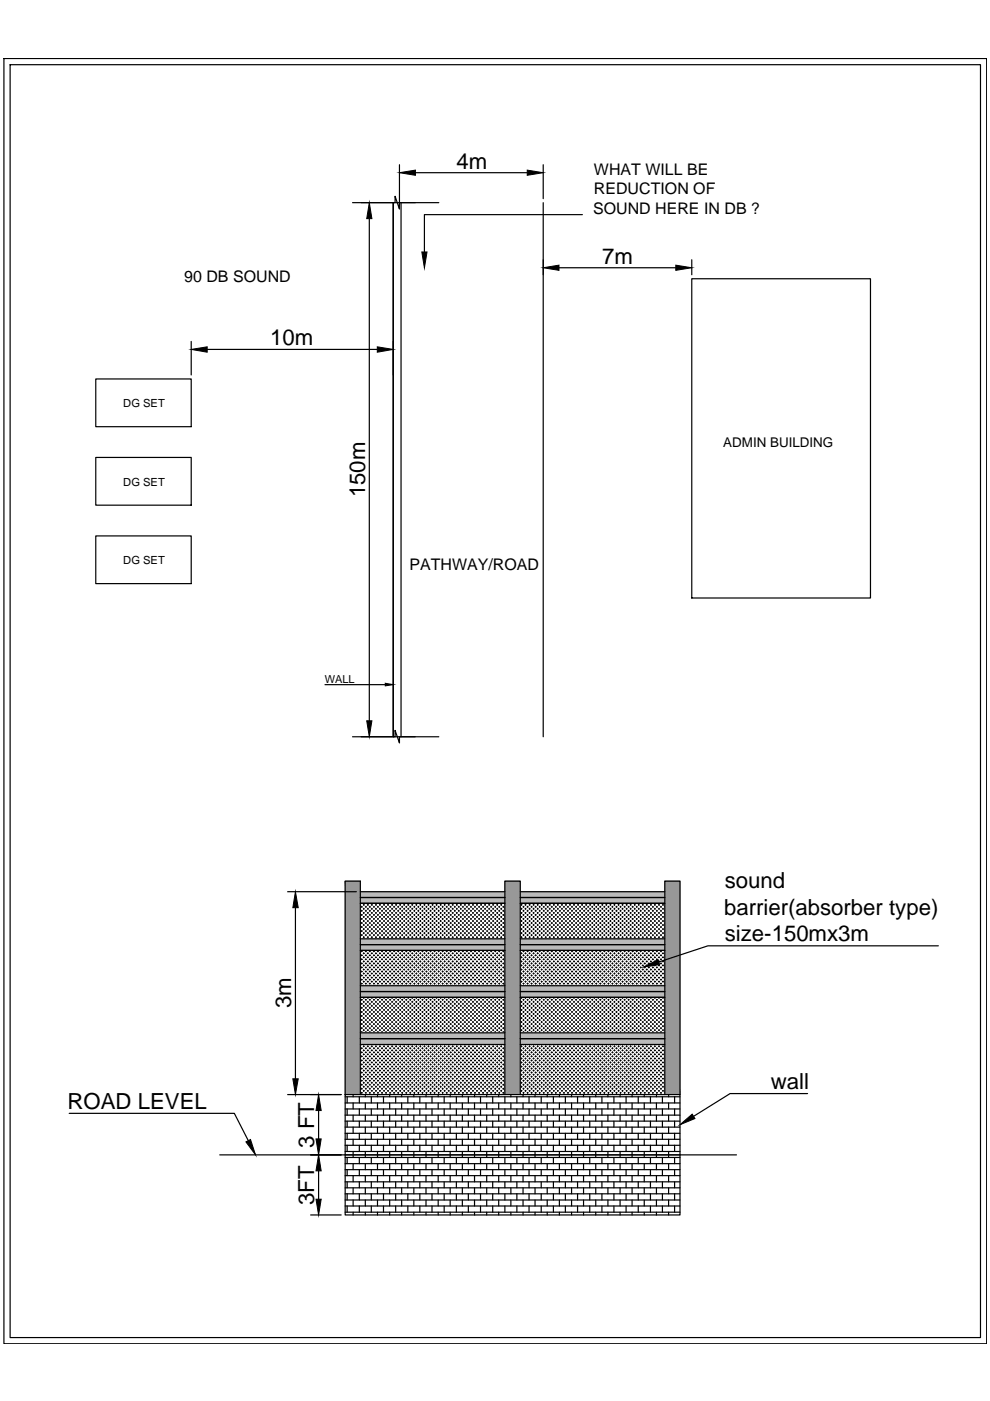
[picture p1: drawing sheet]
<svg xmlns="http://www.w3.org/2000/svg" width="210mm" height="297mm" viewBox="0 0 210 297" stroke-linecap="round" stroke-linejoin="round" font-family="sans-serif">
<defs><g id="words">
<g font-size="4.7">
<text x="96.8" y="35.8">4m</text>
<text x="127.7" y="55.9">7m</text>
<text x="57.3" y="73.2">10m</text>
<text x="77.4" y="105.4" transform="rotate(-90 77.4 105.4)">150m</text>
<text x="153.7" y="188.3">sound</text>
<text x="153.5" y="194">barrier(absorber type)</text>
<text x="153.7" y="199.6">size-150mx3m</text>
<text x="61.8" y="213.8" transform="rotate(-90 61.8 213.8)">3m</text>
<text x="163.4" y="231">wall</text>
<text x="14.3" y="235.2">ROAD LEVEL</text>
<text x="66.6" y="243.4" transform="rotate(-90 66.6 243.4)">3 FT</text>
<text x="66.6" y="255.5" transform="rotate(-90 66.6 255.5)">3FT</text>
</g>
<g font-size="3.4">
<text x="125.9" y="41.2">REDUCTION OF</text>
<text x="125.9" y="37.1">WHAT WILL BE</text>
<text x="125.8" y="45.4">SOUND HERE IN DB ?</text>
<text x="39.1" y="59.8">90 DB SOUND</text>
<text x="86.8" y="120.9">PATHWAY/ROAD</text>
</g>
<text font-size="2.8" x="153.4" y="94.7">ADMIN BUILDING</text>
<g font-size="2.4">
<text x="26.1" y="86.3">DG SET</text>
<text x="26.1" y="103">DG SET</text>
<text x="26.1" y="119.6">DG SET</text>
</g>
<text font-size="2.3" x="68.9" y="144.7">WALL</text>
</g></defs>
<!-- layer: 0 -->
<g fill="none" stroke="#000" stroke-width=".25">
<path d="M.8 12.4h208.4v272.5h-208.4zM2.1 13.7h205.8v269.9h-205.8zM84.7 34.9v8.6M88.1 36.6h23.7M115.2 34.9v7.2M74.7 43h9.1v-1.4l.9 2.7v-1.3h8.3M76.6 43h11.4M78.3 46.4v106.4M83.4 43v113.2v-113.2M85 43v113.2M115.2 43v113.2M118.5 56.8h24.8"/>
<path d="M123.5 45.5h-33.5v7.9M146.7 59.1h37.9v67.7h-37.9zM146.7 55.1v3.2M40.5 72.4v7.1M43.9 74.1h36.1M83.4 72.4v7.1M20.3 80.3h20.2v10.2h-20.2zM20.3 97h20.2v10.1h-20.2zM20.3 113.6h20.2v10.1h-20.2zM68.9 145.2h12.8M74.7 156.2h9.1v-1.3l.9 2.6v-1.3h8.3M76.6 156.2h11.4"/>
<path d="M61 189.1h14.6M62.6 192.4v36.3M76.4 199.1h30.6M76.4 191.5h30.6M76.4 190.3h30.6M76.4 189.1h30.6M76.6 192.3h.2M76.6 193.1h.2M76.6 194h.2M76.6 194.8h.2M76.6 195.7h.2M76.6 196.6h.2"/>
<path d="M76.6 197.4h.2M76.6 198.2h.2M76.7 192.2v.2M76.7 193v.2M76.7 193.9v.2M76.7 194.7v.2M76.7 195.6v.2M76.7 196.4v.2M76.7 197.3v.2M76.7 198.2v.2M76.7 199v.1M77 191.9h.2"/>
<path d="M77 192.7h.2M77 193.5h.2M77 194.4h.2M77 195.3h.2M77 196.1h.2M77 197h.2M77 197.8h.2M77 198.7h.2M77.1 191.7v.2M77.1 192.6v.2M77.1 193.5v.2M77.1 194.3v.2"/>
<path d="M77.1 195.2v.2M77.1 196v.2M77.1 196.9v.2M77.1 197.7v.3M77.1 198.6v.2M77.5 192.3h.2M77.5 193.1h.2M77.5 194h.2M77.5 194.8h.2M77.5 195.7h.2M77.5 196.6h.2M77.5 197.4h.2"/>
<path d="M77.5 198.2h.2M77.6 192.2v.2M77.6 193v.2M77.6 193.9v.2M77.6 194.7v.2M77.6 195.6v.2M77.6 196.4v.2M77.6 197.3v.2M77.6 198.2v.2M77.6 199v.1M77.9 191.9h.2M77.9 192.7h.2"/>
<path d="M77.9 193.5h.2M77.9 194.4h.2M77.9 195.3h.2M77.9 196.1h.2M77.9 197h.2M77.9 197.8h.2M77.9 198.7h.2M78 191.7v.2M78 192.6v.2M78 193.5v.2M78 194.3v.2M78 195.2v.2"/>
<path d="M78 196v.2M78 196.9v.2M78 197.7v.3M78 198.6v.2M78.3 192.3h.2M78.3 193.1h.2M78.3 194h.2M78.3 194.8h.2M78.3 195.7h.2M78.3 196.6h.2M78.3 197.4h.2M78.3 198.2h.2"/>
<path d="M78.4 192.2v.2M78.4 193v.2M78.4 193.9v.2M78.4 194.7v.2M78.4 195.6v.2M78.4 196.4v.2M78.4 197.3v.2M78.4 198.2v.2M78.4 199v.1M78.7 191.9h.2M78.7 192.7h.2M78.7 193.5h.2"/>
<path d="M78.7 194.4h.2M78.7 195.3h.2M78.7 196.1h.2M78.7 197h.2M78.7 197.8h.2M78.7 198.7h.2M78.9 191.7v.2M78.9 192.6v.2M78.9 193.5v.2M78.9 194.3v.2M78.9 195.2v.2M78.9 196v.2"/>
<path d="M78.9 196.9v.2M78.9 197.7v.3M78.9 198.6v.2M79.2 192.3h.2M79.2 193.1h.2M79.2 194h.2M79.2 194.8h.2M79.2 195.7h.2M79.2 196.6h.2M79.2 197.4h.2M79.2 198.2h.2M79.3 192.2v.2"/>
<path d="M79.3 193v.2M79.3 193.9v.2M79.3 194.7v.2M79.3 195.6v.2M79.3 196.4v.2M79.3 197.3v.2M79.3 198.2v.2M79.3 199v.1M79.6 191.9h.2M79.6 192.7h.2M79.6 193.5h.2M79.6 194.4h.2"/>
<path d="M79.6 195.3h.2M79.6 196.1h.2M79.6 197h.2M79.6 197.8h.2M79.6 198.7h.2M79.7 191.7v.2M79.7 192.6v.2M79.7 193.5v.2M79.7 194.3v.2M79.7 195.2v.2M79.7 196v.2M79.7 196.9v.2"/>
<path d="M79.7 197.7v.3M79.7 198.6v.2M80 192.3h.2M80 193.1h.2M80 194h.2M80 194.8h.2M80 195.7h.2M80 196.6h.2M80 197.4h.2M80 198.2h.2M80.1 192.2v.2M80.1 193v.2"/>
<path d="M80.1 193.9v.2M80.1 194.7v.2M80.1 195.6v.2M80.1 196.4v.2M80.1 197.3v.2M80.1 198.2v.2M80.1 199v.1M80.5 191.9h.2M80.5 192.7h.2M80.5 193.5h.2M80.5 194.4h.2M80.5 195.3h.2"/>
<path d="M80.5 196.1h.2M80.5 197h.2M80.5 197.8h.2M80.5 198.7h.2M80.5 191.7v.2M80.5 192.6v.2M80.5 193.5v.2M80.5 194.3v.2M80.5 195.2v.2M80.5 196v.2M80.5 196.9v.2M80.5 197.7v.3"/>
<path d="M80.5 198.6v.2M80.9 192.3h.2M80.9 193.1h.2M80.9 194h.2M80.9 194.8h.2M80.9 195.7h.2M80.9 196.6h.2M80.9 197.4h.2M80.9 198.2h.2M81 192.2v.2M81 193v.2M81 193.9v.2"/>
<path d="M81 194.7v.2M81 195.6v.2M81 196.4v.2M81 197.3v.2M81 198.2v.2M81 199v.1M81.3 191.9h.2M81.3 192.7h.2M81.3 193.5h.2M81.3 194.4h.2M81.3 195.3h.2M81.3 196.1h.2"/>
<path d="M81.3 197h.2M81.3 197.8h.2M81.3 198.7h.2M81.4 191.7v.2M81.4 192.6v.2M81.4 193.5v.2M81.4 194.3v.2M81.4 195.2v.2M81.4 196v.2M81.4 196.9v.2M81.4 197.7v.3M81.4 198.6v.2"/>
<path d="M81.7 192.3h.2M81.7 193.1h.2M81.7 194h.2M81.7 194.8h.2M81.7 195.7h.2M81.7 196.6h.2M81.7 197.4h.2M81.7 198.2h.2M81.9 192.2v.2M81.9 193v.2M81.9 193.9v.2M81.9 194.7v.2"/>
<path d="M81.9 195.6v.2M81.9 196.4v.2M81.9 197.3v.2M81.9 198.2v.2M81.9 199v.1M82.2 191.9h.2M82.2 192.7h.2M82.2 193.5h.2M82.2 194.4h.2M82.2 195.3h.2M82.2 196.1h.2M82.2 197h.2"/>
<path d="M82.2 197.8h.2M82.2 198.7h.2M82.3 191.7v.2M82.3 192.6v.2M82.3 193.5v.2M82.3 194.3v.2M82.3 195.2v.2M82.3 196v.2M82.3 196.9v.2M82.3 197.7v.3M82.3 198.6v.2M82.6 192.3h.2"/>
<path d="M82.6 193.1h.2M82.6 194h.2M82.6 194.8h.2M82.6 195.7h.2M82.6 196.6h.2M82.6 197.4h.2M82.6 198.2h.2M82.7 192.2v.2M82.7 193v.2M82.7 193.9v.2M82.7 194.7v.2M82.7 195.6v.2"/>
<path d="M82.7 196.4v.2M82.7 197.3v.2M82.7 198.2v.2M82.7 199v.1M83 191.9h.3M83 192.7h.3M83 193.5h.3M83 194.4h.3M83 195.3h.3M83 196.1h.3M83 197h.3M83 197.8h.3"/>
<path d="M83 198.7h.3M83.1 191.7v.2M83.1 192.6v.2M83.1 193.5v.2M83.1 194.3v.2M83.1 195.2v.2M83.1 196v.2M83.1 196.9v.2M83.1 197.7v.3M83.1 198.6v.2M83.5 192.3h.2M83.5 193.1h.2"/>
<path d="M83.5 194h.2M83.5 194.8h.2M83.5 195.7h.2M83.5 196.6h.2M83.5 197.4h.2M83.5 198.2h.2M83.6 192.2v.2M83.6 193v.2M83.6 193.9v.2M83.6 194.7v.2M83.6 195.6v.2M83.6 196.4v.2"/>
<path d="M83.6 197.3v.2M83.6 198.2v.2M83.6 199v.1M83.9 191.9h.2M83.9 192.7h.2M83.9 193.5h.2M83.9 194.4h.2M83.9 195.3h.2M83.9 196.1h.2M83.9 197h.2M83.9 197.8h.2M83.9 198.7h.2"/>
<path d="M84 191.7v.2M84 192.6v.2M84 193.5v.2M84 194.3v.2M84 195.2v.2M84 196v.2M84 196.9v.2M84 197.7v.3M84 198.6v.2M84.3 192.3h.2M84.3 193.1h.2M84.3 194h.2"/>
<path d="M84.3 194.8h.2M84.3 195.7h.2M84.3 196.6h.2M84.3 197.4h.2M84.3 198.2h.2M84.4 192.2v.2M84.4 193v.2M84.4 193.9v.2M84.4 194.7v.2M84.4 195.6v.2M84.4 196.4v.2M84.4 197.3v.2"/>
<path d="M84.4 198.2v.2M84.4 199v.1M84.7 191.9h.2M84.7 192.7h.2M84.7 193.5h.2M84.7 194.4h.2M84.7 195.3h.2M84.7 196.1h.2M84.7 197h.2M84.7 197.8h.2M84.7 198.7h.2M84.9 191.7v.2"/>
<path d="M84.9 192.6v.2M84.9 193.5v.2M84.9 194.3v.2M84.9 195.2v.2M84.9 196v.2M84.9 196.9v.2M84.9 197.7v.3M84.9 198.6v.2M85.2 192.3h.2M85.2 193.1h.2M85.2 194h.2M85.2 194.8h.2"/>
<path d="M85.2 195.7h.2M85.2 196.6h.2M85.2 197.4h.2M85.2 198.2h.2M85.3 192.2v.2M85.3 193v.2M85.3 193.9v.2M85.3 194.7v.2M85.3 195.6v.2M85.3 196.4v.2M85.3 197.3v.2M85.3 198.2v.2"/>
<path d="M85.3 199v.1M85.6 191.9h.2M85.6 192.7h.2M85.6 193.5h.2M85.6 194.4h.2M85.6 195.3h.2M85.6 196.1h.2M85.6 197h.2M85.6 197.8h.2M85.6 198.7h.2M85.7 191.7v.2M85.7 192.6v.2"/>
<path d="M85.7 193.5v.2M85.7 194.3v.2M85.7 195.2v.2M85.7 196v.2M85.7 196.9v.2M85.7 197.7v.3M85.7 198.6v.2M86 192.3h.3M86 193.1h.3M86 194h.3M86 194.8h.3M86 195.7h.3"/>
<path d="M86 196.6h.3M86 197.4h.3M86 198.2h.3M86.1 192.2v.2M86.1 193v.2M86.1 193.9v.2M86.1 194.7v.2M86.1 195.6v.2M86.1 196.4v.2M86.1 197.3v.2M86.1 198.2v.2M86.1 199v.1"/>
<path d="M86.5 191.9h.2M86.5 192.7h.2M86.5 193.5h.2M86.5 194.4h.2M86.5 195.3h.2M86.5 196.1h.2M86.5 197h.2M86.5 197.8h.2M86.5 198.7h.2M86.6 191.7v.2M86.6 192.6v.2M86.6 193.5v.2"/>
<path d="M86.6 194.3v.2M86.6 195.2v.2M86.6 196v.2M86.6 196.9v.2M86.6 197.7v.3M86.6 198.6v.2M86.9 192.3h.2M86.9 193.1h.2M86.9 194h.2M86.9 194.8h.2M86.9 195.7h.2M86.9 196.6h.2"/>
<path d="M86.9 197.4h.2M86.9 198.2h.2M87 192.2v.2M87 193v.2M87 193.9v.2M87 194.7v.2M87 195.6v.2M87 196.4v.2M87 197.3v.2M87 198.2v.2M87 199v.1M87.3 191.9h.2"/>
<path d="M87.3 192.7h.2M87.3 193.5h.2M87.3 194.4h.2M87.3 195.3h.2M87.3 196.1h.2M87.3 197h.2M87.3 197.8h.2M87.3 198.7h.2M87.4 191.7v.2M87.4 192.6v.2M87.4 193.5v.2M87.4 194.3v.2"/>
<path d="M87.4 195.2v.2M87.4 196v.2M87.4 196.9v.2M87.4 197.7v.3M87.4 198.6v.2M87.7 192.3h.3M87.7 193.1h.3M87.7 194h.3M87.7 194.8h.3M87.7 195.7h.3M87.7 196.6h.3M87.7 197.4h.3"/>
<path d="M87.7 198.2h.3M87.9 192.2v.2M87.9 193v.2M87.9 193.9v.2M87.9 194.7v.2M87.9 195.6v.2M87.9 196.4v.2M87.9 197.3v.2M87.9 198.2v.2M87.9 199v.1M88.2 191.9h.2M88.2 192.7h.2"/>
<path d="M88.2 193.5h.2M88.2 194.4h.2M88.2 195.3h.2M88.2 196.1h.2M88.2 197h.2M88.2 197.8h.2M88.2 198.7h.2M88.3 191.7v.2M88.3 192.6v.2M88.3 193.5v.2M88.3 194.3v.2M88.3 195.2v.2"/>
<path d="M88.3 196v.2M88.3 196.9v.2M88.3 197.7v.3M88.3 198.6v.2M88.6 192.3h.2M88.6 193.1h.2M88.6 194h.2M88.6 194.8h.2M88.6 195.7h.2M88.6 196.6h.2M88.6 197.4h.2M88.6 198.2h.2"/>
<path d="M88.7 192.2v.2M88.7 193v.2M88.7 193.9v.2M88.7 194.7v.2M88.7 195.6v.2M88.7 196.4v.2M88.7 197.3v.2M88.7 198.2v.2M88.7 199v.1M89 191.9h.2M89 192.7h.2M89 193.5h.2"/>
<path d="M89 194.4h.2M89 195.3h.2M89 196.1h.2M89 197h.2M89 197.8h.2M89 198.7h.2M89.1 191.7v.2M89.1 192.6v.2M89.1 193.5v.2M89.1 194.3v.2M89.1 195.2v.2M89.1 196v.2"/>
<path d="M89.1 196.9v.2M89.1 197.7v.3M89.1 198.6v.2M89.5 192.3h.2M89.5 193.1h.2M89.5 194h.2M89.5 194.8h.2M89.5 195.7h.2M89.5 196.6h.2M89.5 197.4h.2M89.5 198.2h.2M89.6 192.2v.2"/>
<path d="M89.6 193v.2M89.6 193.9v.2M89.6 194.7v.2M89.6 195.6v.2M89.6 196.4v.2M89.6 197.3v.2M89.6 198.2v.2M89.6 199v.1M89.9 191.9h.2M89.9 192.7h.2M89.9 193.5h.2M89.9 194.4h.2"/>
<path d="M89.9 195.3h.2M89.9 196.1h.2M89.9 197h.2M89.9 197.8h.2M89.9 198.7h.2M90 191.7v.2M90 192.6v.2M90 193.5v.2M90 194.3v.2M90 195.2v.2M90 196v.2M90 196.9v.2"/>
<path d="M90 197.7v.3M90 198.6v.2M90.3 192.3h.2M90.3 193.1h.2M90.3 194h.2M90.3 194.8h.2M90.3 195.7h.2M90.3 196.6h.2M90.3 197.4h.2M90.3 198.2h.2M90.4 192.2v.2M90.4 193v.2"/>
<path d="M90.4 193.9v.2M90.4 194.7v.2M90.4 195.6v.2M90.4 196.4v.2M90.4 197.3v.2M90.4 198.2v.2M90.4 199v.1M90.7 191.9h.3M90.7 192.7h.3M90.7 193.5h.3M90.7 194.4h.3M90.7 195.3h.3"/>
<path d="M90.7 196.1h.3M90.7 197h.3M90.7 197.8h.3M90.7 198.7h.3M90.8 191.7v.2M90.8 192.6v.2M90.8 193.5v.2M90.8 194.3v.2M90.8 195.2v.2M90.8 196v.2M90.8 196.9v.2M90.8 197.7v.3"/>
<path d="M90.8 198.6v.2M91.2 192.3h.2M91.2 193.1h.2M91.2 194h.2M91.2 194.8h.2M91.2 195.7h.2M91.2 196.6h.2M91.2 197.4h.2M91.2 198.2h.2M91.3 192.2v.2M91.3 193v.2M91.3 193.9v.2"/>
<path d="M91.3 194.7v.2M91.3 195.6v.2M91.3 196.4v.2M91.3 197.3v.2M91.3 198.2v.2M91.3 199v.1M91.6 191.9h.2M91.6 192.7h.2M91.6 193.5h.2M91.6 194.4h.2M91.6 195.3h.2M91.6 196.1h.2"/>
<path d="M91.6 197h.2M91.6 197.8h.2M91.6 198.7h.2M91.7 191.7v.2M91.7 192.6v.2M91.7 193.5v.2M91.7 194.3v.2M91.7 195.2v.2M91.7 196v.2M91.7 196.9v.2M91.7 197.7v.3M91.7 198.6v.2"/>
<path d="M92 192.3h.2M92 193.1h.2M92 194h.2M92 194.8h.2M92 195.7h.2M92 196.6h.2M92 197.4h.2M92 198.2h.2M92.1 192.2v.2M92.1 193v.2M92.1 193.9v.2M92.1 194.7v.2"/>
<path d="M92.1 195.6v.2M92.1 196.4v.2M92.1 197.3v.2M92.1 198.2v.2M92.1 199v.1M92.4 191.9h.3M92.4 192.7h.3M92.4 193.5h.3M92.4 194.4h.3M92.4 195.3h.3M92.4 196.1h.3M92.4 197h.3"/>
<path d="M92.4 197.8h.3M92.4 198.7h.3M92.6 191.7v.2M92.6 192.6v.2M92.6 193.5v.2M92.6 194.3v.2M92.6 195.2v.2M92.6 196v.2M92.6 196.9v.2M92.6 197.7v.3M92.6 198.6v.2M92.9 192.3h.2"/>
<path d="M92.9 193.1h.2M92.9 194h.2M92.9 194.8h.2M92.9 195.7h.2M92.9 196.6h.2M92.9 197.4h.2M92.9 198.2h.2M93 192.2v.2M93 193v.2M93 193.9v.2M93 194.7v.2M93 195.6v.2"/>
<path d="M93 196.4v.2M93 197.3v.2M93 198.2v.2M93 199v.1M93.3 191.9h.2M93.3 192.7h.2M93.3 193.5h.2M93.3 194.4h.2M93.3 195.3h.2M93.3 196.1h.2M93.3 197h.2M93.3 197.8h.2"/>
<path d="M93.3 198.7h.2M93.4 191.7v.2M93.4 192.6v.2M93.4 193.5v.2M93.4 194.3v.2M93.4 195.2v.2M93.4 196v.2M93.4 196.9v.2M93.4 197.7v.3M93.4 198.6v.2M93.8 192.3h.2M93.8 193.1h.2"/>
<path d="M93.8 194h.2M93.8 194.8h.2M93.8 195.7h.2M93.8 196.6h.2M93.8 197.4h.2M93.8 198.2h.2M93.8 192.2v.2M93.8 193v.2M93.8 193.9v.2M93.8 194.7v.2M93.8 195.6v.2M93.8 196.4v.2"/>
<path d="M93.8 197.3v.2M93.8 198.2v.2M93.8 199v.1M94.2 191.9h.2M94.2 192.7h.2M94.2 193.5h.2M94.2 194.4h.2M94.2 195.3h.2M94.2 196.1h.2M94.2 197h.2M94.2 197.8h.2M94.2 198.7h.2"/>
<path d="M94.3 191.7v.2M94.3 192.6v.2M94.3 193.5v.2M94.3 194.3v.2M94.3 195.2v.2M94.3 196v.2M94.3 196.9v.2M94.3 197.7v.3M94.3 198.6v.2M94.6 192.3h.2M94.6 193.1h.2M94.6 194h.2"/>
<path d="M94.6 194.8h.2M94.6 195.7h.2M94.6 196.6h.2M94.6 197.4h.2M94.6 198.2h.2M94.7 192.2v.2M94.7 193v.2M94.7 193.9v.2M94.7 194.7v.2M94.7 195.6v.2M94.7 196.4v.2M94.7 197.3v.2"/>
<path d="M94.7 198.2v.2M94.7 199v.1M95 191.9h.2M95 192.7h.2M95 193.5h.2M95 194.4h.2M95 195.3h.2M95 196.1h.2M95 197h.2M95 197.8h.2M95 198.7h.2M95.2 191.7v.2"/>
<path d="M95.2 192.6v.2M95.2 193.5v.2M95.2 194.3v.2M95.2 195.2v.2M95.2 196v.2M95.2 196.9v.2M95.2 197.7v.3M95.2 198.6v.2M95.4 192.3h.3M95.4 193.1h.3M95.4 194h.3M95.4 194.8h.3"/>
<path d="M95.4 195.7h.3M95.4 196.6h.3M95.4 197.4h.3M95.4 198.2h.3M95.6 192.2v.2M95.6 193v.2M95.6 193.9v.2M95.6 194.7v.2M95.6 195.6v.2M95.6 196.4v.2M95.6 197.3v.2M95.6 198.2v.2"/>
<path d="M95.6 199v.1M95.9 191.9h.2M95.9 192.7h.2M95.9 193.5h.2M95.9 194.4h.2M95.9 195.3h.2M95.9 196.1h.2M95.9 197h.2M95.9 197.8h.2M95.9 198.7h.2M96 191.7v.2M96 192.6v.2"/>
<path d="M96 193.5v.2M96 194.3v.2M96 195.2v.2M96 196v.2M96 196.9v.2M96 197.7v.3M96 198.6v.2M96.3 192.3h.2M96.3 193.1h.2M96.3 194h.2M96.3 194.8h.2M96.3 195.7h.2"/>
<path d="M96.3 196.6h.2M96.3 197.4h.2M96.3 198.2h.2M96.4 192.2v.2M96.4 193v.2M96.4 193.9v.2M96.4 194.7v.2M96.4 195.6v.2M96.4 196.4v.2M96.4 197.3v.2M96.4 198.2v.2M96.4 199v.1"/>
<path d="M96.8 191.9h.2M96.8 192.7h.2M96.8 193.5h.2M96.8 194.4h.2M96.8 195.3h.2M96.8 196.1h.2M96.8 197h.2M96.8 197.8h.2M96.8 198.7h.2M96.8 191.7v.2M96.8 192.6v.2M96.8 193.5v.2"/>
<path d="M96.8 194.3v.2M96.8 195.2v.2M96.8 196v.2M96.8 196.9v.2M96.8 197.7v.3M96.8 198.6v.2M97.2 192.3h.2M97.2 193.1h.2M97.2 194h.2M97.2 194.8h.2M97.2 195.7h.2M97.2 196.6h.2"/>
<path d="M97.2 197.4h.2M97.2 198.2h.2M97.3 192.2v.2M97.3 193v.2M97.3 193.9v.2M97.3 194.7v.2M97.3 195.6v.2M97.3 196.4v.2M97.3 197.3v.2M97.3 198.2v.2M97.3 199v.1M97.6 191.9h.2"/>
<path d="M97.6 192.7h.2M97.6 193.5h.2M97.6 194.4h.2M97.6 195.3h.2M97.6 196.1h.2M97.6 197h.2M97.6 197.8h.2M97.6 198.7h.2M97.7 191.7v.2M97.7 192.6v.2M97.7 193.5v.2M97.7 194.3v.2"/>
<path d="M97.7 195.2v.2M97.7 196v.2M97.7 196.9v.2M97.7 197.7v.3M97.7 198.6v.2M98 192.3h.2M98 193.1h.2M98 194h.2M98 194.8h.2M98 195.7h.2M98 196.6h.2M98 197.4h.2"/>
<path d="M98 198.2h.2M98.2 192.2v.2M98.2 193v.2M98.2 193.9v.2M98.2 194.7v.2M98.2 195.6v.2M98.2 196.4v.2M98.2 197.3v.2M98.2 198.2v.2M98.2 199v.1M98.5 191.9h.2M98.5 192.7h.2"/>
<path d="M98.5 193.5h.2M98.5 194.4h.2M98.5 195.3h.2M98.5 196.1h.2M98.5 197h.2M98.5 197.8h.2M98.5 198.7h.2M98.6 191.7v.2M98.6 192.6v.2M98.6 193.5v.2M98.6 194.3v.2M98.6 195.2v.2"/>
<path d="M98.6 196v.2M98.6 196.9v.2M98.6 197.7v.3M98.6 198.6v.2M98.9 192.3h.2M98.9 193.1h.2M98.9 194h.2M98.9 194.8h.2M98.9 195.7h.2M98.9 196.6h.2M98.9 197.4h.2M98.9 198.2h.2"/>
<path d="M99 192.2v.2M99 193v.2M99 193.9v.2M99 194.7v.2M99 195.6v.2M99 196.4v.2M99 197.3v.2M99 198.2v.2M99 199v.1M99.3 191.9h.2M99.3 192.7h.2M99.3 193.5h.2"/>
<path d="M99.3 194.4h.2M99.3 195.3h.2M99.3 196.1h.2M99.3 197h.2M99.3 197.8h.2M99.3 198.7h.2M99.4 191.7v.2M99.4 192.6v.2M99.4 193.5v.2M99.4 194.3v.2M99.4 195.2v.2M99.4 196v.2"/>
<path d="M99.4 196.9v.2M99.4 197.7v.3M99.4 198.6v.2M99.8 192.3h.2M99.8 193.1h.2M99.8 194h.2M99.8 194.8h.2M99.8 195.7h.2M99.8 196.6h.2M99.8 197.4h.2M99.8 198.2h.2M99.9 192.2v.2"/>
<path d="M99.9 193v.2M99.9 193.9v.2M99.9 194.7v.2M99.9 195.6v.2M99.9 196.4v.2M99.9 197.3v.2M99.9 198.2v.2M99.9 199v.1M100.2 191.9h.2M100.2 192.7h.2M100.2 193.5h.2M100.2 194.4h.2"/>
<path d="M100.2 195.3h.2M100.2 196.1h.2M100.2 197h.2M100.2 197.8h.2M100.2 198.7h.2M100.3 191.7v.2M100.3 192.6v.2M100.3 193.5v.2M100.3 194.3v.2M100.3 195.2v.2M100.3 196v.2M100.3 196.9v.2"/>
<path d="M100.3 197.7v.3M100.3 198.6v.2M100.6 192.3h.2M100.6 193.1h.2M100.6 194h.2M100.6 194.8h.2M100.6 195.7h.2M100.6 196.6h.2M100.6 197.4h.2M100.6 198.2h.2M100.7 192.2v.2M100.7 193v.2"/>
<path d="M100.7 193.9v.2M100.7 194.7v.2M100.7 195.6v.2M100.7 196.4v.2M100.7 197.3v.2M100.7 198.2v.2M100.7 199v.1M101 191.9h.2M101 192.7h.2M101 193.5h.2M101 194.4h.2M101 195.3h.2"/>
<path d="M101 196.1h.2M101 197h.2M101 197.8h.2M101 198.7h.2M101.1 191.7v.2M101.1 192.6v.2M101.1 193.5v.2M101.1 194.3v.2M101.1 195.2v.2M101.1 196v.2M101.1 196.9v.2M101.1 197.7v.3"/>
<path d="M101.1 198.6v.2M101.5 192.3h.2M101.5 193.1h.2M101.5 194h.2M101.5 194.8h.2M101.5 195.7h.2M101.5 196.6h.2M101.5 197.4h.2M101.5 198.2h.2M101.6 192.2v.2M101.6 193v.2M101.6 193.9v.2"/>
<path d="M101.6 194.7v.2M101.6 195.6v.2M101.6 196.4v.2M101.6 197.3v.2M101.6 198.2v.2M101.6 199v.1M101.9 191.9h.2M101.9 192.7h.2M101.9 193.5h.2M101.9 194.4h.2M101.9 195.3h.2M101.9 196.1h.2"/>
<path d="M101.9 197h.2M101.9 197.8h.2M101.9 198.7h.2M102 191.7v.2M102 192.6v.2M102 193.5v.2M102 194.3v.2M102 195.2v.2M102 196v.2M102 196.9v.2M102 197.7v.3M102 198.6v.2"/>
<path d="M102.3 192.3h.2M102.3 193.1h.2M102.3 194h.2M102.3 194.8h.2M102.3 195.7h.2M102.3 196.6h.2M102.3 197.4h.2M102.3 198.2h.2M102.4 192.2v.2M102.4 193v.2M102.4 193.9v.2M102.4 194.7v.2"/>
<path d="M102.4 195.6v.2M102.4 196.4v.2M102.4 197.3v.2M102.4 198.2v.2M102.4 199v.1M102.7 191.9h.2M102.7 192.7h.2M102.7 193.5h.2M102.7 194.4h.2M102.7 195.3h.2M102.7 196.1h.2M102.7 197h.2"/>
<path d="M102.7 197.8h.2M102.7 198.7h.2M102.9 191.7v.2M102.9 192.6v.2M102.9 193.5v.2M102.9 194.3v.2M102.9 195.2v.2M102.9 196v.2M102.9 196.9v.2M102.9 197.7v.3M102.9 198.6v.2M103.2 192.3h.2"/>
<path d="M103.2 193.1h.2M103.2 194h.2M103.2 194.8h.2M103.2 195.7h.2M103.2 196.6h.2M103.2 197.4h.2M103.2 198.2h.2M103.3 192.2v.2M103.3 193v.2M103.3 193.9v.2M103.3 194.7v.2M103.3 195.6v.2"/>
<path d="M103.3 196.4v.2M103.3 197.3v.2M103.3 198.2v.2M103.3 199v.1M103.6 191.9h.2M103.6 192.7h.2M103.6 193.5h.2M103.6 194.4h.2M103.6 195.3h.2M103.6 196.1h.2M103.6 197h.2M103.6 197.8h.2"/>
<path d="M103.6 198.7h.2M103.7 191.7v.2M103.7 192.6v.2M103.7 193.5v.2M103.7 194.3v.2M103.7 195.2v.2M103.7 196v.2M103.7 196.9v.2M103.7 197.7v.3M103.7 198.6v.2M104 192.3h.3M104 193.1h.3"/>
<path d="M104 194h.3M104 194.8h.3M104 195.7h.3M104 196.6h.3M104 197.4h.3M104 198.2h.3M104.1 192.2v.2M104.1 193v.2M104.1 193.9v.2M104.1 194.7v.2M104.1 195.6v.2M104.1 196.4v.2"/>
<path d="M104.1 197.3v.2M104.1 198.2v.2M104.1 199v.1M104.5 191.9h.2M104.5 192.7h.2M104.5 193.5h.2M104.5 194.4h.2M104.5 195.3h.2M104.5 196.1h.2M104.5 197h.2M104.5 197.8h.2M104.5 198.7h.2"/>
<path d="M104.5 191.7v.2M104.5 192.6v.2M104.5 193.5v.2M104.5 194.3v.2M104.5 195.2v.2M104.5 196v.2M104.5 196.9v.2M104.5 197.7v.3M104.5 198.6v.2M104.9 192.3h.2M104.9 193.1h.2M104.9 194h.2"/>
<path d="M104.9 194.8h.2M104.9 195.7h.2M104.9 196.6h.2M104.9 197.4h.2M104.9 198.2h.2M105 192.2v.2M105 193v.2M105 193.9v.2M105 194.7v.2M105 195.6v.2M105 196.4v.2M105 197.3v.2"/>
<path d="M105 198.2v.2M105 199v.1M105.3 191.9h.2M105.3 192.7h.2M105.3 193.5h.2M105.3 194.4h.2M105.3 195.3h.2M105.3 196.1h.2M105.3 197h.2M105.3 197.8h.2M105.3 198.7h.2M105.4 191.7v.2"/>
<path d="M105.4 192.6v.2M105.4 193.5v.2M105.4 194.3v.2M105.4 195.2v.2M105.4 196v.2M105.4 196.9v.2M105.4 197.7v.3M105.4 198.6v.2M105.7 192.3h.2M105.7 193.1h.2M105.7 194h.2M105.7 194.8h.2"/>
<path d="M105.7 195.7h.2M105.7 196.6h.2M105.7 197.4h.2M105.7 198.2h.2M105.9 192.2v.2M105.9 193v.2M105.9 193.9v.2M105.9 194.7v.2M105.9 195.6v.2M105.9 196.4v.2M105.9 197.3v.2M105.9 198.2v.2"/>
<path d="M105.9 199v.1M106.2 191.9h.2M106.2 192.7h.2M106.2 193.5h.2M106.2 194.4h.2M106.2 195.3h.2M106.2 196.1h.2M106.2 197h.2M106.2 197.8h.2M106.2 198.7h.2M106.3 191.7v.2M106.3 192.6v.2"/>
<path d="M106.3 193.5v.2M106.3 194.3v.2M106.3 195.2v.2M106.3 196v.2M106.3 196.9v.2M106.3 197.7v.3M106.3 198.6v.2M106.6 192.3h.2M106.6 193.1h.2M106.6 194h.2M106.6 194.8h.2M106.6 195.7h.2"/>
<path d="M106.6 196.6h.2M106.6 197.4h.2M106.6 198.2h.2M106.7 192.2v.2M106.7 193v.2M106.7 193.9v.2M106.7 194.7v.2M106.7 195.6v.2M106.7 196.4v.2M106.7 197.3v.2M106.7 198.2v.2M106.7 199v.1"/>
<path d="M107 191.9h.1M107 192.7h.1M107 193.5h.1M107 194.4h.1M107 195.3h.1M107 196.1h.1M107 197h.1M107 197.8h.1M107 198.7h.1M110.3 199.1h30.7M110.3 191.5h30.7M110.3 190.3h30.7"/>
<path d="M110.3 189.1h30.7M110.5 191.9h.2M110.5 192.7h.2M110.5 193.5h.2M110.5 194.4h.2M110.5 195.3h.2M110.5 196.1h.2M110.5 197h.2M110.5 197.8h.2M110.5 198.7h.2M110.6 191.7v.2M110.6 192.6v.2"/>
<path d="M110.6 193.5v.2M110.6 194.3v.2M110.6 195.2v.2M110.6 196v.2M110.6 196.9v.2M110.6 197.7v.3M110.6 198.6v.2M110.9 192.3h.2M110.9 193.1h.2M110.9 194h.2M110.9 194.8h.2M110.9 195.7h.2"/>
<path d="M110.9 196.6h.2M110.9 197.4h.2M110.9 198.2h.2M111 192.2v.2M111 193v.2M111 193.9v.2M111 194.7v.2M111 195.6v.2M111 196.4v.2M111 197.3v.2M111 198.2v.2M111 199v.1"/>
<path d="M111.3 191.9h.2M111.3 192.7h.2M111.3 193.5h.2M111.3 194.4h.2M111.3 195.3h.2M111.3 196.1h.2M111.3 197h.2M111.3 197.8h.2M111.3 198.7h.2M111.4 191.7v.2M111.4 192.6v.2M111.4 193.5v.2"/>
<path d="M111.4 194.3v.2M111.4 195.2v.2M111.4 196v.2M111.4 196.9v.2M111.4 197.7v.3M111.4 198.6v.2M111.7 192.3h.3M111.7 193.1h.3M111.7 194h.3M111.7 194.8h.3M111.7 195.7h.3M111.7 196.6h.3"/>
<path d="M111.7 197.4h.3M111.7 198.2h.3M111.9 192.2v.2M111.9 193v.2M111.9 193.9v.2M111.9 194.7v.2M111.9 195.6v.2M111.9 196.4v.2M111.9 197.3v.2M111.9 198.2v.2M111.9 199v.1M112.2 191.9h.2"/>
<path d="M112.2 192.7h.2M112.2 193.5h.2M112.2 194.4h.2M112.2 195.3h.2M112.2 196.1h.2M112.2 197h.2M112.2 197.8h.2M112.2 198.7h.2M112.3 191.7v.2M112.3 192.6v.2M112.3 193.5v.2M112.3 194.3v.2"/>
<path d="M112.3 195.2v.2M112.3 196v.2M112.3 196.9v.2M112.3 197.7v.3M112.3 198.6v.2M112.6 192.3h.2M112.6 193.1h.2M112.6 194h.2M112.6 194.8h.2M112.6 195.7h.2M112.6 196.6h.2M112.6 197.4h.2"/>
<path d="M112.6 198.2h.2M112.7 192.2v.2M112.7 193v.2M112.7 193.9v.2M112.7 194.7v.2M112.7 195.6v.2M112.7 196.4v.2M112.7 197.3v.2M112.7 198.2v.2M112.7 199v.1M113 191.9h.2M113 192.7h.2"/>
<path d="M113 193.5h.2M113 194.4h.2M113 195.3h.2M113 196.1h.2M113 197h.2M113 197.8h.2M113 198.7h.2M113.1 191.7v.2M113.1 192.6v.2M113.1 193.5v.2M113.1 194.3v.2M113.1 195.2v.2"/>
<path d="M113.1 196v.2M113.1 196.9v.2M113.1 197.7v.3M113.1 198.6v.2M113.4 192.3h.3M113.4 193.1h.3M113.4 194h.3M113.4 194.8h.3M113.4 195.7h.3M113.4 196.6h.3M113.4 197.4h.3M113.4 198.2h.3"/>
<path d="M113.6 192.2v.2M113.6 193v.2M113.6 193.9v.2M113.6 194.7v.2M113.6 195.6v.2M113.6 196.4v.2M113.6 197.3v.2M113.6 198.2v.2M113.6 199v.1M113.9 191.9h.2M113.9 192.7h.2M113.9 193.5h.2"/>
<path d="M113.9 194.4h.2M113.9 195.3h.2M113.9 196.1h.2M113.9 197h.2M113.9 197.8h.2M113.9 198.7h.2M114 191.7v.2M114 192.6v.2M114 193.5v.2M114 194.3v.2M114 195.2v.2M114 196v.2"/>
<path d="M114 196.9v.2M114 197.7v.3M114 198.6v.2M114.3 192.3h.2M114.3 193.1h.2M114.3 194h.2M114.3 194.8h.2M114.3 195.7h.2M114.3 196.6h.2M114.3 197.4h.2M114.3 198.2h.2M114.4 192.2v.2"/>
<path d="M114.4 193v.2M114.4 193.9v.2M114.4 194.7v.2M114.4 195.6v.2M114.4 196.4v.2M114.4 197.3v.2M114.4 198.2v.2M114.4 199v.1M114.8 191.9h.2M114.8 192.7h.2M114.8 193.5h.2M114.8 194.4h.2"/>
<path d="M114.8 195.3h.2M114.8 196.1h.2M114.8 197h.2M114.8 197.8h.2M114.8 198.7h.2M114.8 191.7v.2M114.8 192.6v.2M114.8 193.5v.2M114.8 194.3v.2M114.8 195.2v.2M114.8 196v.2M114.8 196.9v.2"/>
<path d="M114.8 197.7v.3M114.8 198.6v.2M115.2 192.3h.2M115.2 193.1h.2M115.2 194h.2M115.2 194.8h.2M115.2 195.7h.2M115.2 196.6h.2M115.2 197.4h.2M115.2 198.2h.2M115.3 192.2v.2M115.3 193v.2"/>
<path d="M115.3 193.9v.2M115.3 194.7v.2M115.3 195.6v.2M115.3 196.4v.2M115.3 197.3v.2M115.3 198.2v.2M115.3 199v.1M115.6 191.9h.2M115.6 192.7h.2M115.6 193.5h.2M115.6 194.4h.2M115.6 195.3h.2"/>
<path d="M115.6 196.1h.2M115.6 197h.2M115.6 197.8h.2M115.6 198.7h.2M115.7 191.7v.2M115.7 192.6v.2M115.7 193.5v.2M115.7 194.3v.2M115.7 195.2v.2M115.7 196v.2M115.7 196.9v.2M115.7 197.7v.3"/>
<path d="M115.7 198.6v.2M116 192.3h.2M116 193.1h.2M116 194h.2M116 194.8h.2M116 195.7h.2M116 196.6h.2M116 197.4h.2M116 198.2h.2M116.1 192.2v.2M116.1 193v.2M116.1 193.9v.2"/>
<path d="M116.1 194.7v.2M116.1 195.6v.2M116.1 196.4v.2M116.1 197.3v.2M116.1 198.2v.2M116.1 199v.1M116.4 191.9h.3M116.4 192.7h.3M116.4 193.5h.3M116.4 194.4h.3M116.4 195.3h.3M116.4 196.1h.3"/>
<path d="M116.4 197h.3M116.4 197.8h.3M116.4 198.7h.3M116.6 191.7v.2M116.6 192.6v.2M116.6 193.5v.2M116.6 194.3v.2M116.6 195.2v.2M116.6 196v.2M116.6 196.9v.2M116.6 197.7v.3M116.6 198.6v.2"/>
<path d="M116.9 192.3h.2M116.9 193.1h.2M116.9 194h.2M116.9 194.8h.2M116.9 195.7h.2M116.9 196.6h.2M116.9 197.4h.2M116.9 198.2h.2M117 192.2v.2M117 193v.2M117 193.9v.2M117 194.7v.2"/>
<path d="M117 195.6v.2M117 196.4v.2M117 197.3v.2M117 198.2v.2M117 199v.1M117.3 191.9h.2M117.3 192.7h.2M117.3 193.5h.2M117.3 194.4h.2M117.3 195.3h.2M117.3 196.1h.2M117.3 197h.2"/>
<path d="M117.3 197.8h.2M117.3 198.7h.2M117.4 191.7v.2M117.4 192.6v.2M117.4 193.5v.2M117.4 194.3v.2M117.4 195.2v.2M117.4 196v.2M117.4 196.9v.2M117.4 197.7v.3M117.4 198.6v.2M117.8 192.3h.2"/>
<path d="M117.8 193.1h.2M117.8 194h.2M117.8 194.8h.2M117.8 195.7h.2M117.8 196.6h.2M117.8 197.4h.2M117.8 198.2h.2M117.8 192.2v.2M117.8 193v.2M117.8 193.9v.2M117.8 194.7v.2M117.8 195.6v.2"/>
<path d="M117.8 196.4v.2M117.8 197.3v.2M117.8 198.2v.2M117.8 199v.1M118.2 191.9h.2M118.2 192.7h.2M118.2 193.5h.2M118.2 194.4h.2M118.2 195.3h.2M118.2 196.1h.2M118.2 197h.2M118.2 197.8h.2"/>
<path d="M118.2 198.7h.2M118.3 191.7v.2M118.3 192.6v.2M118.3 193.5v.2M118.3 194.3v.2M118.3 195.2v.2M118.3 196v.2M118.3 196.9v.2M118.3 197.7v.3M118.3 198.6v.2M118.6 192.3h.2M118.6 193.1h.2"/>
<path d="M118.6 194h.2M118.6 194.8h.2M118.6 195.7h.2M118.6 196.6h.2M118.6 197.4h.2M118.6 198.2h.2M118.7 192.2v.2M118.7 193v.2M118.7 193.9v.2M118.7 194.7v.2M118.7 195.6v.2M118.7 196.4v.2"/>
<path d="M118.7 197.3v.2M118.7 198.2v.2M118.7 199v.1M119 191.9h.2M119 192.7h.2M119 193.5h.2M119 194.4h.2M119 195.3h.2M119 196.1h.2M119 197h.2M119 197.8h.2M119 198.7h.2"/>
<path d="M119.2 191.7v.2M119.2 192.6v.2M119.2 193.5v.2M119.2 194.3v.2M119.2 195.2v.2M119.2 196v.2M119.2 196.9v.2M119.2 197.7v.3M119.2 198.6v.2M119.5 192.3h.2M119.5 193.1h.2M119.5 194h.2"/>
<path d="M119.5 194.8h.2M119.5 195.7h.2M119.5 196.6h.2M119.5 197.4h.2M119.5 198.2h.2M119.6 192.2v.2M119.6 193v.2M119.6 193.9v.2M119.6 194.7v.2M119.6 195.6v.2M119.6 196.4v.2M119.6 197.3v.2"/>
<path d="M119.6 198.2v.2M119.6 199v.1M119.9 191.9h.2M119.9 192.7h.2M119.9 193.5h.2M119.9 194.4h.2M119.9 195.3h.2M119.9 196.1h.2M119.9 197h.2M119.9 197.8h.2M119.9 198.7h.2M120 191.7v.2"/>
<path d="M120 192.6v.2M120 193.5v.2M120 194.3v.2M120 195.2v.2M120 196v.2M120 196.9v.2M120 197.7v.3M120 198.6v.2M120.3 192.3h.3M120.3 193.1h.3M120.3 194h.3M120.3 194.8h.3"/>
<path d="M120.3 195.7h.3M120.3 196.6h.3M120.3 197.4h.3M120.3 198.2h.3M120.4 192.2v.2M120.4 193v.2M120.4 193.9v.2M120.4 194.7v.2M120.4 195.6v.2M120.4 196.4v.2M120.4 197.3v.2M120.4 198.2v.2"/>
<path d="M120.4 199v.1M120.8 191.9h.2M120.8 192.7h.2M120.8 193.5h.2M120.8 194.4h.2M120.8 195.3h.2M120.8 196.1h.2M120.8 197h.2M120.8 197.8h.2M120.8 198.7h.2M120.8 191.7v.2M120.8 192.6v.2"/>
<path d="M120.8 193.5v.2M120.8 194.3v.2M120.8 195.2v.2M120.8 196v.2M120.8 196.9v.2M120.8 197.7v.3M120.8 198.6v.2M121.2 192.3h.2M121.2 193.1h.2M121.2 194h.2M121.2 194.8h.2M121.2 195.7h.2"/>
<path d="M121.2 196.6h.2M121.2 197.4h.2M121.2 198.2h.2M121.3 192.2v.2M121.3 193v.2M121.3 193.9v.2M121.3 194.7v.2M121.3 195.6v.2M121.3 196.4v.2M121.3 197.3v.2M121.3 198.2v.2M121.3 199v.1"/>
<path d="M121.6 191.9h.2M121.6 192.7h.2M121.6 193.5h.2M121.6 194.4h.2M121.6 195.3h.2M121.6 196.1h.2M121.6 197h.2M121.6 197.8h.2M121.6 198.7h.2M121.7 191.7v.2M121.7 192.6v.2M121.7 193.5v.2"/>
<path d="M121.7 194.3v.2M121.7 195.2v.2M121.7 196v.2M121.7 196.9v.2M121.7 197.7v.3M121.7 198.6v.2M122 192.3h.2M122 193.1h.2M122 194h.2M122 194.8h.2M122 195.7h.2M122 196.6h.2"/>
<path d="M122 197.4h.2M122 198.2h.2M122.2 192.2v.2M122.2 193v.2M122.2 193.9v.2M122.2 194.7v.2M122.2 195.6v.2M122.2 196.4v.2M122.2 197.3v.2M122.2 198.2v.2M122.2 199v.1M122.5 191.9h.2"/>
<path d="M122.5 192.7h.2M122.5 193.5h.2M122.5 194.4h.2M122.5 195.3h.2M122.5 196.1h.2M122.5 197h.2M122.5 197.8h.2M122.5 198.7h.2M122.6 191.7v.2M122.6 192.6v.2M122.6 193.5v.2M122.6 194.3v.2"/>
<path d="M122.6 195.2v.2M122.6 196v.2M122.6 196.9v.2M122.6 197.7v.3M122.6 198.6v.2M122.9 192.3h.2M122.9 193.1h.2M122.9 194h.2M122.9 194.8h.2M122.9 195.7h.2M122.9 196.6h.2M122.9 197.4h.2"/>
<path d="M122.9 198.2h.2M123 192.2v.2M123 193v.2M123 193.9v.2M123 194.7v.2M123 195.6v.2M123 196.4v.2M123 197.3v.2M123 198.2v.2M123 199v.1M123.3 191.9h.2M123.3 192.7h.2"/>
<path d="M123.3 193.5h.2M123.3 194.4h.2M123.3 195.3h.2M123.3 196.1h.2M123.3 197h.2M123.3 197.8h.2M123.3 198.7h.2M123.4 191.7v.2M123.4 192.6v.2M123.4 193.5v.2M123.4 194.3v.2M123.4 195.2v.2"/>
<path d="M123.4 196v.2M123.4 196.9v.2M123.4 197.7v.3M123.4 198.6v.2M123.7 192.3h.3M123.7 193.1h.3M123.7 194h.3M123.7 194.8h.3M123.7 195.7h.3M123.7 196.6h.3M123.7 197.4h.3M123.7 198.2h.3"/>
<path d="M123.9 192.2v.2M123.9 193v.2M123.9 193.9v.2M123.9 194.7v.2M123.9 195.6v.2M123.9 196.4v.2M123.9 197.3v.2M123.9 198.2v.2M123.9 199v.1M124.2 191.9h.2M124.2 192.7h.2M124.2 193.5h.2"/>
<path d="M124.2 194.4h.2M124.2 195.3h.2M124.2 196.1h.2M124.2 197h.2M124.2 197.8h.2M124.2 198.7h.2M124.3 191.7v.2M124.3 192.6v.2M124.3 193.5v.2M124.3 194.3v.2M124.3 195.2v.2M124.3 196v.2"/>
<path d="M124.3 196.9v.2M124.3 197.7v.3M124.3 198.6v.2M124.6 192.3h.2M124.6 193.1h.2M124.6 194h.2M124.6 194.8h.2M124.6 195.7h.2M124.6 196.6h.2M124.6 197.4h.2M124.6 198.2h.2M124.7 192.2v.2"/>
<path d="M124.7 193v.2M124.7 193.9v.2M124.7 194.7v.2M124.7 195.6v.2M124.7 196.4v.2M124.7 197.3v.2M124.7 198.2v.2M124.7 199v.1M125 191.9h.3M125 192.7h.3M125 193.5h.3M125 194.4h.3"/>
<path d="M125 195.3h.3M125 196.1h.3M125 197h.3M125 197.8h.3M125 198.7h.3M125.1 191.7v.2M125.1 192.6v.2M125.1 193.5v.2M125.1 194.3v.2M125.1 195.2v.2M125.1 196v.2M125.1 196.9v.2"/>
<path d="M125.1 197.7v.3M125.1 198.6v.2M125.5 192.3h.2M125.5 193.1h.2M125.5 194h.2M125.5 194.8h.2M125.5 195.7h.2M125.5 196.6h.2M125.5 197.4h.2M125.5 198.2h.2M125.6 192.2v.2M125.6 193v.2"/>
<path d="M125.6 193.9v.2M125.6 194.7v.2M125.6 195.6v.2M125.6 196.4v.2M125.6 197.3v.2M125.6 198.2v.2M125.6 199v.1M125.9 191.9h.2M125.9 192.7h.2M125.9 193.5h.2M125.9 194.4h.2M125.9 195.3h.2"/>
<path d="M125.9 196.1h.2M125.9 197h.2M125.9 197.8h.2M125.9 198.7h.2M126 191.7v.2M126 192.6v.2M126 193.5v.2M126 194.3v.2M126 195.2v.2M126 196v.2M126 196.9v.2M126 197.7v.3"/>
<path d="M126 198.6v.2M126.3 192.3h.2M126.3 193.1h.2M126.3 194h.2M126.3 194.8h.2M126.3 195.7h.2M126.3 196.6h.2M126.3 197.4h.2M126.3 198.2h.2M126.4 192.2v.2M126.4 193v.2M126.4 193.9v.2"/>
<path d="M126.4 194.7v.2M126.4 195.6v.2M126.4 196.4v.2M126.4 197.3v.2M126.4 198.2v.2M126.4 199v.1M126.7 191.9h.2M126.7 192.7h.2M126.7 193.5h.2M126.7 194.4h.2M126.7 195.3h.2M126.7 196.1h.2"/>
<path d="M126.7 197h.2M126.7 197.8h.2M126.7 198.7h.2M126.9 191.7v.2M126.9 192.6v.2M126.9 193.5v.2M126.9 194.3v.2M126.9 195.2v.2M126.9 196v.2M126.9 196.9v.2M126.9 197.7v.3M126.9 198.6v.2"/>
<path d="M127.2 192.3h.2M127.2 193.1h.2M127.2 194h.2M127.2 194.8h.2M127.2 195.7h.2M127.2 196.6h.2M127.2 197.4h.2M127.2 198.2h.2M127.3 192.2v.2M127.3 193v.2M127.3 193.9v.2M127.3 194.7v.2"/>
<path d="M127.3 195.6v.2M127.3 196.4v.2M127.3 197.3v.2M127.3 198.2v.2M127.3 199v.1M127.6 191.9h.2M127.6 192.7h.2M127.6 193.5h.2M127.6 194.4h.2M127.6 195.3h.2M127.6 196.1h.2M127.6 197h.2"/>
<path d="M127.6 197.8h.2M127.6 198.7h.2M127.7 191.7v.2M127.7 192.6v.2M127.7 193.5v.2M127.7 194.3v.2M127.7 195.2v.2M127.7 196v.2M127.7 196.9v.2M127.7 197.7v.3M127.7 198.6v.2M128 192.3h.3"/>
<path d="M128 193.1h.3M128 194h.3M128 194.8h.3M128 195.7h.3M128 196.6h.3M128 197.4h.3M128 198.2h.3M128.1 192.2v.2M128.1 193v.2M128.1 193.9v.2M128.1 194.7v.2M128.1 195.6v.2"/>
<path d="M128.1 196.4v.2M128.1 197.3v.2M128.1 198.2v.2M128.1 199v.1M128.5 191.9h.2M128.5 192.7h.2M128.5 193.5h.2M128.5 194.4h.2M128.5 195.3h.2M128.5 196.1h.2M128.5 197h.2M128.5 197.8h.2"/>
<path d="M128.5 198.7h.2M128.6 191.7v.2M128.6 192.6v.2M128.6 193.5v.2M128.6 194.3v.2M128.6 195.2v.2M128.6 196v.2M128.6 196.9v.2M128.6 197.7v.3M128.6 198.6v.2M128.9 192.3h.2M128.9 193.1h.2"/>
<path d="M128.9 194h.2M128.9 194.8h.2M128.9 195.7h.2M128.9 196.6h.2M128.9 197.4h.2M128.9 198.2h.2M129 192.2v.2M129 193v.2M129 193.9v.2M129 194.7v.2M129 195.6v.2M129 196.4v.2"/>
<path d="M129 197.3v.2M129 198.2v.2M129 199v.1M129.3 191.9h.2M129.3 192.7h.2M129.3 193.5h.2M129.3 194.4h.2M129.3 195.3h.2M129.3 196.1h.2M129.3 197h.2M129.3 197.8h.2M129.3 198.7h.2"/>
<path d="M129.4 191.7v.2M129.4 192.6v.2M129.4 193.5v.2M129.4 194.3v.2M129.4 195.2v.2M129.4 196v.2M129.4 196.9v.2M129.4 197.7v.3M129.4 198.6v.2M129.7 192.3h.2M129.7 193.1h.2M129.7 194h.2"/>
<path d="M129.7 194.8h.2M129.7 195.7h.2M129.7 196.6h.2M129.7 197.4h.2M129.7 198.2h.2M129.9 192.2v.2M129.9 193v.2M129.9 193.9v.2M129.9 194.7v.2M129.9 195.6v.2M129.9 196.4v.2M129.9 197.3v.2"/>
<path d="M129.9 198.2v.2M129.9 199v.1M130.2 191.9h.2M130.2 192.7h.2M130.2 193.5h.2M130.2 194.4h.2M130.2 195.3h.2M130.2 196.1h.2M130.2 197h.2M130.2 197.8h.2M130.2 198.7h.2M130.3 191.7v.2"/>
<path d="M130.3 192.6v.2M130.3 193.5v.2M130.3 194.3v.2M130.3 195.2v.2M130.3 196v.2M130.3 196.9v.2M130.3 197.7v.3M130.3 198.6v.2M130.6 192.3h.2M130.6 193.1h.2M130.6 194h.2M130.6 194.8h.2"/>
<path d="M130.6 195.7h.2M130.6 196.6h.2M130.6 197.4h.2M130.6 198.2h.2M130.7 192.2v.2M130.7 193v.2M130.7 193.9v.2M130.7 194.7v.2M130.7 195.6v.2M130.7 196.4v.2M130.7 197.3v.2M130.7 198.2v.2"/>
<path d="M130.7 199v.1M131 191.9h.3M131 192.7h.3M131 193.5h.3M131 194.4h.3M131 195.3h.3M131 196.1h.3M131 197h.3M131 197.8h.3M131 198.7h.3M131.1 191.7v.2M131.1 192.6v.2"/>
<path d="M131.1 193.5v.2M131.1 194.3v.2M131.1 195.2v.2M131.1 196v.2M131.1 196.9v.2M131.1 197.7v.3M131.1 198.6v.2M131.5 192.3h.2M131.5 193.1h.2M131.5 194h.2M131.5 194.8h.2M131.5 195.7h.2"/>
<path d="M131.5 196.6h.2M131.5 197.4h.2M131.5 198.2h.2M131.6 192.2v.2M131.6 193v.2M131.6 193.9v.2M131.6 194.7v.2M131.6 195.6v.2M131.6 196.4v.2M131.6 197.3v.2M131.6 198.2v.2M131.6 199v.1"/>
<path d="M131.9 191.9h.2M131.9 192.7h.2M131.9 193.5h.2M131.9 194.4h.2M131.9 195.3h.2M131.9 196.1h.2M131.9 197h.2M131.9 197.8h.2M131.9 198.7h.2M132 191.7v.2M132 192.6v.2M132 193.5v.2"/>
<path d="M132 194.3v.2M132 195.2v.2M132 196v.2M132 196.9v.2M132 197.7v.3M132 198.6v.2M132.3 192.3h.2M132.3 193.1h.2M132.3 194h.2M132.3 194.8h.2M132.3 195.7h.2M132.3 196.6h.2"/>
<path d="M132.3 197.4h.2M132.3 198.2h.2M132.4 192.2v.2M132.4 193v.2M132.4 193.9v.2M132.4 194.7v.2M132.4 195.6v.2M132.4 196.4v.2M132.4 197.3v.2M132.4 198.2v.2M132.4 199v.1M132.7 191.9h.3"/>
<path d="M132.7 192.7h.3M132.7 193.5h.3M132.7 194.4h.3M132.7 195.3h.3M132.7 196.1h.3M132.7 197h.3M132.7 197.8h.3M132.7 198.7h.3M132.9 191.7v.2M132.9 192.6v.2M132.9 193.5v.2M132.9 194.3v.2"/>
<path d="M132.9 195.2v.2M132.9 196v.2M132.9 196.9v.2M132.9 197.7v.3M132.9 198.6v.2M133.2 192.3h.2M133.2 193.1h.2M133.2 194h.2M133.2 194.8h.2M133.2 195.7h.2M133.2 196.6h.2M133.2 197.4h.2"/>
<path d="M133.2 198.2h.2M133.3 192.2v.2M133.3 193v.2M133.3 193.9v.2M133.3 194.7v.2M133.3 195.6v.2M133.3 196.4v.2M133.3 197.3v.2M133.3 198.2v.2M133.3 199v.1M133.6 191.9h.2M133.6 192.7h.2"/>
<path d="M133.6 193.5h.2M133.6 194.4h.2M133.6 195.3h.2M133.6 196.1h.2M133.6 197h.2M133.6 197.8h.2M133.6 198.7h.2M133.7 191.7v.2M133.7 192.6v.2M133.7 193.5v.2M133.7 194.3v.2M133.7 195.2v.2"/>
<path d="M133.7 196v.2M133.7 196.9v.2M133.7 197.7v.3M133.7 198.6v.2M134 192.3h.3M134 193.1h.3M134 194h.3M134 194.8h.3M134 195.7h.3M134 196.6h.3M134 197.4h.3M134 198.2h.3"/>
<path d="M134.1 192.2v.2M134.1 193v.2M134.1 193.9v.2M134.1 194.7v.2M134.1 195.6v.2M134.1 196.4v.2M134.1 197.3v.2M134.1 198.2v.2M134.1 199v.1M134.5 191.9h.2M134.5 192.7h.2M134.5 193.5h.2"/>
<path d="M134.5 194.4h.2M134.5 195.3h.2M134.5 196.1h.2M134.5 197h.2M134.5 197.8h.2M134.5 198.7h.2M134.6 191.7v.2M134.6 192.6v.2M134.6 193.5v.2M134.6 194.3v.2M134.6 195.2v.2M134.6 196v.2"/>
<path d="M134.6 196.9v.2M134.6 197.7v.3M134.6 198.6v.2M134.9 192.3h.2M134.9 193.1h.2M134.9 194h.2M134.9 194.8h.2M134.9 195.7h.2M134.9 196.6h.2M134.9 197.4h.2M134.9 198.2h.2M135 192.2v.2"/>
<path d="M135 193v.2M135 193.9v.2M135 194.7v.2M135 195.6v.2M135 196.4v.2M135 197.3v.2M135 198.2v.2M135 199v.1M135.3 191.9h.2M135.3 192.7h.2M135.3 193.5h.2M135.3 194.4h.2"/>
<path d="M135.3 195.3h.2M135.3 196.1h.2M135.3 197h.2M135.3 197.8h.2M135.3 198.7h.2M135.4 191.7v.2M135.4 192.6v.2M135.4 193.5v.2M135.4 194.3v.2M135.4 195.2v.2M135.4 196v.2M135.4 196.9v.2"/>
<path d="M135.4 197.7v.3M135.4 198.6v.2M135.7 192.3h.3M135.7 193.1h.3M135.7 194h.3M135.7 194.8h.3M135.7 195.7h.3M135.7 196.6h.3M135.7 197.4h.3M135.7 198.2h.3M135.8 192.2v.2M135.8 193v.2"/>
<path d="M135.8 193.9v.2M135.8 194.7v.2M135.8 195.6v.2M135.8 196.4v.2M135.8 197.3v.2M135.8 198.2v.2M135.8 199v.1M136.2 191.9h.2M136.2 192.7h.2M136.2 193.5h.2M136.2 194.4h.2M136.2 195.3h.2"/>
<path d="M136.2 196.1h.2M136.2 197h.2M136.2 197.8h.2M136.2 198.7h.2M136.3 191.7v.2M136.3 192.6v.2M136.3 193.5v.2M136.3 194.3v.2M136.3 195.2v.2M136.3 196v.2M136.3 196.9v.2M136.3 197.7v.3"/>
<path d="M136.3 198.6v.2M136.6 192.3h.2M136.6 193.1h.2M136.6 194h.2M136.6 194.8h.2M136.6 195.7h.2M136.6 196.6h.2M136.6 197.4h.2M136.6 198.2h.2M136.7 192.2v.2M136.7 193v.2M136.7 193.9v.2"/>
<path d="M136.7 194.7v.2M136.7 195.6v.2M136.7 196.4v.2M136.7 197.3v.2M136.7 198.2v.2M136.7 199v.1M137 191.9h.2M137 192.7h.2M137 193.5h.2M137 194.4h.2M137 195.3h.2M137 196.1h.2"/>
<path d="M137 197h.2M137 197.8h.2M137 198.7h.2M137.1 191.7v.2M137.1 192.6v.2M137.1 193.5v.2M137.1 194.3v.2M137.1 195.2v.2M137.1 196v.2M137.1 196.9v.2M137.1 197.7v.3M137.1 198.6v.2"/>
<path d="M137.4 192.3h.3M137.4 193.1h.3M137.4 194h.3M137.4 194.8h.3M137.4 195.7h.3M137.4 196.6h.3M137.4 197.4h.3M137.4 198.2h.3M137.6 192.2v.2M137.6 193v.2M137.6 193.9v.2M137.6 194.7v.2"/>
<path d="M137.6 195.6v.2M137.6 196.4v.2M137.6 197.3v.2M137.6 198.2v.2M137.6 199v.1M137.9 191.9h.2M137.9 192.7h.2M137.9 193.5h.2M137.9 194.4h.2M137.9 195.3h.2M137.9 196.1h.2M137.9 197h.2"/>
<path d="M137.9 197.8h.2M137.9 198.7h.2M138 191.7v.2M138 192.6v.2M138 193.5v.2M138 194.3v.2M138 195.2v.2M138 196v.2M138 196.9v.2M138 197.7v.3M138 198.6v.2M138.3 192.3h.2"/>
<path d="M138.3 193.1h.2M138.3 194h.2M138.3 194.8h.2M138.3 195.7h.2M138.3 196.6h.2M138.3 197.4h.2M138.3 198.2h.2M138.4 192.2v.2M138.4 193v.2M138.4 193.9v.2M138.4 194.7v.2M138.4 195.6v.2"/>
<path d="M138.4 196.4v.2M138.4 197.3v.2M138.4 198.2v.2M138.4 199v.1M138.8 191.9h.2M138.8 192.7h.2M138.8 193.5h.2M138.8 194.4h.2M138.8 195.3h.2M138.8 196.1h.2M138.8 197h.2M138.8 197.8h.2"/>
<path d="M138.8 198.7h.2M138.8 191.7v.2M138.8 192.6v.2M138.8 193.5v.2M138.8 194.3v.2M138.8 195.2v.2M138.8 196v.2M138.8 196.9v.2M138.8 197.7v.3M138.8 198.6v.2M139.2 192.3h.2M139.2 193.1h.2"/>
<path d="M139.2 194h.2M139.2 194.8h.2M139.2 195.7h.2M139.2 196.6h.2M139.2 197.4h.2M139.2 198.2h.2M139.3 192.2v.2M139.3 193v.2M139.3 193.9v.2M139.3 194.7v.2M139.3 195.6v.2M139.3 196.4v.2"/>
<path d="M139.3 197.3v.2M139.3 198.2v.2M139.3 199v.1M139.6 191.9h.2M139.6 192.7h.2M139.6 193.5h.2M139.6 194.4h.2M139.6 195.3h.2M139.6 196.1h.2M139.6 197h.2M139.6 197.8h.2M139.6 198.7h.2"/>
<path d="M139.7 191.7v.2M139.7 192.6v.2M139.7 193.5v.2M139.7 194.3v.2M139.7 195.2v.2M139.7 196v.2M139.7 196.9v.2M139.7 197.7v.3M139.7 198.6v.2M140 192.3h.2M140 193.1h.2M140 194h.2"/>
<path d="M140 194.8h.2M140 195.7h.2M140 196.6h.2M140 197.4h.2M140 198.2h.2M140.2 192.2v.2M140.2 193v.2M140.2 193.9v.2M140.2 194.7v.2M140.2 195.6v.2M140.2 196.4v.2M140.2 197.3v.2"/>
<path d="M140.2 198.2v.2M140.2 199v.1M140.4 191.9h.3M140.4 192.7h.3M140.4 193.5h.3M140.4 194.4h.3M140.4 195.3h.3M140.4 196.1h.3M140.4 197h.3M140.4 197.8h.3M140.4 198.7h.3M140.6 191.7v.2"/>
<path d="M140.6 192.6v.2M140.6 193.5v.2M140.6 194.3v.2M140.6 195.2v.2M140.6 196v.2M140.6 196.9v.2M140.6 197.7v.3M140.6 198.6v.2M140.9 192.3h.1M140.9 193.1h.1M140.9 194h.1M140.9 194.8h.1"/>
<path d="M140.9 195.7h.1M140.9 196.6h.1M140.9 197.4h.1M140.9 198.2h.1M76.4 209h30.6M76.4 219h30.6M76.4 211.5h30.6M76.4 210.2h30.6M76.4 201.5h30.6M76.4 200.3h30.6M76.6 201.7h.2M76.6 202.6h.2"/>
<path d="M76.6 203.4h.2M76.6 204.3h.2M76.6 205.1h.2M76.6 206h.2M76.6 206.8h.2M76.6 207.7h.2M76.6 208.5h.2M76.6 212h.2M76.6 212.9h.2M76.6 213.7h.2M76.6 214.5h.2M76.6 215.4h.2"/>
<path d="M76.6 216.3h.2M76.6 217.1h.2M76.6 218h.2M76.6 218.8h.2M76.7 201.6v.2M76.7 202.4v.2M76.7 203.3v.2M76.7 204.2v.2M76.7 205v.2M76.7 205.9v.2M76.7 206.7v.2M76.7 207.6v.2"/>
<path d="M76.7 208.4v.3M76.7 211.9v.2M76.7 212.7v.2M76.7 213.6v.2M76.7 214.5v.2M76.7 215.3v.2M76.7 216.2v.2M76.7 217v.2M76.7 217.9v.2M76.7 218.7v.2M77 202.1h.2M77 203h.2"/>
<path d="M77 203.8h.2M77 204.7h.2M77 205.6h.2M77 206.4h.2M77 207.3h.2M77 208.1h.2M77 211.5h.2M77 212.4h.2M77 213.3h.2M77 214.1h.2M77 215h.2M77 215.9h.2"/>
<path d="M77 216.7h.2M77 217.6h.2M77 218.4h.2M77.1 202v.2M77.1 202.9v.2M77.1 203.8v.2M77.1 204.6v.2M77.1 205.4v.3M77.1 206.3v.2M77.1 207.2v.2M77.1 208v.2M77.1 208.9v.1"/>
<path d="M77.1 211.5v.2M77.1 212.3v.2M77.1 213.1v.3M77.1 214v.2M77.1 214.9v.2M77.1 215.7v.2M77.1 216.6v.2M77.1 217.5v.2M77.1 218.3v.2M77.5 201.7h.2M77.5 202.6h.2M77.5 203.4h.2"/>
<path d="M77.5 204.3h.2M77.5 205.1h.2M77.5 206h.2M77.5 206.8h.2M77.5 207.7h.2M77.5 208.5h.2M77.5 212h.2M77.5 212.9h.2M77.5 213.7h.2M77.5 214.5h.2M77.5 215.4h.2M77.5 216.3h.2"/>
<path d="M77.5 217.1h.2M77.5 218h.2M77.5 218.8h.2M77.6 201.6v.2M77.6 202.4v.2M77.6 203.3v.2M77.6 204.2v.2M77.6 205v.2M77.6 205.9v.2M77.6 206.7v.2M77.6 207.6v.2M77.6 208.4v.3"/>
<path d="M77.6 211.9v.2M77.6 212.7v.2M77.6 213.6v.2M77.6 214.5v.2M77.6 215.3v.2M77.6 216.2v.2M77.6 217v.2M77.6 217.9v.2M77.6 218.7v.2M77.9 202.1h.2M77.9 203h.2M77.9 203.8h.2"/>
<path d="M77.9 204.7h.2M77.9 205.6h.2M77.9 206.4h.2M77.9 207.3h.2M77.9 208.1h.2M77.9 211.5h.2M77.9 212.4h.2M77.9 213.3h.2M77.9 214.1h.2M77.9 215h.2M77.9 215.9h.2M77.9 216.7h.2"/>
<path d="M77.9 217.6h.2M77.9 218.4h.2M78 202v.2M78 202.9v.2M78 203.8v.2M78 204.6v.2M78 205.4v.3M78 206.3v.2M78 207.2v.2M78 208v.2M78 208.9v.1M78 211.5v.2"/>
<path d="M78 212.3v.2M78 213.1v.3M78 214v.2M78 214.9v.2M78 215.7v.2M78 216.6v.2M78 217.5v.2M78 218.3v.2M78.3 201.7h.2M78.3 202.6h.2M78.3 203.4h.2M78.3 204.3h.2"/>
<path d="M78.3 205.1h.2M78.3 206h.2M78.3 206.8h.2M78.3 207.7h.2M78.3 208.5h.2M78.3 212h.2M78.3 212.9h.2M78.3 213.7h.2M78.3 214.5h.2M78.3 215.4h.2M78.3 216.3h.2M78.3 217.1h.2"/>
<path d="M78.3 218h.2M78.3 218.8h.2M78.4 201.6v.2M78.4 202.4v.2M78.4 203.3v.2M78.4 204.2v.2M78.4 205v.2M78.4 205.9v.2M78.4 206.7v.2M78.4 207.6v.2M78.4 208.4v.3M78.4 211.9v.2"/>
<path d="M78.4 212.7v.2M78.4 213.6v.2M78.4 214.5v.2M78.4 215.3v.2M78.4 216.2v.2M78.4 217v.2M78.4 217.9v.2M78.4 218.7v.2M78.7 202.1h.2M78.7 203h.2M78.7 203.8h.2M78.7 204.7h.2"/>
<path d="M78.7 205.6h.2M78.7 206.4h.2M78.7 207.3h.2M78.7 208.1h.2M78.7 211.5h.2M78.7 212.4h.2M78.7 213.3h.2M78.7 214.1h.2M78.7 215h.2M78.7 215.9h.2M78.7 216.7h.2M78.7 217.6h.2"/>
<path d="M78.7 218.4h.2M78.9 202v.2M78.9 202.9v.2M78.9 203.8v.2M78.9 204.6v.2M78.9 205.4v.3M78.9 206.3v.2M78.9 207.2v.2M78.9 208v.2M78.9 208.9v.1M78.9 211.5v.2M78.9 212.3v.2"/>
<path d="M78.9 213.1v.3M78.9 214v.2M78.9 214.9v.2M78.9 215.7v.2M78.9 216.6v.2M78.9 217.5v.2M78.9 218.3v.2M79.2 201.7h.2M79.2 202.6h.2M79.2 203.4h.2M79.2 204.3h.2M79.2 205.1h.2"/>
<path d="M79.2 206h.2M79.2 206.8h.2M79.2 207.7h.2M79.2 208.5h.2M79.2 212h.2M79.2 212.9h.2M79.2 213.7h.2M79.2 214.5h.2M79.2 215.4h.2M79.2 216.3h.2M79.2 217.1h.2M79.2 218h.2"/>
<path d="M79.2 218.8h.2M79.3 201.6v.2M79.3 202.4v.2M79.3 203.3v.2M79.3 204.2v.2M79.3 205v.2M79.3 205.9v.2M79.3 206.7v.2M79.3 207.6v.2M79.3 208.4v.3M79.3 211.9v.2M79.3 212.7v.2"/>
<path d="M79.3 213.6v.2M79.3 214.5v.2M79.3 215.3v.2M79.3 216.2v.2M79.3 217v.2M79.3 217.9v.2M79.3 218.7v.2M79.6 202.1h.2M79.6 203h.2M79.6 203.8h.2M79.6 204.7h.2M79.6 205.6h.2"/>
<path d="M79.6 206.4h.2M79.6 207.3h.2M79.6 208.1h.2M79.6 211.5h.2M79.6 212.4h.2M79.6 213.3h.2M79.6 214.1h.2M79.6 215h.2M79.6 215.9h.2M79.6 216.7h.2M79.6 217.6h.2M79.6 218.4h.2"/>
<path d="M79.7 202v.2M79.7 202.9v.2M79.7 203.8v.2M79.7 204.6v.2M79.7 205.4v.3M79.7 206.3v.2M79.7 207.2v.2M79.7 208v.2M79.7 208.9v.1M79.7 211.5v.2M79.7 212.3v.2M79.7 213.1v.3"/>
<path d="M79.7 214v.2M79.7 214.9v.2M79.7 215.7v.2M79.7 216.6v.2M79.7 217.5v.2M79.7 218.3v.2M80 201.7h.2M80 202.6h.2M80 203.4h.2M80 204.3h.2M80 205.1h.2M80 206h.2"/>
<path d="M80 206.8h.2M80 207.7h.2M80 208.5h.2M80 212h.2M80 212.9h.2M80 213.7h.2M80 214.5h.2M80 215.4h.2M80 216.3h.2M80 217.1h.2M80 218h.2M80 218.8h.2"/>
<path d="M80.1 201.6v.2M80.1 202.4v.2M80.1 203.3v.2M80.1 204.2v.2M80.1 205v.2M80.1 205.9v.2M80.1 206.7v.2M80.1 207.6v.2M80.1 208.4v.3M80.1 211.9v.2M80.1 212.7v.2M80.1 213.6v.2"/>
<path d="M80.1 214.5v.2M80.1 215.3v.2M80.1 216.2v.2M80.1 217v.2M80.1 217.9v.2M80.1 218.7v.2M80.5 202.1h.2M80.5 203h.2M80.5 203.8h.2M80.5 204.7h.2M80.5 205.6h.2M80.5 206.4h.2"/>
<path d="M80.5 207.3h.2M80.5 208.1h.2M80.5 211.5h.2M80.5 212.4h.2M80.5 213.3h.2M80.5 214.1h.2M80.5 215h.2M80.5 215.9h.2M80.5 216.7h.2M80.5 217.6h.2M80.5 218.4h.2M80.5 202v.2"/>
<path d="M80.5 202.9v.2M80.5 203.8v.2M80.5 204.6v.2M80.5 205.4v.3M80.5 206.3v.2M80.5 207.2v.2M80.5 208v.2M80.5 208.9v.1M80.5 211.5v.2M80.5 212.3v.2M80.5 213.1v.3M80.5 214v.2"/>
<path d="M80.5 214.9v.2M80.5 215.7v.2M80.5 216.6v.2M80.5 217.5v.2M80.5 218.3v.2M80.9 201.7h.2M80.9 202.6h.2M80.9 203.4h.2M80.9 204.3h.2M80.9 205.1h.2M80.9 206h.2M80.9 206.8h.2"/>
<path d="M80.9 207.7h.2M80.9 208.5h.2M80.9 212h.2M80.9 212.9h.2M80.9 213.7h.2M80.9 214.5h.2M80.9 215.4h.2M80.9 216.3h.2M80.9 217.1h.2M80.9 218h.2M80.9 218.8h.2M81 201.6v.2"/>
<path d="M81 202.4v.2M81 203.3v.2M81 204.2v.2M81 205v.2M81 205.9v.2M81 206.7v.2M81 207.6v.2M81 208.4v.3M81 211.9v.2M81 212.7v.2M81 213.6v.2M81 214.5v.2"/>
<path d="M81 215.3v.2M81 216.2v.2M81 217v.2M81 217.9v.2M81 218.7v.2M81.3 202.1h.2M81.3 203h.2M81.3 203.8h.2M81.3 204.7h.2M81.3 205.6h.2M81.3 206.4h.2M81.3 207.3h.2"/>
<path d="M81.3 208.1h.2M81.3 211.5h.2M81.3 212.4h.2M81.3 213.3h.2M81.3 214.1h.2M81.3 215h.2M81.3 215.9h.2M81.3 216.7h.2M81.3 217.6h.2M81.3 218.4h.2M81.4 202v.2M81.4 202.9v.2"/>
<path d="M81.4 203.8v.2M81.4 204.6v.2M81.4 205.4v.3M81.4 206.3v.2M81.4 207.2v.2M81.4 208v.2M81.4 208.9v.1M81.4 211.5v.2M81.4 212.3v.2M81.4 213.1v.3M81.4 214v.2M81.4 214.9v.2"/>
<path d="M81.4 215.7v.2M81.4 216.6v.2M81.4 217.5v.2M81.4 218.3v.2M81.7 201.7h.2M81.7 202.6h.2M81.7 203.4h.2M81.7 204.3h.2M81.7 205.1h.2M81.7 206h.2M81.7 206.8h.2M81.7 207.7h.2"/>
<path d="M81.7 208.5h.2M81.7 212h.2M81.7 212.9h.2M81.7 213.7h.2M81.7 214.5h.2M81.7 215.4h.2M81.7 216.3h.2M81.7 217.1h.2M81.7 218h.2M81.7 218.8h.2M81.9 201.6v.2M81.9 202.4v.2"/>
<path d="M81.9 203.3v.2M81.9 204.2v.2M81.9 205v.2M81.9 205.9v.2M81.9 206.7v.2M81.9 207.6v.2M81.9 208.4v.3M81.9 211.9v.2M81.9 212.7v.2M81.9 213.6v.2M81.9 214.5v.2M81.9 215.3v.2"/>
<path d="M81.9 216.2v.2M81.9 217v.2M81.9 217.9v.2M81.9 218.7v.2M82.2 202.1h.2M82.2 203h.2M82.2 203.8h.2M82.2 204.7h.2M82.2 205.6h.2M82.2 206.4h.2M82.2 207.3h.2M82.2 208.1h.2"/>
<path d="M82.2 211.5h.2M82.2 212.4h.2M82.2 213.3h.2M82.2 214.1h.2M82.2 215h.2M82.2 215.9h.2M82.2 216.7h.2M82.2 217.6h.2M82.2 218.4h.2M82.3 202v.2M82.3 202.9v.2M82.3 203.8v.2"/>
<path d="M82.3 204.6v.2M82.3 205.4v.3M82.3 206.3v.2M82.3 207.2v.2M82.3 208v.2M82.3 208.9v.1M82.3 211.5v.2M82.3 212.3v.2M82.3 213.1v.3M82.3 214v.2M82.3 214.9v.2M82.3 215.7v.2"/>
<path d="M82.3 216.6v.2M82.3 217.5v.2M82.3 218.3v.2M82.6 201.7h.2M82.6 202.6h.2M82.6 203.4h.2M82.6 204.3h.2M82.6 205.1h.2M82.6 206h.2M82.6 206.8h.2M82.6 207.7h.2M82.6 208.5h.2"/>
<path d="M82.6 212h.2M82.6 212.9h.2M82.6 213.7h.2M82.6 214.5h.2M82.6 215.4h.2M82.6 216.3h.2M82.6 217.1h.2M82.6 218h.2M82.6 218.8h.2M82.7 201.6v.2M82.7 202.4v.2M82.7 203.3v.2"/>
<path d="M82.7 204.2v.2M82.7 205v.2M82.7 205.9v.2M82.7 206.7v.2M82.7 207.6v.2M82.7 208.4v.3M82.7 211.9v.2M82.7 212.7v.2M82.7 213.6v.2M82.7 214.5v.2M82.7 215.3v.2M82.7 216.2v.2"/>
<path d="M82.7 217v.2M82.7 217.9v.2M82.7 218.7v.2M83 202.1h.3M83 203h.3M83 203.8h.3M83 204.7h.3M83 205.6h.3M83 206.4h.3M83 207.3h.3M83 208.1h.3M83 211.5h.3"/>
<path d="M83 212.4h.3M83 213.3h.3M83 214.1h.3M83 215h.3M83 215.9h.3M83 216.7h.3M83 217.6h.3M83 218.4h.3M83.1 202v.2M83.1 202.9v.2M83.1 203.8v.2M83.1 204.6v.2"/>
<path d="M83.1 205.4v.3M83.1 206.3v.2M83.1 207.2v.2M83.1 208v.2M83.1 208.9v.1M83.1 211.5v.2M83.1 212.3v.2M83.1 213.1v.3M83.1 214v.2M83.1 214.9v.2M83.1 215.7v.2M83.1 216.6v.2"/>
<path d="M83.1 217.5v.2M83.1 218.3v.2M83.5 201.7h.2M83.5 202.6h.2M83.5 203.4h.2M83.5 204.3h.2M83.5 205.1h.2M83.5 206h.2M83.5 206.8h.2M83.5 207.7h.2M83.5 208.5h.2M83.5 212h.2"/>
<path d="M83.5 212.9h.2M83.5 213.7h.2M83.5 214.5h.2M83.5 215.4h.2M83.5 216.3h.2M83.5 217.1h.2M83.5 218h.2M83.5 218.8h.2M83.6 201.6v.2M83.6 202.4v.2M83.6 203.3v.2M83.6 204.2v.2"/>
<path d="M83.6 205v.2M83.6 205.9v.2M83.6 206.7v.2M83.6 207.6v.2M83.6 208.4v.3M83.6 211.9v.2M83.6 212.7v.2M83.6 213.6v.2M83.6 214.5v.2M83.6 215.3v.2M83.6 216.2v.2M83.6 217v.2"/>
<path d="M83.6 217.9v.2M83.6 218.7v.2M83.9 202.1h.2M83.9 203h.2M83.9 203.8h.2M83.9 204.7h.2M83.9 205.6h.2M83.9 206.4h.2M83.9 207.3h.2M83.9 208.1h.2M83.9 211.5h.2M83.9 212.4h.2"/>
<path d="M83.9 213.3h.2M83.9 214.1h.2M83.9 215h.2M83.9 215.9h.2M83.9 216.7h.2M83.9 217.6h.2M83.9 218.4h.2M84 202v.2M84 202.9v.2M84 203.8v.2M84 204.6v.2M84 205.4v.3"/>
<path d="M84 206.3v.2M84 207.2v.2M84 208v.2M84 208.9v.1M84 211.5v.2M84 212.3v.2M84 213.1v.3M84 214v.2M84 214.9v.2M84 215.7v.2M84 216.6v.2M84 217.5v.2"/>
<path d="M84 218.3v.2M84.3 201.7h.2M84.3 202.6h.2M84.3 203.4h.2M84.3 204.3h.2M84.3 205.1h.2M84.3 206h.2M84.3 206.8h.2M84.3 207.7h.2M84.3 208.5h.2M84.3 212h.2M84.3 212.9h.2"/>
<path d="M84.3 213.7h.2M84.3 214.5h.2M84.3 215.4h.2M84.3 216.3h.2M84.3 217.1h.2M84.3 218h.2M84.3 218.8h.2M84.4 201.6v.2M84.4 202.4v.2M84.4 203.3v.2M84.4 204.2v.2M84.4 205v.2"/>
<path d="M84.4 205.9v.2M84.4 206.7v.2M84.4 207.6v.2M84.4 208.4v.3M84.4 211.9v.2M84.4 212.7v.2M84.4 213.6v.2M84.4 214.5v.2M84.4 215.3v.2M84.4 216.2v.2M84.4 217v.2M84.4 217.9v.2"/>
<path d="M84.4 218.7v.2M84.7 202.1h.2M84.7 203h.2M84.7 203.8h.2M84.7 204.7h.2M84.7 205.6h.2M84.7 206.4h.2M84.7 207.3h.2M84.7 208.1h.2M84.7 211.5h.2M84.7 212.4h.2M84.7 213.3h.2"/>
<path d="M84.7 214.1h.2M84.7 215h.2M84.7 215.9h.2M84.7 216.7h.2M84.7 217.6h.2M84.7 218.4h.2M84.9 202v.2M84.9 202.9v.2M84.9 203.8v.2M84.9 204.6v.2M84.9 205.4v.3M84.9 206.3v.2"/>
<path d="M84.9 207.2v.2M84.9 208v.2M84.9 208.9v.1M84.9 211.5v.2M84.9 212.3v.2M84.9 213.1v.3M84.9 214v.2M84.9 214.9v.2M84.9 215.7v.2M84.9 216.6v.2M84.9 217.5v.2M84.9 218.3v.2"/>
<path d="M85.2 201.7h.2M85.2 202.6h.2M85.2 203.4h.2M85.2 204.3h.2M85.2 205.1h.2M85.2 206h.2M85.2 206.8h.2M85.2 207.7h.2M85.2 208.5h.2M85.2 212h.2M85.2 212.9h.2M85.2 213.7h.2"/>
<path d="M85.2 214.5h.2M85.2 215.4h.2M85.2 216.3h.2M85.2 217.1h.2M85.2 218h.2M85.2 218.8h.2M85.3 201.6v.2M85.3 202.4v.2M85.3 203.3v.2M85.3 204.2v.2M85.3 205v.2M85.3 205.9v.2"/>
<path d="M85.3 206.7v.2M85.3 207.6v.2M85.3 208.4v.3M85.3 211.9v.2M85.3 212.7v.2M85.3 213.6v.2M85.3 214.5v.2M85.3 215.3v.2M85.3 216.2v.2M85.3 217v.2M85.3 217.9v.2M85.3 218.7v.2"/>
<path d="M85.6 202.1h.2M85.6 203h.2M85.6 203.8h.2M85.6 204.7h.2M85.6 205.6h.2M85.6 206.4h.2M85.6 207.3h.2M85.6 208.1h.2M85.6 211.5h.2M85.6 212.4h.2M85.6 213.3h.2M85.6 214.1h.2"/>
<path d="M85.6 215h.2M85.6 215.9h.2M85.6 216.7h.2M85.6 217.6h.2M85.6 218.4h.2M85.7 202v.2M85.7 202.9v.2M85.7 203.8v.2M85.7 204.6v.2M85.7 205.4v.3M85.7 206.3v.2M85.7 207.2v.2"/>
<path d="M85.7 208v.2M85.7 208.9v.1M85.7 211.5v.2M85.7 212.3v.2M85.7 213.1v.3M85.7 214v.2M85.7 214.9v.2M85.7 215.7v.2M85.7 216.6v.2M85.7 217.5v.2M85.7 218.3v.2M86 201.7h.3"/>
<path d="M86 202.6h.3M86 203.4h.3M86 204.3h.3M86 205.1h.3M86 206h.3M86 206.8h.3M86 207.7h.3M86 208.5h.3M86 212h.3M86 212.9h.3M86 213.7h.3M86 214.5h.3"/>
<path d="M86 215.4h.3M86 216.3h.3M86 217.1h.3M86 218h.3M86 218.8h.3M86.1 201.6v.2M86.1 202.4v.2M86.1 203.3v.2M86.1 204.2v.2M86.1 205v.2M86.1 205.9v.2M86.1 206.7v.2"/>
<path d="M86.1 207.6v.2M86.1 208.4v.3M86.1 211.9v.2M86.1 212.7v.2M86.1 213.6v.2M86.1 214.5v.2M86.1 215.3v.2M86.1 216.2v.2M86.1 217v.2M86.1 217.9v.2M86.1 218.7v.2M86.5 202.1h.2"/>
<path d="M86.5 203h.2M86.5 203.8h.2M86.5 204.7h.2M86.5 205.6h.2M86.5 206.4h.2M86.5 207.3h.2M86.5 208.1h.2M86.5 211.5h.2M86.5 212.4h.2M86.5 213.3h.2M86.5 214.1h.2M86.5 215h.2"/>
<path d="M86.5 215.9h.2M86.5 216.7h.2M86.5 217.6h.2M86.5 218.4h.2M86.6 202v.2M86.6 202.9v.2M86.6 203.8v.2M86.6 204.6v.2M86.6 205.4v.3M86.6 206.3v.2M86.6 207.2v.2M86.6 208v.2"/>
<path d="M86.6 208.9v.1M86.6 211.5v.2M86.6 212.3v.2M86.6 213.1v.3M86.6 214v.2M86.6 214.9v.2M86.6 215.7v.2M86.6 216.6v.2M86.6 217.5v.2M86.6 218.3v.2M86.9 201.7h.2M86.9 202.6h.2"/>
<path d="M86.9 203.4h.2M86.9 204.3h.2M86.9 205.1h.2M86.9 206h.2M86.9 206.8h.2M86.9 207.7h.2M86.9 208.5h.2M86.9 212h.2M86.9 212.9h.2M86.9 213.7h.2M86.9 214.5h.2M86.9 215.4h.2"/>
<path d="M86.9 216.3h.2M86.9 217.1h.2M86.9 218h.2M86.9 218.8h.2M87 201.6v.2M87 202.4v.2M87 203.3v.2M87 204.2v.2M87 205v.2M87 205.9v.2M87 206.7v.2M87 207.6v.2"/>
<path d="M87 208.4v.3M87 211.9v.2M87 212.7v.2M87 213.6v.2M87 214.5v.2M87 215.3v.2M87 216.2v.2M87 217v.2M87 217.9v.2M87 218.7v.2M87.3 202.1h.2M87.3 203h.2"/>
<path d="M87.3 203.8h.2M87.3 204.7h.2M87.3 205.6h.2M87.3 206.4h.2M87.3 207.3h.2M87.3 208.1h.2M87.3 211.5h.2M87.3 212.4h.2M87.3 213.3h.2M87.3 214.1h.2M87.3 215h.2M87.3 215.9h.2"/>
<path d="M87.3 216.7h.2M87.3 217.6h.2M87.3 218.4h.2M87.4 202v.2M87.4 202.9v.2M87.4 203.8v.2M87.4 204.6v.2M87.4 205.4v.3M87.4 206.3v.2M87.4 207.2v.2M87.4 208v.2M87.4 208.9v.1"/>
<path d="M87.4 211.5v.2M87.4 212.3v.2M87.4 213.1v.3M87.4 214v.2M87.4 214.9v.2M87.4 215.7v.2M87.4 216.6v.2M87.4 217.5v.2M87.4 218.3v.2M87.7 201.7h.3M87.7 202.6h.3M87.7 203.4h.3"/>
<path d="M87.7 204.3h.3M87.7 205.1h.3M87.7 206h.3M87.7 206.8h.3M87.7 207.7h.3M87.7 208.5h.3M87.7 212h.3M87.7 212.9h.3M87.7 213.7h.3M87.7 214.5h.3M87.7 215.4h.3M87.7 216.3h.3"/>
<path d="M87.7 217.1h.3M87.7 218h.3M87.7 218.8h.3M87.9 201.6v.2M87.9 202.4v.2M87.9 203.3v.2M87.9 204.2v.2M87.9 205v.2M87.9 205.9v.2M87.9 206.7v.2M87.9 207.6v.2M87.9 208.4v.3"/>
<path d="M87.9 211.9v.2M87.9 212.7v.2M87.9 213.6v.2M87.9 214.5v.2M87.9 215.3v.2M87.9 216.2v.2M87.9 217v.2M87.9 217.9v.2M87.9 218.7v.2M88.2 202.1h.2M88.2 203h.2M88.2 203.8h.2"/>
<path d="M88.2 204.7h.2M88.2 205.6h.2M88.2 206.4h.2M88.2 207.3h.2M88.2 208.1h.2M88.2 211.5h.2M88.2 212.4h.2M88.2 213.3h.2M88.2 214.1h.2M88.2 215h.2M88.2 215.9h.2M88.2 216.7h.2"/>
<path d="M88.2 217.6h.2M88.2 218.4h.2M88.3 202v.2M88.3 202.9v.2M88.3 203.8v.2M88.3 204.6v.2M88.3 205.4v.3M88.3 206.3v.2M88.3 207.2v.2M88.3 208v.2M88.3 208.9v.1M88.3 211.5v.2"/>
<path d="M88.3 212.3v.2M88.3 213.1v.3M88.3 214v.2M88.3 214.9v.2M88.3 215.7v.2M88.3 216.6v.2M88.3 217.5v.2M88.3 218.3v.2M88.6 201.7h.2M88.6 202.6h.2M88.6 203.4h.2M88.6 204.3h.2"/>
<path d="M88.6 205.1h.2M88.6 206h.2M88.6 206.8h.2M88.6 207.7h.2M88.6 208.5h.2M88.6 212h.2M88.6 212.9h.2M88.6 213.7h.2M88.6 214.5h.2M88.6 215.4h.2M88.6 216.3h.2M88.6 217.1h.2"/>
<path d="M88.6 218h.2M88.6 218.8h.2M88.7 201.6v.2M88.7 202.4v.2M88.7 203.3v.2M88.7 204.2v.2M88.7 205v.2M88.7 205.9v.2M88.7 206.7v.2M88.7 207.6v.2M88.7 208.4v.3M88.7 211.9v.2"/>
<path d="M88.7 212.7v.2M88.7 213.6v.2M88.7 214.5v.2M88.7 215.3v.2M88.7 216.2v.2M88.7 217v.2M88.7 217.9v.2M88.7 218.7v.2M89 202.1h.2M89 203h.2M89 203.8h.2M89 204.7h.2"/>
<path d="M89 205.6h.2M89 206.4h.2M89 207.3h.2M89 208.1h.2M89 211.5h.2M89 212.4h.2M89 213.3h.2M89 214.1h.2M89 215h.2M89 215.9h.2M89 216.7h.2M89 217.6h.2"/>
<path d="M89 218.4h.2M89.1 202v.2M89.1 202.9v.2M89.1 203.8v.2M89.1 204.6v.2M89.1 205.4v.3M89.1 206.3v.2M89.1 207.2v.2M89.1 208v.2M89.1 208.9v.1M89.1 211.5v.2M89.1 212.3v.2"/>
<path d="M89.1 213.1v.3M89.1 214v.2M89.1 214.9v.2M89.1 215.7v.2M89.1 216.6v.2M89.1 217.5v.2M89.1 218.3v.2M89.5 201.7h.2M89.5 202.6h.2M89.5 203.4h.2M89.5 204.3h.2M89.5 205.1h.2"/>
<path d="M89.5 206h.2M89.5 206.8h.2M89.5 207.7h.2M89.5 208.5h.2M89.5 212h.2M89.5 212.9h.2M89.5 213.7h.2M89.5 214.5h.2M89.5 215.4h.2M89.5 216.3h.2M89.5 217.1h.2M89.5 218h.2"/>
<path d="M89.5 218.8h.2M89.6 201.6v.2M89.6 202.4v.2M89.6 203.3v.2M89.6 204.2v.2M89.6 205v.2M89.6 205.9v.2M89.6 206.7v.2M89.6 207.6v.2M89.6 208.4v.3M89.6 211.9v.2M89.6 212.7v.2"/>
<path d="M89.6 213.6v.2M89.6 214.5v.2M89.6 215.3v.2M89.6 216.2v.2M89.6 217v.2M89.6 217.9v.2M89.6 218.7v.2M89.9 202.1h.2M89.9 203h.2M89.9 203.8h.2M89.9 204.7h.2M89.9 205.6h.2"/>
<path d="M89.9 206.4h.2M89.9 207.3h.2M89.9 208.1h.2M89.9 211.5h.2M89.9 212.4h.2M89.9 213.3h.2M89.9 214.1h.2M89.9 215h.2M89.9 215.9h.2M89.9 216.7h.2M89.9 217.6h.2M89.9 218.4h.2"/>
<path d="M90 202v.2M90 202.9v.2M90 203.8v.2M90 204.6v.2M90 205.4v.3M90 206.3v.2M90 207.2v.2M90 208v.2M90 208.9v.1M90 211.5v.2M90 212.3v.2M90 213.1v.3"/>
<path d="M90 214v.2M90 214.9v.2M90 215.7v.2M90 216.6v.2M90 217.5v.2M90 218.3v.2M90.3 201.7h.2M90.3 202.6h.2M90.3 203.4h.2M90.3 204.3h.2M90.3 205.1h.2M90.3 206h.2"/>
<path d="M90.3 206.8h.2M90.3 207.7h.2M90.3 208.5h.2M90.3 212h.2M90.3 212.9h.2M90.3 213.7h.2M90.3 214.5h.2M90.3 215.4h.2M90.3 216.3h.2M90.3 217.1h.2M90.3 218h.2M90.3 218.8h.2"/>
<path d="M90.4 201.6v.2M90.4 202.4v.2M90.4 203.3v.2M90.4 204.2v.2M90.4 205v.2M90.4 205.9v.2M90.4 206.7v.2M90.4 207.6v.2M90.4 208.4v.3M90.4 211.9v.2M90.4 212.7v.2M90.4 213.6v.2"/>
<path d="M90.4 214.5v.2M90.4 215.3v.2M90.4 216.2v.2M90.4 217v.2M90.4 217.9v.2M90.4 218.7v.2M90.7 202.1h.3M90.7 203h.3M90.7 203.8h.3M90.7 204.7h.3M90.7 205.6h.3M90.7 206.4h.3"/>
<path d="M90.7 207.3h.3M90.7 208.1h.3M90.7 211.5h.3M90.7 212.4h.3M90.7 213.3h.3M90.7 214.1h.3M90.7 215h.3M90.7 215.9h.3M90.7 216.7h.3M90.7 217.6h.3M90.7 218.4h.3M90.8 202v.2"/>
<path d="M90.8 202.9v.2M90.8 203.8v.2M90.8 204.6v.2M90.8 205.4v.3M90.8 206.3v.2M90.8 207.2v.2M90.8 208v.2M90.8 208.9v.1M90.8 211.5v.2M90.8 212.3v.2M90.8 213.1v.3M90.8 214v.2"/>
<path d="M90.8 214.9v.2M90.8 215.7v.2M90.8 216.6v.2M90.8 217.5v.2M90.8 218.3v.2M91.2 201.7h.2M91.2 202.6h.2M91.2 203.4h.2M91.2 204.3h.2M91.2 205.1h.2M91.2 206h.2M91.2 206.8h.2"/>
<path d="M91.2 207.7h.2M91.2 208.5h.2M91.2 212h.2M91.2 212.9h.2M91.2 213.7h.2M91.2 214.5h.2M91.2 215.4h.2M91.2 216.3h.2M91.2 217.1h.2M91.2 218h.2M91.2 218.8h.2M91.3 201.6v.2"/>
<path d="M91.3 202.4v.2M91.3 203.3v.2M91.3 204.2v.2M91.3 205v.2M91.3 205.9v.2M91.3 206.7v.2M91.3 207.6v.2M91.3 208.4v.3M91.3 211.9v.2M91.3 212.7v.2M91.3 213.6v.2M91.3 214.5v.2"/>
<path d="M91.3 215.3v.2M91.3 216.2v.2M91.3 217v.2M91.3 217.9v.2M91.3 218.7v.2M91.6 202.1h.2M91.6 203h.2M91.6 203.8h.2M91.6 204.7h.2M91.6 205.6h.2M91.6 206.4h.2M91.6 207.3h.2"/>
<path d="M91.6 208.1h.2M91.6 211.5h.2M91.6 212.4h.2M91.6 213.3h.2M91.6 214.1h.2M91.6 215h.2M91.6 215.9h.2M91.6 216.7h.2M91.6 217.6h.2M91.6 218.4h.2M91.7 202v.2M91.7 202.9v.2"/>
<path d="M91.7 203.8v.2M91.7 204.6v.2M91.7 205.4v.3M91.7 206.3v.2M91.7 207.2v.2M91.7 208v.2M91.7 208.9v.1M91.7 211.5v.2M91.7 212.3v.2M91.7 213.1v.3M91.7 214v.2M91.7 214.9v.2"/>
<path d="M91.7 215.7v.2M91.7 216.6v.2M91.7 217.5v.2M91.7 218.3v.2M92 201.7h.2M92 202.6h.2M92 203.4h.2M92 204.3h.2M92 205.1h.2M92 206h.2M92 206.8h.2M92 207.7h.2"/>
<path d="M92 208.5h.2M92 212h.2M92 212.9h.2M92 213.7h.2M92 214.5h.2M92 215.4h.2M92 216.3h.2M92 217.1h.2M92 218h.2M92 218.8h.2M92.1 201.6v.2M92.1 202.4v.2"/>
<path d="M92.1 203.3v.2M92.1 204.2v.2M92.1 205v.2M92.1 205.9v.2M92.1 206.7v.2M92.1 207.6v.2M92.1 208.4v.3M92.1 211.9v.2M92.1 212.7v.2M92.1 213.6v.2M92.1 214.5v.2M92.1 215.3v.2"/>
<path d="M92.1 216.2v.2M92.1 217v.2M92.1 217.9v.2M92.1 218.7v.2M92.4 202.1h.3M92.4 203h.3M92.4 203.8h.3M92.4 204.7h.3M92.4 205.6h.3M92.4 206.4h.3M92.4 207.3h.3M92.4 208.1h.3"/>
<path d="M92.4 211.5h.3M92.4 212.4h.3M92.4 213.3h.3M92.4 214.1h.3M92.4 215h.3M92.4 215.9h.3M92.4 216.7h.3M92.4 217.6h.3M92.4 218.4h.3M92.6 202v.2M92.6 202.9v.2M92.6 203.8v.2"/>
<path d="M92.6 204.6v.2M92.6 205.4v.3M92.6 206.3v.2M92.6 207.2v.2M92.6 208v.2M92.6 208.9v.1M92.6 211.5v.2M92.6 212.3v.2M92.6 213.1v.3M92.6 214v.2M92.6 214.9v.2M92.6 215.7v.2"/>
<path d="M92.6 216.6v.2M92.6 217.5v.2M92.6 218.3v.2M92.9 201.7h.2M92.9 202.6h.2M92.9 203.4h.2M92.9 204.3h.2M92.9 205.1h.2M92.9 206h.2M92.9 206.8h.2M92.9 207.7h.2M92.9 208.5h.2"/>
<path d="M92.9 212h.2M92.9 212.9h.2M92.9 213.7h.2M92.9 214.5h.2M92.9 215.4h.2M92.9 216.3h.2M92.9 217.1h.2M92.9 218h.2M92.9 218.8h.2M93 201.6v.2M93 202.4v.2M93 203.3v.2"/>
<path d="M93 204.2v.2M93 205v.2M93 205.9v.2M93 206.7v.2M93 207.6v.2M93 208.4v.3M93 211.9v.2M93 212.7v.2M93 213.6v.2M93 214.5v.2M93 215.3v.2M93 216.2v.2"/>
<path d="M93 217v.2M93 217.9v.2M93 218.7v.2M93.3 202.1h.2M93.3 203h.2M93.3 203.8h.2M93.3 204.7h.2M93.3 205.6h.2M93.3 206.4h.2M93.3 207.3h.2M93.3 208.1h.2M93.3 211.5h.2"/>
<path d="M93.3 212.4h.2M93.3 213.3h.2M93.3 214.1h.2M93.3 215h.2M93.3 215.9h.2M93.3 216.7h.2M93.3 217.6h.2M93.3 218.4h.2M93.4 202v.2M93.4 202.9v.2M93.4 203.8v.2M93.4 204.6v.2"/>
<path d="M93.4 205.4v.3M93.4 206.3v.2M93.4 207.2v.2M93.4 208v.2M93.4 208.9v.1M93.4 211.5v.2M93.4 212.3v.2M93.4 213.1v.3M93.4 214v.2M93.4 214.9v.2M93.4 215.7v.2M93.4 216.6v.2"/>
<path d="M93.4 217.5v.2M93.4 218.3v.2M93.8 201.7h.2M93.8 202.6h.2M93.8 203.4h.2M93.8 204.3h.2M93.8 205.1h.2M93.8 206h.2M93.8 206.8h.2M93.8 207.7h.2M93.8 208.5h.2M93.8 212h.2"/>
<path d="M93.8 212.9h.2M93.8 213.7h.2M93.8 214.5h.2M93.8 215.4h.2M93.8 216.3h.2M93.8 217.1h.2M93.8 218h.2M93.8 218.8h.2M93.8 201.6v.2M93.8 202.4v.2M93.8 203.3v.2M93.8 204.2v.2"/>
<path d="M93.8 205v.2M93.8 205.9v.2M93.8 206.7v.2M93.8 207.6v.2M93.8 208.4v.3M93.8 211.9v.2M93.8 212.7v.2M93.8 213.6v.2M93.8 214.5v.2M93.8 215.3v.2M93.8 216.2v.2M93.8 217v.2"/>
<path d="M93.8 217.9v.2M93.8 218.7v.2M94.2 202.1h.2M94.2 203h.2M94.2 203.8h.2M94.2 204.7h.2M94.2 205.6h.2M94.2 206.4h.2M94.2 207.3h.2M94.2 208.1h.2M94.2 211.5h.2M94.2 212.4h.2"/>
<path d="M94.2 213.3h.2M94.2 214.1h.2M94.2 215h.2M94.2 215.9h.2M94.2 216.7h.2M94.2 217.6h.2M94.2 218.4h.2M94.3 202v.2M94.3 202.9v.2M94.3 203.8v.2M94.3 204.6v.2M94.3 205.4v.3"/>
<path d="M94.3 206.3v.2M94.3 207.2v.2M94.3 208v.2M94.3 208.9v.1M94.3 211.5v.2M94.3 212.3v.2M94.3 213.1v.3M94.3 214v.2M94.3 214.9v.2M94.3 215.7v.2M94.3 216.6v.2M94.3 217.5v.2"/>
<path d="M94.3 218.3v.2M94.6 201.7h.2M94.6 202.6h.2M94.6 203.4h.2M94.6 204.3h.2M94.6 205.1h.2M94.6 206h.2M94.6 206.8h.2M94.6 207.7h.2M94.6 208.5h.2M94.6 212h.2M94.6 212.9h.2"/>
<path d="M94.6 213.7h.2M94.6 214.5h.2M94.6 215.4h.2M94.6 216.3h.2M94.6 217.1h.2M94.6 218h.2M94.6 218.8h.2M94.7 201.6v.2M94.7 202.4v.2M94.7 203.3v.2M94.7 204.2v.2M94.7 205v.2"/>
<path d="M94.7 205.9v.2M94.7 206.7v.2M94.7 207.6v.2M94.7 208.4v.3M94.7 211.9v.2M94.7 212.7v.2M94.7 213.6v.2M94.7 214.5v.2M94.7 215.3v.2M94.7 216.2v.2M94.7 217v.2M94.7 217.9v.2"/>
<path d="M94.7 218.7v.2M95 202.1h.2M95 203h.2M95 203.8h.2M95 204.7h.2M95 205.6h.2M95 206.4h.2M95 207.3h.2M95 208.1h.2M95 211.5h.2M95 212.4h.2M95 213.3h.2"/>
<path d="M95 214.1h.2M95 215h.2M95 215.9h.2M95 216.7h.2M95 217.6h.2M95 218.4h.2M95.2 202v.2M95.2 202.9v.2M95.2 203.8v.2M95.2 204.6v.2M95.2 205.4v.3M95.2 206.3v.2"/>
<path d="M95.2 207.2v.2M95.2 208v.2M95.2 208.9v.1M95.2 211.5v.2M95.2 212.3v.2M95.2 213.1v.3M95.2 214v.2M95.2 214.9v.2M95.2 215.7v.2M95.2 216.6v.2M95.2 217.5v.2M95.2 218.3v.2"/>
<path d="M95.4 201.7h.3M95.4 202.6h.3M95.4 203.4h.3M95.4 204.3h.3M95.4 205.1h.3M95.4 206h.3M95.4 206.8h.3M95.4 207.7h.3M95.4 208.5h.3M95.4 212h.3M95.4 212.9h.3M95.4 213.7h.3"/>
<path d="M95.4 214.5h.3M95.4 215.4h.3M95.4 216.3h.3M95.4 217.1h.3M95.4 218h.3M95.4 218.8h.3M95.6 201.6v.2M95.6 202.4v.2M95.6 203.3v.2M95.6 204.2v.2M95.6 205v.2M95.6 205.9v.2"/>
<path d="M95.6 206.7v.2M95.6 207.6v.2M95.6 208.4v.3M95.6 211.9v.2M95.6 212.7v.2M95.6 213.6v.2M95.6 214.5v.2M95.6 215.3v.2M95.6 216.2v.2M95.6 217v.2M95.6 217.9v.2M95.6 218.7v.2"/>
<path d="M95.9 202.1h.2M95.9 203h.2M95.9 203.8h.2M95.9 204.7h.2M95.9 205.6h.2M95.9 206.4h.2M95.9 207.3h.2M95.9 208.1h.2M95.9 211.5h.2M95.9 212.4h.2M95.9 213.3h.2M95.9 214.1h.2"/>
<path d="M95.9 215h.2M95.9 215.9h.2M95.9 216.7h.2M95.9 217.6h.2M95.9 218.4h.2M96 202v.2M96 202.9v.2M96 203.8v.2M96 204.6v.2M96 205.4v.3M96 206.3v.2M96 207.2v.2"/>
<path d="M96 208v.2M96 208.9v.1M96 211.5v.2M96 212.3v.2M96 213.1v.3M96 214v.2M96 214.9v.2M96 215.7v.2M96 216.6v.2M96 217.5v.2M96 218.3v.2M96.3 201.7h.2"/>
<path d="M96.3 202.6h.2M96.3 203.4h.2M96.3 204.3h.2M96.3 205.1h.2M96.3 206h.2M96.3 206.8h.2M96.3 207.7h.2M96.3 208.5h.2M96.3 212h.2M96.3 212.9h.2M96.3 213.7h.2M96.3 214.5h.2"/>
<path d="M96.3 215.4h.2M96.3 216.3h.2M96.3 217.1h.2M96.3 218h.2M96.3 218.8h.2M96.4 201.6v.2M96.4 202.4v.2M96.4 203.3v.2M96.4 204.2v.2M96.4 205v.2M96.4 205.9v.2M96.4 206.7v.2"/>
<path d="M96.4 207.6v.2M96.4 208.4v.3M96.4 211.9v.2M96.4 212.7v.2M96.4 213.6v.2M96.4 214.5v.2M96.4 215.3v.2M96.4 216.2v.2M96.4 217v.2M96.4 217.9v.2M96.4 218.7v.2M96.8 202.1h.2"/>
<path d="M96.8 203h.2M96.8 203.8h.2M96.8 204.7h.2M96.8 205.6h.2M96.8 206.4h.2M96.8 207.3h.2M96.8 208.1h.2M96.8 211.5h.2M96.8 212.4h.2M96.8 213.3h.2M96.8 214.1h.2M96.8 215h.2"/>
<path d="M96.8 215.9h.2M96.8 216.7h.2M96.8 217.6h.2M96.8 218.4h.2M96.8 202v.2M96.8 202.9v.2M96.8 203.8v.2M96.8 204.6v.2M96.8 205.4v.3M96.8 206.3v.2M96.8 207.2v.2M96.8 208v.2"/>
<path d="M96.8 208.9v.1M96.8 211.5v.2M96.8 212.3v.2M96.8 213.1v.3M96.8 214v.2M96.8 214.9v.2M96.8 215.7v.2M96.8 216.6v.2M96.8 217.5v.2M96.8 218.3v.2M97.2 201.7h.2M97.2 202.6h.2"/>
<path d="M97.2 203.4h.2M97.2 204.3h.2M97.2 205.1h.2M97.2 206h.2M97.2 206.8h.2M97.2 207.7h.2M97.2 208.5h.2M97.2 212h.2M97.2 212.9h.2M97.2 213.7h.2M97.2 214.5h.2M97.2 215.4h.2"/>
<path d="M97.2 216.3h.2M97.2 217.1h.2M97.2 218h.2M97.2 218.8h.2M97.3 201.6v.2M97.3 202.4v.2M97.3 203.3v.2M97.3 204.2v.2M97.3 205v.2M97.3 205.9v.2M97.3 206.7v.2M97.3 207.6v.2"/>
<path d="M97.3 208.4v.3M97.3 211.9v.2M97.3 212.7v.2M97.3 213.6v.2M97.3 214.5v.2M97.3 215.3v.2M97.3 216.2v.2M97.3 217v.2M97.3 217.9v.2M97.3 218.7v.2M97.6 202.1h.2M97.6 203h.2"/>
<path d="M97.6 203.8h.2M97.6 204.7h.2M97.6 205.6h.2M97.6 206.4h.2M97.6 207.3h.2M97.6 208.1h.2M97.6 211.5h.2M97.6 212.4h.2M97.6 213.3h.2M97.6 214.1h.2M97.6 215h.2M97.6 215.9h.2"/>
<path d="M97.6 216.7h.2M97.6 217.6h.2M97.6 218.4h.2M97.7 202v.2M97.7 202.9v.2M97.7 203.8v.2M97.7 204.6v.2M97.7 205.4v.3M97.7 206.3v.2M97.7 207.2v.2M97.7 208v.2M97.7 208.9v.1"/>
<path d="M97.7 211.5v.2M97.7 212.3v.2M97.7 213.1v.3M97.7 214v.2M97.7 214.9v.2M97.7 215.7v.2M97.7 216.6v.2M97.7 217.5v.2M97.7 218.3v.2M98 201.7h.2M98 202.6h.2M98 203.4h.2"/>
<path d="M98 204.3h.2M98 205.1h.2M98 206h.2M98 206.8h.2M98 207.7h.2M98 208.5h.2M98 212h.2M98 212.9h.2M98 213.7h.2M98 214.5h.2M98 215.4h.2M98 216.3h.2"/>
<path d="M98 217.1h.2M98 218h.2M98 218.8h.2M98.2 201.6v.2M98.2 202.4v.2M98.2 203.3v.2M98.2 204.2v.2M98.2 205v.2M98.2 205.9v.2M98.2 206.7v.2M98.2 207.6v.2M98.2 208.4v.3"/>
<path d="M98.2 211.9v.2M98.2 212.7v.2M98.2 213.6v.2M98.2 214.5v.2M98.2 215.3v.2M98.2 216.2v.2M98.2 217v.2M98.2 217.9v.2M98.2 218.7v.2M98.5 202.1h.2M98.5 203h.2M98.5 203.8h.2"/>
<path d="M98.5 204.7h.2M98.5 205.6h.2M98.5 206.4h.2M98.5 207.3h.2M98.5 208.1h.2M98.5 211.5h.2M98.5 212.4h.2M98.5 213.3h.2M98.5 214.1h.2M98.5 215h.2M98.5 215.9h.2M98.5 216.7h.2"/>
<path d="M98.5 217.6h.2M98.5 218.4h.2M98.6 202v.2M98.6 202.9v.2M98.6 203.8v.2M98.6 204.6v.2M98.6 205.4v.3M98.6 206.3v.2M98.6 207.2v.2M98.6 208v.2M98.6 208.9v.1M98.6 211.5v.2"/>
<path d="M98.6 212.3v.2M98.6 213.1v.3M98.6 214v.2M98.6 214.9v.2M98.6 215.7v.2M98.6 216.6v.2M98.6 217.5v.2M98.6 218.3v.2M98.9 201.7h.2M98.9 202.6h.2M98.9 203.4h.2M98.9 204.3h.2"/>
<path d="M98.9 205.1h.2M98.9 206h.2M98.9 206.8h.2M98.9 207.7h.2M98.9 208.5h.2M98.9 212h.2M98.9 212.9h.2M98.9 213.7h.2M98.9 214.5h.2M98.9 215.4h.2M98.9 216.3h.2M98.9 217.1h.2"/>
<path d="M98.9 218h.2M98.9 218.8h.2M99 201.6v.2M99 202.4v.2M99 203.3v.2M99 204.2v.2M99 205v.2M99 205.9v.2M99 206.7v.2M99 207.6v.2M99 208.4v.3M99 211.9v.2"/>
<path d="M99 212.7v.2M99 213.6v.2M99 214.5v.2M99 215.3v.2M99 216.2v.2M99 217v.2M99 217.9v.2M99 218.7v.2M99.3 202.1h.2M99.3 203h.2M99.3 203.8h.2M99.3 204.7h.2"/>
<path d="M99.3 205.6h.2M99.3 206.4h.2M99.3 207.3h.2M99.3 208.1h.2M99.3 211.5h.2M99.3 212.4h.2M99.3 213.3h.2M99.3 214.1h.2M99.3 215h.2M99.3 215.9h.2M99.3 216.7h.2M99.3 217.6h.2"/>
<path d="M99.3 218.4h.2M99.4 202v.2M99.4 202.9v.2M99.4 203.8v.2M99.4 204.6v.2M99.4 205.4v.3M99.4 206.3v.2M99.4 207.2v.2M99.4 208v.2M99.4 208.9v.1M99.4 211.5v.2M99.4 212.3v.2"/>
<path d="M99.4 213.1v.3M99.4 214v.2M99.4 214.9v.2M99.4 215.7v.2M99.4 216.6v.2M99.4 217.5v.2M99.4 218.3v.2M99.8 201.7h.2M99.8 202.6h.2M99.8 203.4h.2M99.8 204.3h.2M99.8 205.1h.2"/>
<path d="M99.8 206h.2M99.8 206.8h.2M99.8 207.7h.2M99.8 208.5h.2M99.8 212h.2M99.8 212.9h.2M99.8 213.7h.2M99.8 214.5h.2M99.8 215.4h.2M99.8 216.3h.2M99.8 217.1h.2M99.8 218h.2"/>
<path d="M99.8 218.8h.2M99.9 201.6v.2M99.9 202.4v.2M99.9 203.3v.2M99.9 204.2v.2M99.9 205v.2M99.9 205.9v.2M99.9 206.7v.2M99.9 207.6v.2M99.9 208.4v.3M99.9 211.9v.2M99.9 212.7v.2"/>
<path d="M99.9 213.6v.2M99.9 214.5v.2M99.9 215.3v.2M99.9 216.2v.2M99.9 217v.2M99.9 217.9v.2M99.9 218.7v.2M100.2 202.1h.2M100.2 203h.2M100.2 203.8h.2M100.2 204.7h.2M100.2 205.6h.2"/>
<path d="M100.2 206.4h.2M100.2 207.3h.2M100.2 208.1h.2M100.2 211.5h.2M100.2 212.4h.2M100.2 213.3h.2M100.2 214.1h.2M100.2 215h.2M100.2 215.9h.2M100.2 216.7h.2M100.2 217.6h.2M100.2 218.4h.2"/>
<path d="M100.3 202v.2M100.3 202.9v.2M100.3 203.8v.2M100.3 204.6v.2M100.3 205.4v.3M100.3 206.3v.2M100.3 207.2v.2M100.3 208v.2M100.3 208.9v.1M100.3 211.5v.2M100.3 212.3v.2M100.3 213.1v.3"/>
<path d="M100.3 214v.2M100.3 214.9v.2M100.3 215.7v.2M100.3 216.6v.2M100.3 217.5v.2M100.3 218.3v.2M100.6 201.7h.2M100.6 202.6h.2M100.6 203.4h.2M100.6 204.3h.2M100.6 205.1h.2M100.6 206h.2"/>
<path d="M100.6 206.8h.2M100.6 207.7h.2M100.6 208.5h.2M100.6 212h.2M100.6 212.9h.2M100.6 213.7h.2M100.6 214.5h.2M100.6 215.4h.2M100.6 216.3h.2M100.6 217.1h.2M100.6 218h.2M100.6 218.8h.2"/>
<path d="M100.7 201.6v.2M100.7 202.4v.2M100.7 203.3v.2M100.7 204.2v.2M100.7 205v.2M100.7 205.9v.2M100.7 206.7v.2M100.7 207.6v.2M100.7 208.4v.3M100.7 211.9v.2M100.7 212.7v.2M100.7 213.6v.2"/>
<path d="M100.7 214.5v.2M100.7 215.3v.2M100.7 216.2v.2M100.7 217v.2M100.7 217.9v.2M100.7 218.7v.2M101 202.1h.2M101 203h.2M101 203.8h.2M101 204.7h.2M101 205.6h.2M101 206.4h.2"/>
<path d="M101 207.3h.2M101 208.1h.2M101 211.5h.2M101 212.4h.2M101 213.3h.2M101 214.1h.2M101 215h.2M101 215.9h.2M101 216.7h.2M101 217.6h.2M101 218.4h.2M101.1 202v.2"/>
<path d="M101.1 202.9v.2M101.1 203.8v.2M101.1 204.6v.2M101.1 205.4v.3M101.1 206.3v.2M101.1 207.2v.2M101.1 208v.2M101.1 208.9v.1M101.1 211.5v.2M101.1 212.3v.2M101.1 213.1v.3M101.1 214v.2"/>
<path d="M101.1 214.9v.2M101.1 215.7v.2M101.1 216.6v.2M101.1 217.5v.2M101.1 218.3v.2M101.5 201.7h.2M101.5 202.6h.2M101.5 203.4h.2M101.5 204.3h.2M101.5 205.1h.2M101.5 206h.2M101.5 206.8h.2"/>
<path d="M101.5 207.7h.2M101.5 208.5h.2M101.5 212h.2M101.5 212.9h.2M101.5 213.7h.2M101.5 214.5h.2M101.5 215.4h.2M101.5 216.3h.2M101.5 217.1h.2M101.5 218h.2M101.5 218.8h.2M101.6 201.6v.2"/>
<path d="M101.6 202.4v.2M101.6 203.3v.2M101.6 204.2v.2M101.6 205v.2M101.6 205.9v.2M101.6 206.7v.2M101.6 207.6v.2M101.6 208.4v.3M101.6 211.9v.2M101.6 212.7v.2M101.6 213.6v.2M101.6 214.5v.2"/>
<path d="M101.6 215.3v.2M101.6 216.2v.2M101.6 217v.2M101.6 217.9v.2M101.6 218.7v.2M101.9 202.1h.2M101.9 203h.2M101.9 203.8h.2M101.9 204.7h.2M101.9 205.6h.2M101.9 206.4h.2M101.9 207.3h.2"/>
<path d="M101.9 208.1h.2M101.9 211.5h.2M101.9 212.4h.2M101.9 213.3h.2M101.9 214.1h.2M101.9 215h.2M101.9 215.9h.2M101.9 216.7h.2M101.9 217.6h.2M101.9 218.4h.2M102 202v.2M102 202.9v.2"/>
<path d="M102 203.8v.2M102 204.6v.2M102 205.4v.3M102 206.3v.2M102 207.2v.2M102 208v.2M102 208.9v.1M102 211.5v.2M102 212.3v.2M102 213.1v.3M102 214v.2M102 214.9v.2"/>
<path d="M102 215.7v.2M102 216.6v.2M102 217.5v.2M102 218.3v.2M102.3 201.7h.2M102.3 202.6h.2M102.3 203.4h.2M102.3 204.3h.2M102.3 205.1h.2M102.3 206h.2M102.3 206.8h.2M102.3 207.7h.2"/>
<path d="M102.3 208.5h.2M102.3 212h.2M102.3 212.9h.2M102.3 213.7h.2M102.3 214.5h.2M102.3 215.4h.2M102.3 216.3h.2M102.3 217.1h.2M102.3 218h.2M102.3 218.8h.2M102.4 201.6v.2M102.4 202.4v.2"/>
<path d="M102.4 203.3v.2M102.4 204.2v.2M102.4 205v.2M102.4 205.9v.2M102.4 206.7v.2M102.4 207.6v.2M102.4 208.4v.3M102.4 211.9v.2M102.4 212.7v.2M102.4 213.6v.2M102.4 214.5v.2M102.4 215.3v.2"/>
<path d="M102.4 216.2v.2M102.4 217v.2M102.4 217.9v.2M102.4 218.7v.2M102.7 202.1h.2M102.7 203h.2M102.7 203.8h.2M102.7 204.7h.2M102.7 205.6h.2M102.7 206.4h.2M102.7 207.3h.2M102.7 208.1h.2"/>
<path d="M102.7 211.5h.2M102.7 212.4h.2M102.7 213.3h.2M102.7 214.1h.2M102.7 215h.2M102.7 215.9h.2M102.7 216.7h.2M102.7 217.6h.2M102.7 218.4h.2M102.9 202v.2M102.9 202.9v.2M102.9 203.8v.2"/>
<path d="M102.9 204.6v.2M102.9 205.4v.3M102.9 206.3v.2M102.9 207.2v.2M102.9 208v.2M102.9 208.9v.1M102.9 211.5v.2M102.9 212.3v.2M102.9 213.1v.3M102.9 214v.2M102.9 214.9v.2M102.9 215.7v.2"/>
<path d="M102.9 216.6v.2M102.9 217.5v.2M102.9 218.3v.2M103.2 201.7h.2M103.2 202.6h.2M103.2 203.4h.2M103.2 204.3h.2M103.2 205.1h.2M103.2 206h.2M103.2 206.8h.2M103.2 207.7h.2M103.2 208.5h.2"/>
<path d="M103.2 212h.2M103.2 212.9h.2M103.2 213.7h.2M103.2 214.5h.2M103.2 215.4h.2M103.2 216.3h.2M103.2 217.1h.2M103.2 218h.2M103.2 218.8h.2M103.3 201.6v.2M103.3 202.4v.2M103.3 203.3v.2"/>
<path d="M103.3 204.2v.2M103.3 205v.2M103.3 205.9v.2M103.3 206.7v.2M103.3 207.6v.2M103.3 208.4v.3M103.3 211.9v.2M103.3 212.7v.2M103.3 213.6v.2M103.3 214.5v.2M103.3 215.3v.2M103.3 216.2v.2"/>
<path d="M103.3 217v.2M103.3 217.9v.2M103.3 218.7v.2M103.6 202.1h.2M103.6 203h.2M103.6 203.8h.2M103.6 204.7h.2M103.6 205.6h.2M103.6 206.4h.2M103.6 207.3h.2M103.6 208.1h.2M103.6 211.5h.2"/>
<path d="M103.6 212.4h.2M103.6 213.3h.2M103.6 214.1h.2M103.6 215h.2M103.6 215.9h.2M103.6 216.7h.2M103.6 217.6h.2M103.6 218.4h.2M103.7 202v.2M103.7 202.9v.2M103.7 203.8v.2M103.7 204.6v.2"/>
<path d="M103.7 205.4v.3M103.7 206.3v.2M103.7 207.2v.2M103.7 208v.2M103.7 208.9v.1M103.7 211.5v.2M103.7 212.3v.2M103.7 213.1v.3M103.7 214v.2M103.7 214.9v.2M103.7 215.7v.2M103.7 216.6v.2"/>
<path d="M103.7 217.5v.2M103.7 218.3v.2M104 201.7h.3M104 202.6h.3M104 203.4h.3M104 204.3h.3M104 205.1h.3M104 206h.3M104 206.8h.3M104 207.7h.3M104 208.5h.3M104 212h.3"/>
<path d="M104 212.9h.3M104 213.7h.3M104 214.5h.3M104 215.4h.3M104 216.3h.3M104 217.1h.3M104 218h.3M104 218.8h.3M104.1 201.6v.2M104.1 202.4v.2M104.1 203.3v.2M104.1 204.2v.2"/>
<path d="M104.1 205v.2M104.1 205.9v.2M104.1 206.7v.2M104.1 207.6v.2M104.1 208.4v.3M104.1 211.9v.2M104.1 212.7v.2M104.1 213.6v.2M104.1 214.5v.2M104.1 215.3v.2M104.1 216.2v.2M104.1 217v.2"/>
<path d="M104.1 217.9v.2M104.1 218.7v.2M104.5 202.1h.2M104.5 203h.2M104.5 203.8h.2M104.5 204.7h.2M104.5 205.6h.2M104.5 206.4h.2M104.5 207.3h.2M104.5 208.1h.2M104.5 211.5h.2M104.5 212.4h.2"/>
<path d="M104.5 213.3h.2M104.5 214.1h.2M104.5 215h.2M104.5 215.9h.2M104.5 216.7h.2M104.5 217.6h.2M104.5 218.4h.2M104.5 202v.2M104.5 202.9v.2M104.5 203.8v.2M104.5 204.6v.2M104.5 205.4v.3"/>
<path d="M104.5 206.3v.2M104.5 207.2v.2M104.5 208v.2M104.5 208.9v.1M104.5 211.5v.2M104.5 212.3v.2M104.5 213.1v.3M104.5 214v.2M104.5 214.9v.2M104.5 215.7v.2M104.5 216.6v.2M104.5 217.5v.2"/>
<path d="M104.5 218.3v.2M104.9 201.7h.2M104.9 202.6h.2M104.9 203.4h.2M104.9 204.3h.2M104.9 205.1h.2M104.9 206h.2M104.9 206.8h.2M104.9 207.7h.2M104.9 208.5h.2M104.9 212h.2M104.9 212.9h.2"/>
<path d="M104.9 213.7h.2M104.9 214.5h.2M104.9 215.4h.2M104.9 216.3h.2M104.9 217.1h.2M104.9 218h.2M104.9 218.8h.2M105 201.6v.2M105 202.4v.2M105 203.3v.2M105 204.2v.2M105 205v.2"/>
<path d="M105 205.9v.2M105 206.7v.2M105 207.6v.2M105 208.4v.3M105 211.9v.2M105 212.7v.2M105 213.6v.2M105 214.5v.2M105 215.3v.2M105 216.2v.2M105 217v.2M105 217.9v.2"/>
<path d="M105 218.7v.2M105.3 202.1h.2M105.3 203h.2M105.3 203.8h.2M105.3 204.7h.2M105.3 205.6h.2M105.3 206.4h.2M105.3 207.3h.2M105.3 208.1h.2M105.3 211.5h.2M105.3 212.4h.2M105.3 213.3h.2"/>
<path d="M105.3 214.1h.2M105.3 215h.2M105.3 215.9h.2M105.3 216.7h.2M105.3 217.6h.2M105.3 218.4h.2M105.4 202v.2M105.4 202.9v.2M105.4 203.8v.2M105.4 204.6v.2M105.4 205.4v.3M105.4 206.3v.2"/>
<path d="M105.4 207.2v.2M105.4 208v.2M105.4 208.9v.1M105.4 211.5v.2M105.4 212.3v.2M105.4 213.1v.3M105.4 214v.2M105.4 214.9v.2M105.4 215.7v.2M105.4 216.6v.2M105.4 217.5v.2M105.4 218.3v.2"/>
<path d="M105.7 201.7h.2M105.7 202.6h.2M105.7 203.4h.2M105.7 204.3h.2M105.7 205.1h.2M105.7 206h.2M105.7 206.8h.2M105.7 207.7h.2M105.7 208.5h.2M105.7 212h.2M105.7 212.9h.2M105.7 213.7h.2"/>
<path d="M105.7 214.5h.2M105.7 215.4h.2M105.7 216.3h.2M105.7 217.1h.2M105.7 218h.2M105.7 218.8h.2M105.9 201.6v.2M105.9 202.4v.2M105.9 203.3v.2M105.9 204.2v.2M105.9 205v.2M105.9 205.9v.2"/>
<path d="M105.9 206.7v.2M105.9 207.6v.2M105.9 208.4v.3M105.9 211.9v.2M105.9 212.7v.2M105.9 213.6v.2M105.9 214.5v.2M105.9 215.3v.2M105.9 216.2v.2M105.9 217v.2M105.9 217.9v.2M105.9 218.7v.2"/>
<path d="M106.2 202.1h.2M106.2 203h.2M106.2 203.8h.2M106.2 204.7h.2M106.2 205.6h.2M106.2 206.4h.2M106.2 207.3h.2M106.2 208.1h.2M106.2 211.5h.2M106.2 212.4h.2M106.2 213.3h.2M106.2 214.1h.2"/>
<path d="M106.2 215h.2M106.2 215.9h.2M106.2 216.7h.2M106.2 217.6h.2M106.2 218.4h.2M106.3 202v.2M106.3 202.9v.2M106.3 203.8v.2M106.3 204.6v.2M106.3 205.4v.3M106.3 206.3v.2M106.3 207.2v.2"/>
<path d="M106.3 208v.2M106.3 208.9v.1M106.3 211.5v.2M106.3 212.3v.2M106.3 213.1v.3M106.3 214v.2M106.3 214.9v.2M106.3 215.7v.2M106.3 216.6v.2M106.3 217.5v.2M106.3 218.3v.2M106.6 201.7h.2"/>
<path d="M106.6 202.6h.2M106.6 203.4h.2M106.6 204.3h.2M106.6 205.1h.2M106.6 206h.2M106.6 206.8h.2M106.6 207.7h.2M106.6 208.5h.2M106.6 212h.2M106.6 212.9h.2M106.6 213.7h.2M106.6 214.5h.2"/>
<path d="M106.6 215.4h.2M106.6 216.3h.2M106.6 217.1h.2M106.6 218h.2M106.6 218.8h.2M106.7 201.6v.2M106.7 202.4v.2M106.7 203.3v.2M106.7 204.2v.2M106.7 205v.2M106.7 205.9v.2M106.7 206.7v.2"/>
<path d="M106.7 207.6v.2M106.7 208.4v.3M106.7 211.9v.2M106.7 212.7v.2M106.7 213.6v.2M106.7 214.5v.2M106.7 215.3v.2M106.7 216.2v.2M106.7 217v.2M106.7 217.9v.2M106.7 218.7v.2M107 202.1h.1"/>
<path d="M107 203h.1M107 203.8h.1M107 204.7h.1M107 205.6h.1M107 206.4h.1M107 207.3h.1M107 208.1h.1M107 209h.1M107 211.5h.1M107 212.4h.1M107 213.3h.1M107 214.1h.1"/>
<path d="M107 215h.1M107 215.9h.1M107 216.7h.1M107 217.6h.1M107 218.4h.1M110.3 209h30.7M110.3 219h30.7M110.3 211.5h30.7M110.3 210.2h30.7M110.3 201.5h30.7M110.3 200.3h30.7M110.5 202.1h.2"/>
<path d="M110.5 203h.2M110.5 203.8h.2M110.5 204.7h.2M110.5 205.6h.2M110.5 206.4h.2M110.5 207.3h.2M110.5 208.1h.2M110.5 211.5h.2M110.5 212.4h.2M110.5 213.3h.2M110.5 214.1h.2M110.5 215h.2"/>
<path d="M110.5 215.9h.2M110.5 216.7h.2M110.5 217.6h.2M110.5 218.4h.2M110.6 202v.2M110.6 202.9v.2M110.6 203.8v.2M110.6 204.6v.2M110.6 205.4v.3M110.6 206.3v.2M110.6 207.2v.2M110.6 208v.2"/>
<path d="M110.6 208.9v.1M110.6 211.5v.2M110.6 212.3v.2M110.6 213.1v.3M110.6 214v.2M110.6 214.9v.2M110.6 215.7v.2M110.6 216.6v.2M110.6 217.5v.2M110.6 218.3v.2M110.9 201.7h.2M110.9 202.6h.2"/>
<path d="M110.9 203.4h.2M110.9 204.3h.2M110.9 205.1h.2M110.9 206h.2M110.9 206.8h.2M110.9 207.7h.2M110.9 208.5h.2M110.9 212h.2M110.9 212.9h.2M110.9 213.7h.2M110.9 214.5h.2M110.9 215.4h.2"/>
<path d="M110.9 216.3h.2M110.9 217.1h.2M110.9 218h.2M110.9 218.8h.2M111 201.6v.2M111 202.4v.2M111 203.3v.2M111 204.2v.2M111 205v.2M111 205.9v.2M111 206.7v.2M111 207.6v.2"/>
<path d="M111 208.4v.3M111 211.9v.2M111 212.7v.2M111 213.6v.2M111 214.5v.2M111 215.3v.2M111 216.2v.2M111 217v.2M111 217.9v.2M111 218.7v.2M111.3 202.1h.2M111.3 203h.2"/>
<path d="M111.3 203.8h.2M111.3 204.7h.2M111.3 205.6h.2M111.3 206.4h.2M111.3 207.3h.2M111.3 208.1h.2M111.3 211.5h.2M111.3 212.4h.2M111.3 213.3h.2M111.3 214.1h.2M111.3 215h.2M111.3 215.9h.2"/>
<path d="M111.3 216.7h.2M111.3 217.6h.2M111.3 218.4h.2M111.4 202v.2M111.4 202.9v.2M111.4 203.8v.2M111.4 204.6v.2M111.4 205.4v.3M111.4 206.3v.2M111.4 207.2v.2M111.4 208v.2M111.4 208.9v.1"/>
<path d="M111.4 211.5v.2M111.4 212.3v.2M111.4 213.1v.3M111.4 214v.2M111.4 214.9v.2M111.4 215.7v.2M111.4 216.6v.2M111.4 217.5v.2M111.4 218.3v.2M111.7 201.7h.3M111.7 202.6h.3M111.7 203.4h.3"/>
<path d="M111.7 204.3h.3M111.7 205.1h.3M111.7 206h.3M111.7 206.8h.3M111.7 207.7h.3M111.7 208.5h.3M111.7 212h.3M111.7 212.9h.3M111.7 213.7h.3M111.7 214.5h.3M111.7 215.4h.3M111.7 216.3h.3"/>
<path d="M111.7 217.1h.3M111.7 218h.3M111.7 218.8h.3M111.9 201.6v.2M111.9 202.4v.2M111.9 203.3v.2M111.9 204.2v.2M111.9 205v.2M111.9 205.9v.2M111.9 206.7v.2M111.9 207.6v.2M111.9 208.4v.3"/>
<path d="M111.9 211.9v.2M111.9 212.7v.2M111.9 213.6v.2M111.9 214.5v.2M111.9 215.3v.2M111.9 216.2v.2M111.9 217v.2M111.9 217.9v.2M111.9 218.7v.2M112.2 202.1h.2M112.2 203h.2M112.2 203.8h.2"/>
<path d="M112.2 204.7h.2M112.2 205.6h.2M112.2 206.4h.2M112.2 207.3h.2M112.2 208.1h.2M112.2 211.5h.2M112.2 212.4h.2M112.2 213.3h.2M112.2 214.1h.2M112.2 215h.2M112.2 215.9h.2M112.2 216.7h.2"/>
<path d="M112.2 217.6h.2M112.2 218.4h.2M112.3 202v.2M112.3 202.9v.2M112.3 203.8v.2M112.3 204.6v.2M112.3 205.4v.3M112.3 206.3v.2M112.3 207.2v.2M112.3 208v.2M112.3 208.9v.1M112.3 211.5v.2"/>
<path d="M112.3 212.3v.2M112.3 213.1v.3M112.3 214v.2M112.3 214.9v.2M112.3 215.7v.2M112.3 216.6v.2M112.3 217.5v.2M112.3 218.3v.2M112.6 201.7h.2M112.6 202.6h.2M112.6 203.4h.2M112.6 204.3h.2"/>
<path d="M112.6 205.1h.2M112.6 206h.2M112.6 206.8h.2M112.6 207.7h.2M112.6 208.5h.2M112.6 212h.2M112.6 212.9h.2M112.6 213.7h.2M112.6 214.5h.2M112.6 215.4h.2M112.6 216.3h.2M112.6 217.1h.2"/>
<path d="M112.6 218h.2M112.6 218.8h.2M112.7 201.6v.2M112.7 202.4v.2M112.7 203.3v.2M112.7 204.2v.2M112.7 205v.2M112.7 205.9v.2M112.7 206.7v.2M112.7 207.6v.2M112.7 208.4v.3M112.7 211.9v.2"/>
<path d="M112.7 212.7v.2M112.7 213.6v.2M112.7 214.5v.2M112.7 215.3v.2M112.7 216.2v.2M112.7 217v.2M112.7 217.9v.2M112.7 218.7v.2M113 202.1h.2M113 203h.2M113 203.8h.2M113 204.7h.2"/>
<path d="M113 205.6h.2M113 206.4h.2M113 207.3h.2M113 208.1h.2M113 211.5h.2M113 212.4h.2M113 213.3h.2M113 214.1h.2M113 215h.2M113 215.9h.2M113 216.7h.2M113 217.6h.2"/>
<path d="M113 218.4h.2M113.1 202v.2M113.1 202.9v.2M113.1 203.8v.2M113.1 204.6v.2M113.1 205.4v.3M113.1 206.3v.2M113.1 207.2v.2M113.1 208v.2M113.1 208.9v.1M113.1 211.5v.2M113.1 212.3v.2"/>
<path d="M113.1 213.1v.3M113.1 214v.2M113.1 214.9v.2M113.1 215.7v.2M113.1 216.6v.2M113.1 217.5v.2M113.1 218.3v.2M113.4 201.7h.3M113.4 202.6h.3M113.4 203.4h.3M113.4 204.3h.3M113.4 205.1h.3"/>
<path d="M113.4 206h.3M113.4 206.8h.3M113.4 207.7h.3M113.4 208.5h.3M113.4 212h.3M113.4 212.9h.3M113.4 213.7h.3M113.4 214.5h.3M113.4 215.4h.3M113.4 216.3h.3M113.4 217.1h.3M113.4 218h.3"/>
<path d="M113.4 218.8h.3M113.6 201.6v.2M113.6 202.4v.2M113.6 203.3v.2M113.6 204.2v.2M113.6 205v.2M113.6 205.9v.2M113.6 206.7v.2M113.6 207.6v.2M113.6 208.4v.3M113.6 211.9v.2M113.6 212.7v.2"/>
<path d="M113.6 213.6v.2M113.6 214.5v.2M113.6 215.3v.2M113.6 216.2v.2M113.6 217v.2M113.6 217.9v.2M113.6 218.7v.2M113.9 202.1h.2M113.9 203h.2M113.9 203.8h.2M113.9 204.7h.2M113.9 205.6h.2"/>
<path d="M113.9 206.4h.2M113.9 207.3h.2M113.9 208.1h.2M113.9 211.5h.2M113.9 212.4h.2M113.9 213.3h.2M113.9 214.1h.2M113.9 215h.2M113.9 215.9h.2M113.9 216.7h.2M113.9 217.6h.2M113.9 218.4h.2"/>
<path d="M114 202v.2M114 202.9v.2M114 203.8v.2M114 204.6v.2M114 205.4v.3M114 206.3v.2M114 207.2v.2M114 208v.2M114 208.9v.1M114 211.5v.2M114 212.3v.2M114 213.1v.3"/>
<path d="M114 214v.2M114 214.9v.2M114 215.7v.2M114 216.6v.2M114 217.5v.2M114 218.3v.2M114.3 201.7h.2M114.3 202.6h.2M114.3 203.4h.2M114.3 204.3h.2M114.3 205.1h.2M114.3 206h.2"/>
<path d="M114.3 206.8h.2M114.3 207.7h.2M114.3 208.5h.2M114.3 212h.2M114.3 212.9h.2M114.3 213.7h.2M114.3 214.5h.2M114.3 215.4h.2M114.3 216.3h.2M114.3 217.1h.2M114.3 218h.2M114.3 218.8h.2"/>
<path d="M114.4 201.6v.2M114.4 202.4v.2M114.4 203.3v.2M114.4 204.2v.2M114.4 205v.2M114.4 205.9v.2M114.4 206.7v.2M114.4 207.6v.2M114.4 208.4v.3M114.4 211.9v.2M114.4 212.7v.2M114.4 213.6v.2"/>
<path d="M114.4 214.5v.2M114.4 215.3v.2M114.4 216.2v.2M114.4 217v.2M114.4 217.9v.2M114.4 218.7v.2M114.8 202.1h.2M114.8 203h.2M114.8 203.8h.2M114.8 204.7h.2M114.8 205.6h.2M114.8 206.4h.2"/>
<path d="M114.8 207.3h.2M114.8 208.1h.2M114.8 211.5h.2M114.8 212.4h.2M114.8 213.3h.2M114.8 214.1h.2M114.8 215h.2M114.8 215.9h.2M114.8 216.7h.2M114.8 217.6h.2M114.8 218.4h.2M114.8 202v.2"/>
<path d="M114.8 202.9v.2M114.8 203.8v.2M114.8 204.6v.2M114.8 205.4v.3M114.8 206.3v.2M114.8 207.2v.2M114.8 208v.2M114.8 208.9v.1M114.8 211.5v.2M114.8 212.3v.2M114.8 213.1v.3M114.8 214v.2"/>
<path d="M114.8 214.9v.2M114.8 215.7v.2M114.8 216.6v.2M114.8 217.5v.2M114.8 218.3v.2M115.2 201.7h.2M115.2 202.6h.2M115.2 203.4h.2M115.2 204.3h.2M115.2 205.1h.2M115.2 206h.2M115.2 206.8h.2"/>
<path d="M115.2 207.7h.2M115.2 208.5h.2M115.2 212h.2M115.2 212.9h.2M115.2 213.7h.2M115.2 214.5h.2M115.2 215.4h.2M115.2 216.3h.2M115.2 217.1h.2M115.2 218h.2M115.2 218.8h.2M115.3 201.6v.2"/>
<path d="M115.3 202.4v.2M115.3 203.3v.2M115.3 204.2v.2M115.3 205v.2M115.3 205.9v.2M115.3 206.7v.2M115.3 207.6v.2M115.3 208.4v.3M115.3 211.9v.2M115.3 212.7v.2M115.3 213.6v.2M115.3 214.5v.2"/>
<path d="M115.3 215.3v.2M115.3 216.2v.2M115.3 217v.2M115.3 217.9v.2M115.3 218.7v.2M115.6 202.1h.2M115.6 203h.2M115.6 203.8h.2M115.6 204.7h.2M115.6 205.6h.2M115.6 206.4h.2M115.6 207.3h.2"/>
<path d="M115.6 208.1h.2M115.6 211.5h.2M115.6 212.4h.2M115.6 213.3h.2M115.6 214.1h.2M115.6 215h.2M115.6 215.9h.2M115.6 216.7h.2M115.6 217.6h.2M115.6 218.4h.2M115.7 202v.2M115.7 202.9v.2"/>
<path d="M115.7 203.8v.2M115.7 204.6v.2M115.7 205.4v.3M115.7 206.3v.2M115.7 207.2v.2M115.7 208v.2M115.7 208.9v.1M115.7 211.5v.2M115.7 212.3v.2M115.7 213.1v.3M115.7 214v.2M115.7 214.9v.2"/>
<path d="M115.7 215.7v.2M115.7 216.6v.2M115.7 217.5v.2M115.7 218.3v.2M116 201.7h.2M116 202.6h.2M116 203.4h.2M116 204.3h.2M116 205.1h.2M116 206h.2M116 206.8h.2M116 207.7h.2"/>
<path d="M116 208.5h.2M116 212h.2M116 212.9h.2M116 213.7h.2M116 214.5h.2M116 215.4h.2M116 216.3h.2M116 217.1h.2M116 218h.2M116 218.8h.2M116.1 201.6v.2M116.1 202.4v.2"/>
<path d="M116.1 203.3v.2M116.1 204.2v.2M116.1 205v.2M116.1 205.9v.2M116.1 206.7v.2M116.1 207.6v.2M116.1 208.4v.3M116.1 211.9v.2M116.1 212.7v.2M116.1 213.6v.2M116.1 214.5v.2M116.1 215.3v.2"/>
<path d="M116.1 216.2v.2M116.1 217v.2M116.1 217.9v.2M116.1 218.7v.2M116.4 202.1h.3M116.4 203h.3M116.4 203.8h.3M116.4 204.7h.3M116.4 205.6h.3M116.4 206.4h.3M116.4 207.3h.3M116.4 208.1h.3"/>
<path d="M116.4 211.5h.3M116.4 212.4h.3M116.4 213.3h.3M116.4 214.1h.3M116.4 215h.3M116.4 215.9h.3M116.4 216.7h.3M116.4 217.6h.3M116.4 218.4h.3M116.6 202v.2M116.6 202.9v.2M116.6 203.8v.2"/>
<path d="M116.6 204.6v.2M116.6 205.4v.3M116.6 206.3v.2M116.6 207.2v.2M116.6 208v.2M116.6 208.9v.1M116.6 211.5v.2M116.6 212.3v.2M116.6 213.1v.3M116.6 214v.2M116.6 214.9v.2M116.6 215.7v.2"/>
<path d="M116.6 216.6v.2M116.6 217.5v.2M116.6 218.3v.2M116.9 201.7h.2M116.9 202.6h.2M116.9 203.4h.2M116.9 204.3h.2M116.9 205.1h.2M116.9 206h.2M116.9 206.8h.2M116.9 207.7h.2M116.9 208.5h.2"/>
<path d="M116.9 212h.2M116.9 212.9h.2M116.9 213.7h.2M116.9 214.5h.2M116.9 215.4h.2M116.9 216.3h.2M116.9 217.1h.2M116.9 218h.2M116.9 218.8h.2M117 201.6v.2M117 202.4v.2M117 203.3v.2"/>
<path d="M117 204.2v.2M117 205v.2M117 205.9v.2M117 206.7v.2M117 207.6v.2M117 208.4v.3M117 211.9v.2M117 212.7v.2M117 213.6v.2M117 214.5v.2M117 215.3v.2M117 216.2v.2"/>
<path d="M117 217v.2M117 217.9v.2M117 218.7v.2M117.3 202.1h.2M117.3 203h.2M117.3 203.8h.2M117.3 204.7h.2M117.3 205.6h.2M117.3 206.4h.2M117.3 207.3h.2M117.3 208.1h.2M117.3 211.5h.2"/>
<path d="M117.3 212.4h.2M117.3 213.3h.2M117.3 214.1h.2M117.3 215h.2M117.3 215.9h.2M117.3 216.7h.2M117.3 217.6h.2M117.3 218.4h.2M117.4 202v.2M117.4 202.9v.2M117.4 203.8v.2M117.4 204.6v.2"/>
<path d="M117.4 205.4v.3M117.4 206.3v.2M117.4 207.2v.2M117.4 208v.2M117.4 208.9v.1M117.4 211.5v.2M117.4 212.3v.2M117.4 213.1v.3M117.4 214v.2M117.4 214.9v.2M117.4 215.7v.2M117.4 216.6v.2"/>
<path d="M117.4 217.5v.2M117.4 218.3v.2M117.8 201.7h.2M117.8 202.6h.2M117.8 203.4h.2M117.8 204.3h.2M117.8 205.1h.2M117.8 206h.2M117.8 206.8h.2M117.8 207.7h.2M117.8 208.5h.2M117.8 212h.2"/>
<path d="M117.8 212.9h.2M117.8 213.7h.2M117.8 214.5h.2M117.8 215.4h.2M117.8 216.3h.2M117.8 217.1h.2M117.8 218h.2M117.8 218.8h.2M117.8 201.6v.2M117.8 202.4v.2M117.8 203.3v.2M117.8 204.2v.2"/>
<path d="M117.8 205v.2M117.8 205.9v.2M117.8 206.7v.2M117.8 207.6v.2M117.8 208.4v.3M117.8 211.9v.2M117.8 212.7v.2M117.8 213.6v.2M117.8 214.5v.2M117.8 215.3v.2M117.8 216.2v.2M117.8 217v.2"/>
<path d="M117.8 217.9v.2M117.8 218.7v.2M118.2 202.1h.2M118.2 203h.2M118.2 203.8h.2M118.2 204.7h.2M118.2 205.6h.2M118.2 206.4h.2M118.2 207.3h.2M118.2 208.1h.2M118.2 211.5h.2M118.2 212.4h.2"/>
<path d="M118.2 213.3h.2M118.2 214.1h.2M118.2 215h.2M118.2 215.9h.2M118.2 216.7h.2M118.2 217.6h.2M118.2 218.4h.2M118.3 202v.2M118.3 202.9v.2M118.3 203.8v.2M118.3 204.6v.2M118.3 205.4v.3"/>
<path d="M118.3 206.3v.2M118.3 207.2v.2M118.3 208v.2M118.3 208.9v.1M118.3 211.5v.2M118.3 212.3v.2M118.3 213.1v.3M118.3 214v.2M118.3 214.9v.2M118.3 215.7v.2M118.3 216.6v.2M118.3 217.5v.2"/>
<path d="M118.3 218.3v.2M118.6 201.7h.2M118.6 202.6h.2M118.6 203.4h.2M118.6 204.3h.2M118.6 205.1h.2M118.6 206h.2M118.6 206.8h.2M118.6 207.7h.2M118.6 208.5h.2M118.6 212h.2M118.6 212.9h.2"/>
<path d="M118.6 213.7h.2M118.6 214.5h.2M118.6 215.4h.2M118.6 216.3h.2M118.6 217.1h.2M118.6 218h.2M118.6 218.8h.2M118.7 201.6v.2M118.7 202.4v.2M118.7 203.3v.2M118.7 204.2v.2M118.7 205v.2"/>
<path d="M118.7 205.9v.2M118.7 206.7v.2M118.7 207.6v.2M118.7 208.4v.3M118.7 211.9v.2M118.7 212.7v.2M118.7 213.6v.2M118.7 214.5v.2M118.7 215.3v.2M118.7 216.2v.2M118.7 217v.2M118.7 217.9v.2"/>
<path d="M118.7 218.7v.2M119 202.1h.2M119 203h.2M119 203.8h.2M119 204.7h.2M119 205.6h.2M119 206.4h.2M119 207.3h.2M119 208.1h.2M119 211.5h.2M119 212.4h.2M119 213.3h.2"/>
<path d="M119 214.1h.2M119 215h.2M119 215.9h.2M119 216.7h.2M119 217.6h.2M119 218.4h.2M119.2 202v.2M119.2 202.9v.2M119.2 203.8v.2M119.2 204.6v.2M119.2 205.4v.3M119.2 206.3v.2"/>
<path d="M119.2 207.2v.2M119.2 208v.2M119.2 208.9v.1M119.2 211.5v.2M119.2 212.3v.2M119.2 213.1v.3M119.2 214v.2M119.2 214.9v.2M119.2 215.7v.2M119.2 216.6v.2M119.2 217.5v.2M119.2 218.3v.2"/>
<path d="M119.5 201.7h.2M119.5 202.6h.2M119.5 203.4h.2M119.5 204.3h.2M119.5 205.1h.2M119.5 206h.2M119.5 206.8h.2M119.5 207.7h.2M119.5 208.5h.2M119.5 212h.2M119.5 212.9h.2M119.5 213.7h.2"/>
<path d="M119.5 214.5h.2M119.5 215.4h.2M119.5 216.3h.2M119.5 217.1h.2M119.5 218h.2M119.5 218.8h.2M119.6 201.6v.2M119.6 202.4v.2M119.6 203.3v.2M119.6 204.2v.2M119.6 205v.2M119.6 205.9v.2"/>
<path d="M119.6 206.7v.2M119.6 207.6v.2M119.6 208.4v.3M119.6 211.9v.2M119.6 212.7v.2M119.6 213.6v.2M119.6 214.5v.2M119.6 215.3v.2M119.6 216.2v.2M119.6 217v.2M119.6 217.9v.2M119.6 218.7v.2"/>
<path d="M119.9 202.1h.2M119.9 203h.2M119.9 203.8h.2M119.9 204.7h.2M119.9 205.6h.2M119.9 206.4h.2M119.9 207.3h.2M119.9 208.1h.2M119.9 211.5h.2M119.9 212.4h.2M119.9 213.3h.2M119.9 214.1h.2"/>
<path d="M119.9 215h.2M119.9 215.9h.2M119.9 216.7h.2M119.9 217.6h.2M119.9 218.4h.2M120 202v.2M120 202.9v.2M120 203.8v.2M120 204.6v.2M120 205.4v.3M120 206.3v.2M120 207.2v.2"/>
<path d="M120 208v.2M120 208.9v.1M120 211.5v.2M120 212.3v.2M120 213.1v.3M120 214v.2M120 214.9v.2M120 215.7v.2M120 216.6v.2M120 217.5v.2M120 218.3v.2M120.3 201.7h.3"/>
<path d="M120.3 202.6h.3M120.3 203.4h.3M120.3 204.3h.3M120.3 205.1h.3M120.3 206h.3M120.3 206.8h.3M120.3 207.7h.3M120.3 208.5h.3M120.3 212h.3M120.3 212.9h.3M120.3 213.7h.3M120.3 214.5h.3"/>
<path d="M120.3 215.4h.3M120.3 216.3h.3M120.3 217.1h.3M120.3 218h.3M120.3 218.8h.3M120.4 201.6v.2M120.4 202.4v.2M120.4 203.3v.2M120.4 204.2v.2M120.4 205v.2M120.4 205.9v.2M120.4 206.7v.2"/>
<path d="M120.4 207.6v.2M120.4 208.4v.3M120.4 211.9v.2M120.4 212.7v.2M120.4 213.6v.2M120.4 214.5v.2M120.4 215.3v.2M120.4 216.2v.2M120.4 217v.2M120.4 217.9v.2M120.4 218.7v.2M120.8 202.1h.2"/>
<path d="M120.8 203h.2M120.8 203.8h.2M120.8 204.7h.2M120.8 205.6h.2M120.8 206.4h.2M120.8 207.3h.2M120.8 208.1h.2M120.8 211.5h.2M120.8 212.4h.2M120.8 213.3h.2M120.8 214.1h.2M120.8 215h.2"/>
<path d="M120.8 215.9h.2M120.8 216.7h.2M120.8 217.6h.2M120.8 218.4h.2M120.8 202v.2M120.8 202.9v.2M120.8 203.8v.2M120.8 204.6v.2M120.8 205.4v.3M120.8 206.3v.2M120.8 207.2v.2M120.8 208v.2"/>
<path d="M120.8 208.9v.1M120.8 211.5v.2M120.8 212.3v.2M120.8 213.1v.3M120.8 214v.2M120.8 214.9v.2M120.8 215.7v.2M120.8 216.6v.2M120.8 217.5v.2M120.8 218.3v.2M121.2 201.7h.2M121.2 202.6h.2"/>
<path d="M121.2 203.4h.2M121.2 204.3h.2M121.2 205.1h.2M121.2 206h.2M121.2 206.8h.2M121.2 207.7h.2M121.2 208.5h.2M121.2 212h.2M121.2 212.9h.2M121.2 213.7h.2M121.2 214.5h.2M121.2 215.4h.2"/>
<path d="M121.2 216.3h.2M121.2 217.1h.2M121.2 218h.2M121.2 218.8h.2M121.3 201.6v.2M121.3 202.4v.2M121.3 203.3v.2M121.3 204.2v.2M121.3 205v.2M121.3 205.9v.2M121.3 206.7v.2M121.3 207.6v.2"/>
<path d="M121.3 208.4v.3M121.3 211.9v.2M121.3 212.7v.2M121.3 213.6v.2M121.3 214.5v.2M121.3 215.3v.2M121.3 216.2v.2M121.3 217v.2M121.3 217.9v.2M121.3 218.7v.2M121.6 202.1h.2M121.6 203h.2"/>
<path d="M121.6 203.8h.2M121.6 204.7h.2M121.6 205.6h.2M121.6 206.4h.2M121.6 207.3h.2M121.6 208.1h.2M121.6 211.5h.2M121.6 212.4h.2M121.6 213.3h.2M121.6 214.1h.2M121.6 215h.2M121.6 215.9h.2"/>
<path d="M121.6 216.7h.2M121.6 217.6h.2M121.6 218.4h.2M121.7 202v.2M121.7 202.9v.2M121.7 203.8v.2M121.7 204.6v.2M121.7 205.4v.3M121.7 206.3v.2M121.7 207.2v.2M121.7 208v.2M121.7 208.9v.1"/>
<path d="M121.7 211.5v.2M121.7 212.3v.2M121.7 213.1v.3M121.7 214v.2M121.7 214.9v.2M121.7 215.7v.2M121.7 216.6v.2M121.7 217.5v.2M121.7 218.3v.2M122 201.7h.2M122 202.6h.2M122 203.4h.2"/>
<path d="M122 204.3h.2M122 205.1h.2M122 206h.2M122 206.8h.2M122 207.7h.2M122 208.5h.2M122 212h.2M122 212.9h.2M122 213.7h.2M122 214.5h.2M122 215.4h.2M122 216.3h.2"/>
<path d="M122 217.1h.2M122 218h.2M122 218.8h.2M122.2 201.6v.2M122.2 202.4v.2M122.2 203.3v.2M122.2 204.2v.2M122.2 205v.2M122.2 205.9v.2M122.2 206.7v.2M122.2 207.6v.2M122.2 208.4v.3"/>
<path d="M122.2 211.9v.2M122.2 212.7v.2M122.2 213.6v.2M122.2 214.5v.2M122.2 215.3v.2M122.2 216.2v.2M122.2 217v.2M122.2 217.9v.2M122.2 218.7v.2M122.5 202.1h.2M122.5 203h.2M122.5 203.8h.2"/>
<path d="M122.5 204.7h.2M122.5 205.6h.2M122.5 206.4h.2M122.5 207.3h.2M122.5 208.1h.2M122.5 211.5h.2M122.5 212.4h.2M122.5 213.3h.2M122.5 214.1h.2M122.5 215h.2M122.5 215.9h.2M122.5 216.7h.2"/>
<path d="M122.5 217.6h.2M122.5 218.4h.2M122.6 202v.2M122.6 202.9v.2M122.6 203.8v.2M122.6 204.6v.2M122.6 205.4v.3M122.6 206.3v.2M122.6 207.2v.2M122.6 208v.2M122.6 208.9v.1M122.6 211.5v.2"/>
<path d="M122.6 212.3v.2M122.6 213.1v.3M122.6 214v.2M122.6 214.9v.2M122.6 215.7v.2M122.6 216.6v.2M122.6 217.5v.2M122.6 218.3v.2M122.9 201.7h.2M122.9 202.6h.2M122.9 203.4h.2M122.9 204.3h.2"/>
<path d="M122.9 205.1h.2M122.9 206h.2M122.9 206.8h.2M122.9 207.7h.2M122.9 208.5h.2M122.9 212h.2M122.9 212.9h.2M122.9 213.7h.2M122.9 214.5h.2M122.9 215.4h.2M122.9 216.3h.2M122.9 217.1h.2"/>
<path d="M122.9 218h.2M122.9 218.8h.2M123 201.6v.2M123 202.4v.2M123 203.3v.2M123 204.2v.2M123 205v.2M123 205.9v.2M123 206.7v.2M123 207.6v.2M123 208.4v.3M123 211.9v.2"/>
<path d="M123 212.7v.2M123 213.6v.2M123 214.5v.2M123 215.3v.2M123 216.2v.2M123 217v.2M123 217.9v.2M123 218.7v.2M123.3 202.1h.2M123.3 203h.2M123.3 203.8h.2M123.3 204.7h.2"/>
<path d="M123.3 205.6h.2M123.3 206.4h.2M123.3 207.3h.2M123.3 208.1h.2M123.3 211.5h.2M123.3 212.4h.2M123.3 213.3h.2M123.3 214.1h.2M123.3 215h.2M123.3 215.9h.2M123.3 216.7h.2M123.3 217.6h.2"/>
<path d="M123.3 218.4h.2M123.4 202v.2M123.4 202.9v.2M123.4 203.8v.2M123.4 204.6v.2M123.4 205.4v.3M123.4 206.3v.2M123.4 207.2v.2M123.4 208v.2M123.4 208.9v.1M123.4 211.5v.2M123.4 212.3v.2"/>
<path d="M123.4 213.1v.3M123.4 214v.2M123.4 214.9v.2M123.4 215.7v.2M123.4 216.6v.2M123.4 217.5v.2M123.4 218.3v.2M123.7 201.7h.3M123.7 202.6h.3M123.7 203.4h.3M123.7 204.3h.3M123.7 205.1h.3"/>
<path d="M123.7 206h.3M123.7 206.8h.3M123.7 207.7h.3M123.7 208.5h.3M123.7 212h.3M123.7 212.9h.3M123.7 213.7h.3M123.7 214.5h.3M123.7 215.4h.3M123.7 216.3h.3M123.7 217.1h.3M123.7 218h.3"/>
<path d="M123.7 218.8h.3M123.9 201.6v.2M123.9 202.4v.2M123.9 203.3v.2M123.9 204.2v.2M123.9 205v.2M123.9 205.9v.2M123.9 206.7v.2M123.9 207.6v.2M123.9 208.4v.3M123.9 211.9v.2M123.9 212.7v.2"/>
<path d="M123.9 213.6v.2M123.9 214.5v.2M123.9 215.3v.2M123.9 216.2v.2M123.9 217v.2M123.9 217.9v.2M123.9 218.7v.2M124.2 202.1h.2M124.2 203h.2M124.2 203.8h.2M124.2 204.7h.2M124.2 205.6h.2"/>
<path d="M124.2 206.4h.2M124.2 207.3h.2M124.2 208.1h.2M124.2 211.5h.2M124.2 212.4h.2M124.2 213.3h.2M124.2 214.1h.2M124.2 215h.2M124.2 215.9h.2M124.2 216.7h.2M124.2 217.6h.2M124.2 218.4h.2"/>
<path d="M124.3 202v.2M124.3 202.9v.2M124.3 203.8v.2M124.3 204.6v.2M124.3 205.4v.3M124.3 206.3v.2M124.3 207.2v.2M124.3 208v.2M124.3 208.9v.1M124.3 211.5v.2M124.3 212.3v.2M124.3 213.1v.3"/>
<path d="M124.3 214v.2M124.3 214.9v.2M124.3 215.7v.2M124.3 216.6v.2M124.3 217.5v.2M124.3 218.3v.2M124.6 201.7h.2M124.6 202.6h.2M124.6 203.4h.2M124.6 204.3h.2M124.6 205.1h.2M124.6 206h.2"/>
<path d="M124.6 206.8h.2M124.6 207.7h.2M124.6 208.5h.2M124.6 212h.2M124.6 212.9h.2M124.6 213.7h.2M124.6 214.5h.2M124.6 215.4h.2M124.6 216.3h.2M124.6 217.1h.2M124.6 218h.2M124.6 218.8h.2"/>
<path d="M124.7 201.6v.2M124.7 202.4v.2M124.7 203.3v.2M124.7 204.2v.2M124.7 205v.2M124.7 205.9v.2M124.7 206.7v.2M124.7 207.6v.2M124.7 208.4v.3M124.7 211.9v.2M124.7 212.7v.2M124.7 213.6v.2"/>
<path d="M124.7 214.5v.2M124.7 215.3v.2M124.7 216.2v.2M124.7 217v.2M124.7 217.9v.2M124.7 218.7v.2M125 202.1h.3M125 203h.3M125 203.8h.3M125 204.7h.3M125 205.6h.3M125 206.4h.3"/>
<path d="M125 207.3h.3M125 208.1h.3M125 211.5h.3M125 212.4h.3M125 213.3h.3M125 214.1h.3M125 215h.3M125 215.9h.3M125 216.7h.3M125 217.6h.3M125 218.4h.3M125.1 202v.2"/>
<path d="M125.1 202.9v.2M125.1 203.8v.2M125.1 204.6v.2M125.1 205.4v.3M125.1 206.3v.2M125.1 207.2v.2M125.1 208v.2M125.1 208.9v.1M125.1 211.5v.2M125.1 212.3v.2M125.1 213.1v.3M125.1 214v.2"/>
<path d="M125.1 214.9v.2M125.1 215.7v.2M125.1 216.6v.2M125.1 217.5v.2M125.1 218.3v.2M125.5 201.7h.2M125.5 202.6h.2M125.5 203.4h.2M125.5 204.3h.2M125.5 205.1h.2M125.5 206h.2M125.5 206.8h.2"/>
<path d="M125.5 207.7h.2M125.5 208.5h.2M125.5 212h.2M125.5 212.9h.2M125.5 213.7h.2M125.5 214.5h.2M125.5 215.4h.2M125.5 216.3h.2M125.5 217.1h.2M125.5 218h.2M125.5 218.8h.2M125.6 201.6v.2"/>
<path d="M125.6 202.4v.2M125.6 203.3v.2M125.6 204.2v.2M125.6 205v.2M125.6 205.9v.2M125.6 206.7v.2M125.6 207.6v.2M125.6 208.4v.3M125.6 211.9v.2M125.6 212.7v.2M125.6 213.6v.2M125.6 214.5v.2"/>
<path d="M125.6 215.3v.2M125.6 216.2v.2M125.6 217v.2M125.6 217.9v.2M125.6 218.7v.2M125.9 202.1h.2M125.9 203h.2M125.9 203.8h.2M125.9 204.7h.2M125.9 205.6h.2M125.9 206.4h.2M125.9 207.3h.2"/>
<path d="M125.9 208.1h.2M125.9 211.5h.2M125.9 212.4h.2M125.9 213.3h.2M125.9 214.1h.2M125.9 215h.2M125.9 215.9h.2M125.9 216.7h.2M125.9 217.6h.2M125.9 218.4h.2M126 202v.2M126 202.9v.2"/>
<path d="M126 203.8v.2M126 204.6v.2M126 205.4v.3M126 206.3v.2M126 207.2v.2M126 208v.2M126 208.9v.1M126 211.5v.2M126 212.3v.2M126 213.1v.3M126 214v.2M126 214.9v.2"/>
<path d="M126 215.7v.2M126 216.6v.2M126 217.5v.2M126 218.3v.2M126.3 201.7h.2M126.3 202.6h.2M126.3 203.4h.2M126.3 204.3h.2M126.3 205.1h.2M126.3 206h.2M126.3 206.8h.2M126.3 207.7h.2"/>
<path d="M126.3 208.5h.2M126.3 212h.2M126.3 212.9h.2M126.3 213.7h.2M126.3 214.5h.2M126.3 215.4h.2M126.3 216.3h.2M126.3 217.1h.2M126.3 218h.2M126.3 218.8h.2M126.4 201.6v.2M126.4 202.4v.2"/>
<path d="M126.4 203.3v.2M126.4 204.2v.2M126.4 205v.2M126.4 205.9v.2M126.4 206.7v.2M126.4 207.6v.2M126.4 208.4v.3M126.4 211.9v.2M126.4 212.7v.2M126.4 213.6v.2M126.4 214.5v.2M126.4 215.3v.2"/>
<path d="M126.4 216.2v.2M126.4 217v.2M126.4 217.9v.2M126.4 218.7v.2M126.7 202.1h.2M126.7 203h.2M126.7 203.8h.2M126.7 204.7h.2M126.7 205.6h.2M126.7 206.4h.2M126.7 207.3h.2M126.7 208.1h.2"/>
<path d="M126.7 211.5h.2M126.7 212.4h.2M126.7 213.3h.2M126.7 214.1h.2M126.7 215h.2M126.7 215.9h.2M126.7 216.7h.2M126.7 217.6h.2M126.7 218.4h.2M126.9 202v.2M126.9 202.9v.2M126.9 203.8v.2"/>
<path d="M126.9 204.6v.2M126.9 205.4v.3M126.9 206.3v.2M126.9 207.2v.2M126.9 208v.2M126.9 208.9v.1M126.9 211.5v.2M126.9 212.3v.2M126.9 213.1v.3M126.9 214v.2M126.9 214.9v.2M126.9 215.7v.2"/>
<path d="M126.9 216.6v.2M126.9 217.5v.2M126.9 218.3v.2M127.2 201.7h.2M127.2 202.6h.2M127.2 203.4h.2M127.2 204.3h.2M127.2 205.1h.2M127.2 206h.2M127.2 206.8h.2M127.2 207.7h.2M127.2 208.5h.2"/>
<path d="M127.2 212h.2M127.2 212.9h.2M127.2 213.7h.2M127.2 214.5h.2M127.2 215.4h.2M127.2 216.3h.2M127.2 217.1h.2M127.2 218h.2M127.2 218.8h.2M127.3 201.6v.2M127.3 202.4v.2M127.3 203.3v.2"/>
<path d="M127.3 204.2v.2M127.3 205v.2M127.3 205.9v.2M127.3 206.7v.2M127.3 207.6v.2M127.3 208.4v.3M127.3 211.9v.2M127.3 212.7v.2M127.3 213.6v.2M127.3 214.5v.2M127.3 215.3v.2M127.3 216.2v.2"/>
<path d="M127.3 217v.2M127.3 217.9v.2M127.3 218.7v.2M127.6 202.1h.2M127.6 203h.2M127.6 203.8h.2M127.6 204.7h.2M127.6 205.6h.2M127.6 206.4h.2M127.6 207.3h.2M127.6 208.1h.2M127.6 211.5h.2"/>
<path d="M127.6 212.4h.2M127.6 213.3h.2M127.6 214.1h.2M127.6 215h.2M127.6 215.9h.2M127.6 216.7h.2M127.6 217.6h.2M127.6 218.4h.2M127.7 202v.2M127.7 202.9v.2M127.7 203.8v.2M127.7 204.6v.2"/>
<path d="M127.7 205.4v.3M127.7 206.3v.2M127.7 207.2v.2M127.7 208v.2M127.7 208.9v.1M127.7 211.5v.2M127.7 212.3v.2M127.7 213.1v.3M127.7 214v.2M127.7 214.9v.2M127.7 215.7v.2M127.7 216.6v.2"/>
<path d="M127.7 217.5v.2M127.7 218.3v.2M128 201.7h.3M128 202.6h.3M128 203.4h.3M128 204.3h.3M128 205.1h.3M128 206h.3M128 206.8h.3M128 207.7h.3M128 208.5h.3M128 212h.3"/>
<path d="M128 212.9h.3M128 213.7h.3M128 214.5h.3M128 215.4h.3M128 216.3h.3M128 217.1h.3M128 218h.3M128 218.8h.3M128.1 201.6v.2M128.1 202.4v.2M128.1 203.3v.2M128.1 204.2v.2"/>
<path d="M128.1 205v.2M128.1 205.9v.2M128.1 206.7v.2M128.1 207.6v.2M128.1 208.4v.3M128.1 211.9v.2M128.1 212.7v.2M128.1 213.6v.2M128.1 214.5v.2M128.1 215.3v.2M128.1 216.2v.2M128.1 217v.2"/>
<path d="M128.1 217.9v.2M128.1 218.7v.2M128.5 202.1h.2M128.5 203h.2M128.5 203.8h.2M128.5 204.7h.2M128.5 205.6h.2M128.5 206.4h.2M128.5 207.3h.2M128.5 208.1h.2M128.5 211.5h.2M128.5 212.4h.2"/>
<path d="M128.5 213.3h.2M128.5 214.1h.2M128.5 215h.2M128.5 215.9h.2M128.5 216.7h.2M128.5 217.6h.2M128.5 218.4h.2M128.6 202v.2M128.6 202.9v.2M128.6 203.8v.2M128.6 204.6v.2M128.6 205.4v.3"/>
<path d="M128.6 206.3v.2M128.6 207.2v.2M128.6 208v.2M128.6 208.9v.1M128.6 211.5v.2M128.6 212.3v.2M128.6 213.1v.3M128.6 214v.2M128.6 214.9v.2M128.6 215.7v.2M128.6 216.6v.2M128.6 217.5v.2"/>
<path d="M128.6 218.3v.2M128.9 201.7h.2M128.9 202.6h.2M128.9 203.4h.2M128.9 204.3h.2M128.9 205.1h.2M128.9 206h.2M128.9 206.8h.2M128.9 207.7h.2M128.9 208.5h.2M128.9 212h.2M128.9 212.9h.2"/>
<path d="M128.9 213.7h.2M128.9 214.5h.2M128.9 215.4h.2M128.9 216.3h.2M128.9 217.1h.2M128.9 218h.2M128.9 218.8h.2M129 201.6v.2M129 202.4v.2M129 203.3v.2M129 204.2v.2M129 205v.2"/>
<path d="M129 205.9v.2M129 206.7v.2M129 207.6v.2M129 208.4v.3M129 211.9v.2M129 212.7v.2M129 213.6v.2M129 214.5v.2M129 215.3v.2M129 216.2v.2M129 217v.2M129 217.9v.2"/>
<path d="M129 218.7v.2M129.3 202.1h.2M129.3 203h.2M129.3 203.8h.2M129.3 204.7h.2M129.3 205.6h.2M129.3 206.4h.2M129.3 207.3h.2M129.3 208.1h.2M129.3 211.5h.2M129.3 212.4h.2M129.3 213.3h.2"/>
<path d="M129.3 214.1h.2M129.3 215h.2M129.3 215.9h.2M129.3 216.7h.2M129.3 217.6h.2M129.3 218.4h.2M129.4 202v.2M129.4 202.9v.2M129.4 203.8v.2M129.4 204.6v.2M129.4 205.4v.3M129.4 206.3v.2"/>
<path d="M129.4 207.2v.2M129.4 208v.2M129.4 208.9v.1M129.4 211.5v.2M129.4 212.3v.2M129.4 213.1v.3M129.4 214v.2M129.4 214.9v.2M129.4 215.7v.2M129.4 216.6v.2M129.4 217.5v.2M129.4 218.3v.2"/>
<path d="M129.7 201.7h.2M129.7 202.6h.2M129.7 203.4h.2M129.7 204.3h.2M129.7 205.1h.2M129.7 206h.2M129.7 206.8h.2M129.7 207.7h.2M129.7 208.5h.2M129.7 212h.2M129.7 212.9h.2M129.7 213.7h.2"/>
<path d="M129.7 214.5h.2M129.7 215.4h.2M129.7 216.3h.2M129.7 217.1h.2M129.7 218h.2M129.7 218.8h.2M129.9 201.6v.2M129.9 202.4v.2M129.9 203.3v.2M129.9 204.2v.2M129.9 205v.2M129.9 205.9v.2"/>
<path d="M129.9 206.7v.2M129.9 207.6v.2M129.9 208.4v.3M129.9 211.9v.2M129.9 212.7v.2M129.9 213.6v.2M129.9 214.5v.2M129.9 215.3v.2M129.9 216.2v.2M129.9 217v.2M129.9 217.9v.2M129.9 218.7v.2"/>
<path d="M130.2 202.1h.2M130.2 203h.2M130.2 203.8h.2M130.2 204.7h.2M130.2 205.6h.2M130.2 206.4h.2M130.2 207.3h.2M130.2 208.1h.2M130.2 211.5h.2M130.2 212.4h.2M130.2 213.3h.2M130.2 214.1h.2"/>
<path d="M130.2 215h.2M130.2 215.9h.2M130.2 216.7h.2M130.2 217.6h.2M130.2 218.4h.2M130.3 202v.2M130.3 202.9v.2M130.3 203.8v.2M130.3 204.6v.2M130.3 205.4v.3M130.3 206.3v.2M130.3 207.2v.2"/>
<path d="M130.3 208v.2M130.3 208.9v.1M130.3 211.5v.2M130.3 212.3v.2M130.3 213.1v.3M130.3 214v.2M130.3 214.9v.2M130.3 215.7v.2M130.3 216.6v.2M130.3 217.5v.2M130.3 218.3v.2M130.6 201.7h.2"/>
<path d="M130.6 202.6h.2M130.6 203.4h.2M130.6 204.3h.2M130.6 205.1h.2M130.6 206h.2M130.6 206.8h.2M130.6 207.7h.2M130.6 208.5h.2M130.6 212h.2M130.6 212.9h.2M130.6 213.7h.2M130.6 214.5h.2"/>
<path d="M130.6 215.4h.2M130.6 216.3h.2M130.6 217.1h.2M130.6 218h.2M130.6 218.8h.2M130.7 201.6v.2M130.7 202.4v.2M130.7 203.3v.2M130.7 204.2v.2M130.7 205v.2M130.7 205.9v.2M130.7 206.7v.2"/>
<path d="M130.7 207.6v.2M130.7 208.4v.3M130.7 211.9v.2M130.7 212.7v.2M130.7 213.6v.2M130.7 214.5v.2M130.7 215.3v.2M130.7 216.2v.2M130.7 217v.2M130.7 217.9v.2M130.7 218.7v.2M131 202.1h.3"/>
<path d="M131 203h.3M131 203.8h.3M131 204.7h.3M131 205.6h.3M131 206.4h.3M131 207.3h.3M131 208.1h.3M131 211.5h.3M131 212.4h.3M131 213.3h.3M131 214.1h.3M131 215h.3"/>
<path d="M131 215.9h.3M131 216.7h.3M131 217.6h.3M131 218.4h.3M131.1 202v.2M131.1 202.9v.2M131.1 203.8v.2M131.1 204.6v.2M131.1 205.4v.3M131.1 206.3v.2M131.1 207.2v.2M131.1 208v.2"/>
<path d="M131.1 208.9v.1M131.1 211.5v.2M131.1 212.3v.2M131.1 213.1v.3M131.1 214v.2M131.1 214.9v.2M131.1 215.7v.2M131.1 216.6v.2M131.1 217.5v.2M131.1 218.3v.2M131.5 201.7h.2M131.5 202.6h.2"/>
<path d="M131.5 203.4h.2M131.5 204.3h.2M131.5 205.1h.2M131.5 206h.2M131.5 206.8h.2M131.5 207.7h.2M131.5 208.5h.2M131.5 212h.2M131.5 212.9h.2M131.5 213.7h.2M131.5 214.5h.2M131.5 215.4h.2"/>
<path d="M131.5 216.3h.2M131.5 217.1h.2M131.5 218h.2M131.5 218.8h.2M131.6 201.6v.2M131.6 202.4v.2M131.6 203.3v.2M131.6 204.2v.2M131.6 205v.2M131.6 205.9v.2M131.6 206.7v.2M131.6 207.6v.2"/>
<path d="M131.6 208.4v.3M131.6 211.9v.2M131.6 212.7v.2M131.6 213.6v.2M131.6 214.5v.2M131.6 215.3v.2M131.6 216.2v.2M131.6 217v.2M131.6 217.9v.2M131.6 218.7v.2M131.9 202.1h.2M131.9 203h.2"/>
<path d="M131.9 203.8h.2M131.9 204.7h.2M131.9 205.6h.2M131.9 206.4h.2M131.9 207.3h.2M131.9 208.1h.2M131.9 211.5h.2M131.9 212.4h.2M131.9 213.3h.2M131.9 214.1h.2M131.9 215h.2M131.9 215.9h.2"/>
<path d="M131.9 216.7h.2M131.9 217.6h.2M131.9 218.4h.2M132 202v.2M132 202.9v.2M132 203.8v.2M132 204.6v.2M132 205.4v.3M132 206.3v.2M132 207.2v.2M132 208v.2M132 208.9v.1"/>
<path d="M132 211.5v.2M132 212.3v.2M132 213.1v.3M132 214v.2M132 214.9v.2M132 215.7v.2M132 216.6v.2M132 217.5v.2M132 218.3v.2M132.3 201.7h.2M132.3 202.6h.2M132.3 203.4h.2"/>
<path d="M132.3 204.3h.2M132.3 205.1h.2M132.3 206h.2M132.3 206.8h.2M132.3 207.7h.2M132.3 208.5h.2M132.3 212h.2M132.3 212.9h.2M132.3 213.7h.2M132.3 214.5h.2M132.3 215.4h.2M132.3 216.3h.2"/>
<path d="M132.3 217.1h.2M132.3 218h.2M132.3 218.8h.2M132.4 201.6v.2M132.4 202.4v.2M132.4 203.3v.2M132.4 204.2v.2M132.4 205v.2M132.4 205.9v.2M132.4 206.7v.2M132.4 207.6v.2M132.4 208.4v.3"/>
<path d="M132.4 211.9v.2M132.4 212.7v.2M132.4 213.6v.2M132.4 214.5v.2M132.4 215.3v.2M132.4 216.2v.2M132.4 217v.2M132.4 217.9v.2M132.4 218.7v.2M132.7 202.1h.3M132.7 203h.3M132.7 203.8h.3"/>
<path d="M132.7 204.7h.3M132.7 205.6h.3M132.7 206.4h.3M132.7 207.3h.3M132.7 208.1h.3M132.7 211.5h.3M132.7 212.4h.3M132.7 213.3h.3M132.7 214.1h.3M132.7 215h.3M132.7 215.9h.3M132.7 216.7h.3"/>
<path d="M132.7 217.6h.3M132.7 218.4h.3M132.9 202v.2M132.9 202.9v.2M132.9 203.8v.2M132.9 204.6v.2M132.9 205.4v.3M132.9 206.3v.2M132.9 207.2v.2M132.9 208v.2M132.9 208.9v.1M132.9 211.5v.2"/>
<path d="M132.9 212.3v.2M132.9 213.1v.3M132.9 214v.2M132.9 214.9v.2M132.9 215.7v.2M132.9 216.6v.2M132.9 217.5v.2M132.9 218.3v.2M133.2 201.7h.2M133.2 202.6h.2M133.2 203.4h.2M133.2 204.3h.2"/>
<path d="M133.2 205.1h.2M133.2 206h.2M133.2 206.8h.2M133.2 207.7h.2M133.2 208.5h.2M133.2 212h.2M133.2 212.9h.2M133.2 213.7h.2M133.2 214.5h.2M133.2 215.4h.2M133.2 216.3h.2M133.2 217.1h.2"/>
<path d="M133.2 218h.2M133.2 218.8h.2M133.3 201.6v.2M133.3 202.4v.2M133.3 203.3v.2M133.3 204.2v.2M133.3 205v.2M133.3 205.9v.2M133.3 206.7v.2M133.3 207.6v.2M133.3 208.4v.3M133.3 211.9v.2"/>
<path d="M133.3 212.7v.2M133.3 213.6v.2M133.3 214.5v.2M133.3 215.3v.2M133.3 216.2v.2M133.3 217v.2M133.3 217.9v.2M133.3 218.7v.2M133.6 202.1h.2M133.6 203h.2M133.6 203.8h.2M133.6 204.7h.2"/>
<path d="M133.6 205.6h.2M133.6 206.4h.2M133.6 207.3h.2M133.6 208.1h.2M133.6 211.5h.2M133.6 212.4h.2M133.6 213.3h.2M133.6 214.1h.2M133.6 215h.2M133.6 215.9h.2M133.6 216.7h.2M133.6 217.6h.2"/>
<path d="M133.6 218.4h.2M133.7 202v.2M133.7 202.9v.2M133.7 203.8v.2M133.7 204.6v.2M133.7 205.4v.3M133.7 206.3v.2M133.7 207.2v.2M133.7 208v.2M133.7 208.9v.1M133.7 211.5v.2M133.7 212.3v.2"/>
<path d="M133.7 213.1v.3M133.7 214v.2M133.7 214.9v.2M133.7 215.7v.2M133.7 216.6v.2M133.7 217.5v.2M133.7 218.3v.2M134 201.7h.3M134 202.6h.3M134 203.4h.3M134 204.3h.3M134 205.1h.3"/>
<path d="M134 206h.3M134 206.8h.3M134 207.7h.3M134 208.5h.3M134 212h.3M134 212.9h.3M134 213.7h.3M134 214.5h.3M134 215.4h.3M134 216.3h.3M134 217.1h.3M134 218h.3"/>
<path d="M134 218.8h.3M134.1 201.6v.2M134.1 202.4v.2M134.1 203.3v.2M134.1 204.2v.2M134.1 205v.2M134.1 205.9v.2M134.1 206.7v.2M134.1 207.6v.2M134.1 208.4v.3M134.1 211.9v.2M134.1 212.7v.2"/>
<path d="M134.1 213.6v.2M134.1 214.5v.2M134.1 215.3v.2M134.1 216.2v.2M134.1 217v.2M134.1 217.9v.2M134.1 218.7v.2M134.5 202.1h.2M134.5 203h.2M134.5 203.8h.2M134.5 204.7h.2M134.5 205.6h.2"/>
<path d="M134.5 206.4h.2M134.5 207.3h.2M134.5 208.1h.2M134.5 211.5h.2M134.5 212.4h.2M134.5 213.3h.2M134.5 214.1h.2M134.5 215h.2M134.5 215.9h.2M134.5 216.7h.2M134.5 217.6h.2M134.5 218.4h.2"/>
<path d="M134.6 202v.2M134.6 202.9v.2M134.6 203.8v.2M134.6 204.6v.2M134.6 205.4v.3M134.6 206.3v.2M134.6 207.2v.2M134.6 208v.2M134.6 208.9v.1M134.6 211.5v.2M134.6 212.3v.2M134.6 213.1v.3"/>
<path d="M134.6 214v.2M134.6 214.9v.2M134.6 215.7v.2M134.6 216.6v.2M134.6 217.5v.2M134.6 218.3v.2M134.9 201.7h.2M134.9 202.6h.2M134.9 203.4h.2M134.9 204.3h.2M134.9 205.1h.2M134.9 206h.2"/>
<path d="M134.9 206.8h.2M134.9 207.7h.2M134.9 208.5h.2M134.9 212h.2M134.9 212.9h.2M134.9 213.7h.2M134.9 214.5h.2M134.9 215.4h.2M134.9 216.3h.2M134.9 217.1h.2M134.9 218h.2M134.9 218.8h.2"/>
<path d="M135 201.6v.2M135 202.4v.2M135 203.3v.2M135 204.2v.2M135 205v.2M135 205.9v.2M135 206.7v.2M135 207.6v.2M135 208.4v.3M135 211.9v.2M135 212.7v.2M135 213.6v.2"/>
<path d="M135 214.5v.2M135 215.3v.2M135 216.2v.2M135 217v.2M135 217.9v.2M135 218.7v.2M135.3 202.1h.2M135.3 203h.2M135.3 203.8h.2M135.3 204.7h.2M135.3 205.6h.2M135.3 206.4h.2"/>
<path d="M135.3 207.3h.2M135.3 208.1h.2M135.3 211.5h.2M135.3 212.4h.2M135.3 213.3h.2M135.3 214.1h.2M135.3 215h.2M135.3 215.9h.2M135.3 216.7h.2M135.3 217.6h.2M135.3 218.4h.2M135.4 202v.2"/>
<path d="M135.4 202.9v.2M135.4 203.8v.2M135.4 204.6v.2M135.4 205.4v.3M135.4 206.3v.2M135.4 207.2v.2M135.4 208v.2M135.4 208.9v.1M135.4 211.5v.2M135.4 212.3v.2M135.4 213.1v.3M135.4 214v.2"/>
<path d="M135.4 214.9v.2M135.4 215.7v.2M135.4 216.6v.2M135.4 217.5v.2M135.4 218.3v.2M135.7 201.7h.3M135.7 202.6h.3M135.7 203.4h.3M135.7 204.3h.3M135.7 205.1h.3M135.7 206h.3M135.7 206.8h.3"/>
<path d="M135.7 207.7h.3M135.7 208.5h.3M135.7 212h.3M135.7 212.9h.3M135.7 213.7h.3M135.7 214.5h.3M135.7 215.4h.3M135.7 216.3h.3M135.7 217.1h.3M135.7 218h.3M135.7 218.8h.3M135.8 201.6v.2"/>
<path d="M135.8 202.4v.2M135.8 203.3v.2M135.8 204.2v.2M135.8 205v.2M135.8 205.9v.2M135.8 206.7v.2M135.8 207.6v.2M135.8 208.4v.3M135.8 211.9v.2M135.8 212.7v.2M135.8 213.6v.2M135.8 214.5v.2"/>
<path d="M135.8 215.3v.2M135.8 216.2v.2M135.8 217v.2M135.8 217.9v.2M135.8 218.7v.2M136.2 202.1h.2M136.2 203h.2M136.2 203.8h.2M136.2 204.7h.2M136.2 205.6h.2M136.2 206.4h.2M136.2 207.3h.2"/>
<path d="M136.2 208.1h.2M136.2 211.5h.2M136.2 212.4h.2M136.2 213.3h.2M136.2 214.1h.2M136.2 215h.2M136.2 215.9h.2M136.2 216.7h.2M136.2 217.6h.2M136.2 218.4h.2M136.3 202v.2M136.3 202.9v.2"/>
<path d="M136.3 203.8v.2M136.3 204.6v.2M136.3 205.4v.3M136.3 206.3v.2M136.3 207.2v.2M136.3 208v.2M136.3 208.9v.1M136.3 211.5v.2M136.3 212.3v.2M136.3 213.1v.3M136.3 214v.2M136.3 214.9v.2"/>
<path d="M136.3 215.7v.2M136.3 216.6v.2M136.3 217.5v.2M136.3 218.3v.2M136.6 201.7h.2M136.6 202.6h.2M136.6 203.4h.2M136.6 204.3h.2M136.6 205.1h.2M136.6 206h.2M136.6 206.8h.2M136.6 207.7h.2"/>
<path d="M136.6 208.5h.2M136.6 212h.2M136.6 212.9h.2M136.6 213.7h.2M136.6 214.5h.2M136.6 215.4h.2M136.6 216.3h.2M136.6 217.1h.2M136.6 218h.2M136.6 218.8h.2M136.7 201.6v.2M136.7 202.4v.2"/>
<path d="M136.7 203.3v.2M136.7 204.2v.2M136.7 205v.2M136.7 205.9v.2M136.7 206.7v.2M136.7 207.6v.2M136.7 208.4v.3M136.7 211.9v.2M136.7 212.7v.2M136.7 213.6v.2M136.7 214.5v.2M136.7 215.3v.2"/>
<path d="M136.7 216.2v.2M136.7 217v.2M136.7 217.9v.2M136.7 218.7v.2M137 202.1h.2M137 203h.2M137 203.8h.2M137 204.7h.2M137 205.6h.2M137 206.4h.2M137 207.3h.2M137 208.1h.2"/>
<path d="M137 211.5h.2M137 212.4h.2M137 213.3h.2M137 214.1h.2M137 215h.2M137 215.9h.2M137 216.7h.2M137 217.6h.2M137 218.4h.2M137.1 202v.2M137.1 202.9v.2M137.1 203.8v.2"/>
<path d="M137.1 204.6v.2M137.1 205.4v.3M137.1 206.3v.2M137.1 207.2v.2M137.1 208v.2M137.1 208.9v.1M137.1 211.5v.2M137.1 212.3v.2M137.1 213.1v.3M137.1 214v.2M137.1 214.9v.2M137.1 215.7v.2"/>
<path d="M137.1 216.6v.2M137.1 217.5v.2M137.1 218.3v.2M137.4 201.7h.3M137.4 202.6h.3M137.4 203.4h.3M137.4 204.3h.3M137.4 205.1h.3M137.4 206h.3M137.4 206.8h.3M137.4 207.7h.3M137.4 208.5h.3"/>
<path d="M137.4 212h.3M137.4 212.9h.3M137.4 213.7h.3M137.4 214.5h.3M137.4 215.4h.3M137.4 216.3h.3M137.4 217.1h.3M137.4 218h.3M137.4 218.8h.3M137.6 201.6v.2M137.6 202.4v.2M137.6 203.3v.2"/>
<path d="M137.6 204.2v.2M137.6 205v.2M137.6 205.9v.2M137.6 206.7v.2M137.6 207.6v.2M137.6 208.4v.3M137.6 211.9v.2M137.6 212.7v.2M137.6 213.6v.2M137.6 214.5v.2M137.6 215.3v.2M137.6 216.2v.2"/>
<path d="M137.6 217v.2M137.6 217.9v.2M137.6 218.7v.2M137.9 202.1h.2M137.9 203h.2M137.9 203.8h.2M137.9 204.7h.2M137.9 205.6h.2M137.9 206.4h.2M137.9 207.3h.2M137.9 208.1h.2M137.9 211.5h.2"/>
<path d="M137.9 212.4h.2M137.9 213.3h.2M137.9 214.1h.2M137.9 215h.2M137.9 215.9h.2M137.9 216.7h.2M137.9 217.6h.2M137.9 218.4h.2M138 202v.2M138 202.9v.2M138 203.8v.2M138 204.6v.2"/>
<path d="M138 205.4v.3M138 206.3v.2M138 207.2v.2M138 208v.2M138 208.9v.1M138 211.5v.2M138 212.3v.2M138 213.1v.3M138 214v.2M138 214.9v.2M138 215.7v.2M138 216.6v.2"/>
<path d="M138 217.5v.2M138 218.3v.2M138.3 201.7h.2M138.3 202.6h.2M138.3 203.4h.2M138.3 204.3h.2M138.3 205.1h.2M138.3 206h.2M138.3 206.8h.2M138.3 207.7h.2M138.3 208.5h.2M138.3 212h.2"/>
<path d="M138.3 212.9h.2M138.3 213.7h.2M138.3 214.5h.2M138.3 215.4h.2M138.3 216.3h.2M138.3 217.1h.2M138.3 218h.2M138.3 218.8h.2M138.4 201.6v.2M138.4 202.4v.2M138.4 203.3v.2M138.4 204.2v.2"/>
<path d="M138.4 205v.2M138.4 205.9v.2M138.4 206.7v.2M138.4 207.6v.2M138.4 208.4v.3M138.4 211.9v.2M138.4 212.7v.2M138.4 213.6v.2M138.4 214.5v.2M138.4 215.3v.2M138.4 216.2v.2M138.4 217v.2"/>
<path d="M138.4 217.9v.2M138.4 218.7v.2M138.8 202.1h.2M138.8 203h.2M138.8 203.8h.2M138.8 204.7h.2M138.8 205.6h.2M138.8 206.4h.2M138.8 207.3h.2M138.8 208.1h.2M138.8 211.5h.2M138.8 212.4h.2"/>
<path d="M138.8 213.3h.2M138.8 214.1h.2M138.8 215h.2M138.8 215.9h.2M138.8 216.7h.2M138.8 217.6h.2M138.8 218.4h.2M138.8 202v.2M138.8 202.9v.2M138.8 203.8v.2M138.8 204.6v.2M138.8 205.4v.3"/>
<path d="M138.8 206.3v.2M138.8 207.2v.2M138.8 208v.2M138.8 208.9v.1M138.8 211.5v.2M138.8 212.3v.2M138.8 213.1v.3M138.8 214v.2M138.8 214.9v.2M138.8 215.7v.2M138.8 216.6v.2M138.8 217.5v.2"/>
<path d="M138.8 218.3v.2M139.2 201.7h.2M139.2 202.6h.2M139.2 203.4h.2M139.2 204.3h.2M139.2 205.1h.2M139.2 206h.2M139.2 206.8h.2M139.2 207.7h.2M139.2 208.5h.2M139.2 212h.2M139.2 212.9h.2"/>
<path d="M139.2 213.7h.2M139.2 214.5h.2M139.2 215.4h.2M139.2 216.3h.2M139.2 217.1h.2M139.2 218h.2M139.2 218.8h.2M139.3 201.6v.2M139.3 202.4v.2M139.3 203.3v.2M139.3 204.2v.2M139.3 205v.2"/>
<path d="M139.3 205.9v.2M139.3 206.7v.2M139.3 207.6v.2M139.3 208.4v.3M139.3 211.9v.2M139.3 212.7v.2M139.3 213.6v.2M139.3 214.5v.2M139.3 215.3v.2M139.3 216.2v.2M139.3 217v.2M139.3 217.9v.2"/>
<path d="M139.3 218.7v.2M139.6 202.1h.2M139.6 203h.2M139.6 203.8h.2M139.6 204.7h.2M139.6 205.6h.2M139.6 206.4h.2M139.6 207.3h.2M139.6 208.1h.2M139.6 211.5h.2M139.6 212.4h.2M139.6 213.3h.2"/>
<path d="M139.6 214.1h.2M139.6 215h.2M139.6 215.9h.2M139.6 216.7h.2M139.6 217.6h.2M139.6 218.4h.2M139.7 202v.2M139.7 202.9v.2M139.7 203.8v.2M139.7 204.6v.2M139.7 205.4v.3M139.7 206.3v.2"/>
<path d="M139.7 207.2v.2M139.7 208v.2M139.7 208.9v.1M139.7 211.5v.2M139.7 212.3v.2M139.7 213.1v.3M139.7 214v.2M139.7 214.9v.2M139.7 215.7v.2M139.7 216.6v.2M139.7 217.5v.2M139.7 218.3v.2"/>
<path d="M140 201.7h.2M140 202.6h.2M140 203.4h.2M140 204.3h.2M140 205.1h.2M140 206h.2M140 206.8h.2M140 207.7h.2M140 208.5h.2M140 212h.2M140 212.9h.2M140 213.7h.2"/>
<path d="M140 214.5h.2M140 215.4h.2M140 216.3h.2M140 217.1h.2M140 218h.2M140 218.8h.2M140.2 201.6v.2M140.2 202.4v.2M140.2 203.3v.2M140.2 204.2v.2M140.2 205v.2M140.2 205.9v.2"/>
<path d="M140.2 206.7v.2M140.2 207.6v.2M140.2 208.4v.3M140.2 211.9v.2M140.2 212.7v.2M140.2 213.6v.2M140.2 214.5v.2M140.2 215.3v.2M140.2 216.2v.2M140.2 217v.2M140.2 217.9v.2M140.2 218.7v.2"/>
<path d="M140.4 202.1h.3M140.4 203h.3M140.4 203.8h.3M140.4 204.7h.3M140.4 205.6h.3M140.4 206.4h.3M140.4 207.3h.3M140.4 208.1h.3M140.4 211.5h.3M140.4 212.4h.3M140.4 213.3h.3M140.4 214.1h.3"/>
<path d="M140.4 215h.3M140.4 215.9h.3M140.4 216.7h.3M140.4 217.6h.3M140.4 218.4h.3M140.6 202v.2M140.6 202.9v.2M140.6 203.8v.2M140.6 204.6v.2M140.6 205.4v.3M140.6 206.3v.2M140.6 207.2v.2"/>
<path d="M140.6 208v.2M140.6 208.9v.1M140.6 211.5v.2M140.6 212.3v.2M140.6 213.1v.3M140.6 214v.2M140.6 214.9v.2M140.6 215.7v.2M140.6 216.6v.2M140.6 217.5v.2M140.6 218.3v.2M140.9 201.7h.1"/>
<path d="M140.9 202.6h.1M140.9 203.4h.1M140.9 204.3h.1M140.9 205.1h.1M140.9 206h.1M140.9 206.8h.1M140.9 207.7h.1M140.9 208.5h.1M140.9 212h.1M140.9 212.9h.1M140.9 213.7h.1M140.9 214.5h.1"/>
<path d="M140.9 215.4h.1M140.9 216.3h.1M140.9 217.1h.1M140.9 218h.1M140.9 218.8h.1M199 200.5h-48.9l-10.4 3.5M14.7 236.1h35l2.9 5.8M61 232.1h11.3M67.5 235.5v6M73.2 232.1h71v12.8h-71zM73.2 232.1v-45.3h3.2v45.3M73.2 232.5h71"/>
<path d="M73.2 233.8h71M73.2 235.1h71M73.2 236.4h71M73.2 237.7h71M73.2 239h71M73.6 232.5v1.3M73.6 235.1v1.3M73.6 237.7v1.3M74.9 232.1v.4M74.9 233.8v1.3M74.9 236.4v1.3M74.9 239v1.3"/>
<path d="M76.2 232.5v1.3M76.2 235.1v1.3M76.2 237.7v1.3M76.4 221.4h30.6M76.4 220.2h30.6M76.6 222.3h.2M76.6 223.1h.2M76.6 224h.2M76.6 224.8h.2M76.6 225.7h.2M76.6 226.6h.2M76.6 227.4h.2"/>
<path d="M76.6 228.3h.2M76.6 229.1h.2M76.6 230h.2M76.6 230.8h.2M76.6 231.7h.2M76.7 221.4v.1M76.7 222.2v.2M76.7 223v.2M76.7 223.9v.2M76.7 224.7v.3M76.7 225.6v.2M76.7 226.4v.3"/>
<path d="M76.7 227.3v.2M76.7 228.2v.2M76.7 229v.2M76.7 229.9v.2M76.7 230.7v.2M76.7 231.6v.2M77 221.8h.2M77 222.7h.2M77 223.6h.2M77 224.4h.2M77 225.3h.2M77 226.1h.2"/>
<path d="M77 227h.2M77 227.8h.2M77 228.7h.2M77 229.6h.2M77 230.4h.2M77 231.3h.2M77.1 221.7v.3M77.1 222.6v.2M77.1 223.4v.2M77.1 224.3v.2M77.1 225.2v.2M77.1 226v.2"/>
<path d="M77.1 226.9v.2M77.1 227.8v.2M77.1 228.6v.2M77.1 229.4v.3M77.1 230.3v.2M77.1 231.2v.2M77.1 232v.1M77.5 232.1v.4M77.5 233.8v1.3M77.5 236.4v1.3M77.5 239v1.3M77.5 222.3h.2"/>
<path d="M77.5 223.1h.2M77.5 224h.2M77.5 224.8h.2M77.5 225.7h.2M77.5 226.6h.2M77.5 227.4h.2M77.5 228.3h.2M77.5 229.1h.2M77.5 230h.2M77.5 230.8h.2M77.5 231.7h.2M77.6 221.4v.1"/>
<path d="M77.6 222.2v.2M77.6 223v.2M77.6 223.9v.2M77.6 224.7v.3M77.6 225.6v.2M77.6 226.4v.3M77.6 227.3v.2M77.6 228.2v.2M77.6 229v.2M77.6 229.9v.2M77.6 230.7v.2M77.6 231.6v.2"/>
<path d="M77.9 221.8h.2M77.9 222.7h.2M77.9 223.6h.2M77.9 224.4h.2M77.9 225.3h.2M77.9 226.1h.2M77.9 227h.2M77.9 227.8h.2M77.9 228.7h.2M77.9 229.6h.2M77.9 230.4h.2M77.9 231.3h.2"/>
<path d="M78 221.7v.3M78 222.6v.2M78 223.4v.2M78 224.3v.2M78 225.2v.2M78 226v.2M78 226.9v.2M78 227.8v.2M78 228.6v.2M78 229.4v.3M78 230.3v.2M78 231.2v.2"/>
<path d="M78 232v.1M78.3 222.3h.2M78.3 223.1h.2M78.3 224h.2M78.3 224.8h.2M78.3 225.7h.2M78.3 226.6h.2M78.3 227.4h.2M78.3 228.3h.2M78.3 229.1h.2M78.3 230h.2M78.3 230.8h.2"/>
<path d="M78.3 231.7h.2M78.4 221.4v.1M78.4 222.2v.2M78.4 223v.2M78.4 223.9v.2M78.4 224.7v.3M78.4 225.6v.2M78.4 226.4v.3M78.4 227.3v.2M78.4 228.2v.2M78.4 229v.2M78.4 229.9v.2"/>
<path d="M78.4 230.7v.2M78.4 231.6v.2M78.7 232.5v1.3M78.7 235.1v1.3M78.7 237.7v1.3M78.7 221.8h.2M78.7 222.7h.2M78.7 223.6h.2M78.7 224.4h.2M78.7 225.3h.2M78.7 226.1h.2M78.7 227h.2"/>
<path d="M78.7 227.8h.2M78.7 228.7h.2M78.7 229.6h.2M78.7 230.4h.2M78.7 231.3h.2M78.9 221.7v.3M78.9 222.6v.2M78.9 223.4v.2M78.9 224.3v.2M78.9 225.2v.2M78.9 226v.2M78.9 226.9v.2"/>
<path d="M78.9 227.8v.2M78.9 228.6v.2M78.9 229.4v.3M78.9 230.3v.2M78.9 231.2v.2M78.9 232v.1M79.2 222.3h.2M79.2 223.1h.2M79.2 224h.2M79.2 224.8h.2M79.2 225.7h.2M79.2 226.6h.2"/>
<path d="M79.2 227.4h.2M79.2 228.3h.2M79.2 229.1h.2M79.2 230h.2M79.2 230.8h.2M79.2 231.7h.2M79.3 221.4v.1M79.3 222.2v.2M79.3 223v.2M79.3 223.9v.2M79.3 224.7v.3M79.3 225.6v.2"/>
<path d="M79.3 226.4v.3M79.3 227.3v.2M79.3 228.2v.2M79.3 229v.2M79.3 229.9v.2M79.3 230.7v.2M79.3 231.6v.2M79.6 221.8h.2M79.6 222.7h.2M79.6 223.6h.2M79.6 224.4h.2M79.6 225.3h.2"/>
<path d="M79.6 226.1h.2M79.6 227h.2M79.6 227.8h.2M79.6 228.7h.2M79.6 229.6h.2M79.6 230.4h.2M79.6 231.3h.2M79.7 221.7v.3M79.7 222.6v.2M79.7 223.4v.2M79.7 224.3v.2M79.7 225.2v.2"/>
<path d="M79.7 226v.2M79.7 226.9v.2M79.7 227.8v.2M79.7 228.6v.2M79.7 229.4v.3M79.7 230.3v.2M79.7 231.2v.2M79.7 232v.1M80 232.1v.4M80 233.8v1.3M80 236.4v1.3M80 239v1.3"/>
<path d="M80 222.3h.2M80 223.1h.2M80 224h.2M80 224.8h.2M80 225.7h.2M80 226.6h.2M80 227.4h.2M80 228.3h.2M80 229.1h.2M80 230h.2M80 230.8h.2M80 231.7h.2"/>
<path d="M80.1 221.4v.1M80.1 222.2v.2M80.1 223v.2M80.1 223.9v.2M80.1 224.7v.3M80.1 225.6v.2M80.1 226.4v.3M80.1 227.3v.2M80.1 228.2v.2M80.1 229v.2M80.1 229.9v.2M80.1 230.7v.2"/>
<path d="M80.1 231.6v.2M80.5 221.8h.2M80.5 222.7h.2M80.5 223.6h.2M80.5 224.4h.2M80.5 225.3h.2M80.5 226.1h.2M80.5 227h.2M80.5 227.8h.2M80.5 228.7h.2M80.5 229.6h.2M80.5 230.4h.2"/>
<path d="M80.5 231.3h.2M80.5 221.7v.3M80.5 222.6v.2M80.5 223.4v.2M80.5 224.3v.2M80.5 225.2v.2M80.5 226v.2M80.5 226.9v.2M80.5 227.8v.2M80.5 228.6v.2M80.5 229.4v.3M80.5 230.3v.2"/>
<path d="M80.5 231.2v.2M80.5 232v.1M80.9 222.3h.2M80.9 223.1h.2M80.9 224h.2M80.9 224.8h.2M80.9 225.7h.2M80.9 226.6h.2M80.9 227.4h.2M80.9 228.3h.2M80.9 229.1h.2M80.9 230h.2"/>
<path d="M80.9 230.8h.2M80.9 231.7h.2M81 221.4v.1M81 222.2v.2M81 223v.2M81 223.9v.2M81 224.7v.3M81 225.6v.2M81 226.4v.3M81 227.3v.2M81 228.2v.2M81 229v.2"/>
<path d="M81 229.9v.2M81 230.7v.2M81 231.6v.2M81.3 232.5v1.3M81.3 235.1v1.3M81.3 237.7v1.3M81.3 221.8h.2M81.3 222.7h.2M81.3 223.6h.2M81.3 224.4h.2M81.3 225.3h.2M81.3 226.1h.2"/>
<path d="M81.3 227h.2M81.3 227.8h.2M81.3 228.7h.2M81.3 229.6h.2M81.3 230.4h.2M81.3 231.3h.2M81.4 221.7v.3M81.4 222.6v.2M81.4 223.4v.2M81.4 224.3v.2M81.4 225.2v.2M81.4 226v.2"/>
<path d="M81.4 226.9v.2M81.4 227.8v.2M81.4 228.6v.2M81.4 229.4v.3M81.4 230.3v.2M81.4 231.2v.2M81.4 232v.1M81.7 222.3h.2M81.7 223.1h.2M81.7 224h.2M81.7 224.8h.2M81.7 225.7h.2"/>
<path d="M81.7 226.6h.2M81.7 227.4h.2M81.7 228.3h.2M81.7 229.1h.2M81.7 230h.2M81.7 230.8h.2M81.7 231.7h.2M81.9 221.4v.1M81.9 222.2v.2M81.9 223v.2M81.9 223.9v.2M81.9 224.7v.3"/>
<path d="M81.9 225.6v.2M81.9 226.4v.3M81.9 227.3v.2M81.9 228.2v.2M81.9 229v.2M81.9 229.9v.2M81.9 230.7v.2M81.9 231.6v.2M82.2 221.8h.2M82.2 222.7h.2M82.2 223.6h.2M82.2 224.4h.2"/>
<path d="M82.2 225.3h.2M82.2 226.1h.2M82.2 227h.2M82.2 227.8h.2M82.2 228.7h.2M82.2 229.6h.2M82.2 230.4h.2M82.2 231.3h.2M82.3 221.7v.3M82.3 222.6v.2M82.3 223.4v.2M82.3 224.3v.2"/>
<path d="M82.3 225.2v.2M82.3 226v.2M82.3 226.9v.2M82.3 227.8v.2M82.3 228.6v.2M82.3 229.4v.3M82.3 230.3v.2M82.3 231.2v.2M82.3 232v.1M82.6 232.1v.4M82.6 233.8v1.3M82.6 236.4v1.3"/>
<path d="M82.6 239v1.3M82.6 222.3h.2M82.6 223.1h.2M82.6 224h.2M82.6 224.8h.2M82.6 225.7h.2M82.6 226.6h.2M82.6 227.4h.2M82.6 228.3h.2M82.6 229.1h.2M82.6 230h.2M82.6 230.8h.2"/>
<path d="M82.6 231.7h.2M82.7 221.4v.1M82.7 222.2v.2M82.7 223v.2M82.7 223.9v.2M82.7 224.7v.3M82.7 225.6v.2M82.7 226.4v.3M82.7 227.3v.2M82.7 228.2v.2M82.7 229v.2M82.7 229.9v.2"/>
<path d="M82.7 230.7v.2M82.7 231.6v.2M83 221.8h.3M83 222.7h.3M83 223.6h.3M83 224.4h.3M83 225.3h.3M83 226.1h.3M83 227h.3M83 227.8h.3M83 228.7h.3M83 229.6h.3"/>
<path d="M83 230.4h.3M83 231.3h.3M83.1 221.7v.3M83.1 222.6v.2M83.1 223.4v.2M83.1 224.3v.2M83.1 225.2v.2M83.1 226v.2M83.1 226.9v.2M83.1 227.8v.2M83.1 228.6v.2M83.1 229.4v.3"/>
<path d="M83.1 230.3v.2M83.1 231.2v.2M83.1 232v.1M83.5 222.3h.2M83.5 223.1h.2M83.5 224h.2M83.5 224.8h.2M83.5 225.7h.2M83.5 226.6h.2M83.5 227.4h.2M83.5 228.3h.2M83.5 229.1h.2"/>
<path d="M83.5 230h.2M83.5 230.8h.2M83.5 231.7h.2M83.6 221.4v.1M83.6 222.2v.2M83.6 223v.2M83.6 223.9v.2M83.6 224.7v.3M83.6 225.6v.2M83.6 226.4v.3M83.6 227.3v.2M83.6 228.2v.2"/>
<path d="M83.6 229v.2M83.6 229.9v.2M83.6 230.7v.2M83.6 231.6v.2M83.9 232.5v1.3M83.9 235.1v1.3M83.9 237.7v1.3M83.9 221.8h.2M83.9 222.7h.2M83.9 223.6h.2M83.9 224.4h.2M83.9 225.3h.2"/>
<path d="M83.9 226.1h.2M83.9 227h.2M83.9 227.8h.2M83.9 228.7h.2M83.9 229.6h.2M83.9 230.4h.2M83.9 231.3h.2M84 221.7v.3M84 222.6v.2M84 223.4v.2M84 224.3v.2M84 225.2v.2"/>
<path d="M84 226v.2M84 226.9v.2M84 227.8v.2M84 228.6v.2M84 229.4v.3M84 230.3v.2M84 231.2v.2M84 232v.1M84.3 222.3h.2M84.3 223.1h.2M84.3 224h.2M84.3 224.8h.2"/>
<path d="M84.3 225.7h.2M84.3 226.6h.2M84.3 227.4h.2M84.3 228.3h.2M84.3 229.1h.2M84.3 230h.2M84.3 230.8h.2M84.3 231.7h.2M84.4 221.4v.1M84.4 222.2v.2M84.4 223v.2M84.4 223.9v.2"/>
<path d="M84.4 224.7v.3M84.4 225.6v.2M84.4 226.4v.3M84.4 227.3v.2M84.4 228.2v.2M84.4 229v.2M84.4 229.9v.2M84.4 230.7v.2M84.4 231.6v.2M84.7 221.8h.2M84.7 222.7h.2M84.7 223.6h.2"/>
<path d="M84.7 224.4h.2M84.7 225.3h.2M84.7 226.1h.2M84.7 227h.2M84.7 227.8h.2M84.7 228.7h.2M84.7 229.6h.2M84.7 230.4h.2M84.7 231.3h.2M84.9 221.7v.3M84.9 222.6v.2M84.9 223.4v.2"/>
<path d="M84.9 224.3v.2M84.9 225.2v.2M84.9 226v.2M84.9 226.9v.2M84.9 227.8v.2M84.9 228.6v.2M84.9 229.4v.3M84.9 230.3v.2M84.9 231.2v.2M84.9 232v.1M85.2 232.1v.4M85.2 233.8v1.3"/>
<path d="M85.2 236.4v1.3M85.2 239v1.3M85.2 222.3h.2M85.2 223.1h.2M85.2 224h.2M85.2 224.8h.2M85.2 225.7h.2M85.2 226.6h.2M85.2 227.4h.2M85.2 228.3h.2M85.2 229.1h.2M85.2 230h.2"/>
<path d="M85.2 230.8h.2M85.2 231.7h.2M85.3 221.4v.1M85.3 222.2v.2M85.3 223v.2M85.3 223.9v.2M85.3 224.7v.3M85.3 225.6v.2M85.3 226.4v.3M85.3 227.3v.2M85.3 228.2v.2M85.3 229v.2"/>
<path d="M85.3 229.9v.2M85.3 230.7v.2M85.3 231.6v.2M85.6 221.8h.2M85.6 222.7h.2M85.6 223.6h.2M85.6 224.4h.2M85.6 225.3h.2M85.6 226.1h.2M85.6 227h.2M85.6 227.8h.2M85.6 228.7h.2"/>
<path d="M85.6 229.6h.2M85.6 230.4h.2M85.6 231.3h.2M85.7 221.7v.3M85.7 222.6v.2M85.7 223.4v.2M85.7 224.3v.2M85.7 225.2v.2M85.7 226v.2M85.7 226.9v.2M85.7 227.8v.2M85.7 228.6v.2"/>
<path d="M85.7 229.4v.3M85.7 230.3v.2M85.7 231.2v.2M85.7 232v.1M86 222.3h.3M86 223.1h.3M86 224h.3M86 224.8h.3M86 225.7h.3M86 226.6h.3M86 227.4h.3M86 228.3h.3"/>
<path d="M86 229.1h.3M86 230h.3M86 230.8h.3M86 231.7h.3M86.1 221.4v.1M86.1 222.2v.2M86.1 223v.2M86.1 223.9v.2M86.1 224.7v.3M86.1 225.6v.2M86.1 226.4v.3M86.1 227.3v.2"/>
<path d="M86.1 228.2v.2M86.1 229v.2M86.1 229.9v.2M86.1 230.7v.2M86.1 231.6v.2M86.5 232.5v1.3M86.5 235.1v1.3M86.5 237.7v1.3M86.5 221.8h.2M86.5 222.7h.2M86.5 223.6h.2M86.5 224.4h.2"/>
<path d="M86.5 225.3h.2M86.5 226.1h.2M86.5 227h.2M86.5 227.8h.2M86.5 228.7h.2M86.5 229.6h.2M86.5 230.4h.2M86.5 231.3h.2M86.6 221.7v.3M86.6 222.6v.2M86.6 223.4v.2M86.6 224.3v.2"/>
<path d="M86.6 225.2v.2M86.6 226v.2M86.6 226.9v.2M86.6 227.8v.2M86.6 228.6v.2M86.6 229.4v.3M86.6 230.3v.2M86.6 231.2v.2M86.6 232v.1M86.9 222.3h.2M86.9 223.1h.2M86.9 224h.2"/>
<path d="M86.9 224.8h.2M86.9 225.7h.2M86.9 226.6h.2M86.9 227.4h.2M86.9 228.3h.2M86.9 229.1h.2M86.9 230h.2M86.9 230.8h.2M86.9 231.7h.2M87 221.4v.1M87 222.2v.2M87 223v.2"/>
<path d="M87 223.9v.2M87 224.7v.3M87 225.6v.2M87 226.4v.3M87 227.3v.2M87 228.2v.2M87 229v.2M87 229.9v.2M87 230.7v.2M87 231.6v.2M87.3 221.8h.2M87.3 222.7h.2"/>
<path d="M87.3 223.6h.2M87.3 224.4h.2M87.3 225.3h.2M87.3 226.1h.2M87.3 227h.2M87.3 227.8h.2M87.3 228.7h.2M87.3 229.6h.2M87.3 230.4h.2M87.3 231.3h.2M87.4 221.7v.3M87.4 222.6v.2"/>
<path d="M87.4 223.4v.2M87.4 224.3v.2M87.4 225.2v.2M87.4 226v.2M87.4 226.9v.2M87.4 227.8v.2M87.4 228.6v.2M87.4 229.4v.3M87.4 230.3v.2M87.4 231.2v.2M87.4 232v.1M87.7 232.1v.4"/>
<path d="M87.7 233.8v1.3M87.7 236.4v1.3M87.7 239v1.3M87.7 222.3h.3M87.7 223.1h.3M87.7 224h.3M87.7 224.8h.3M87.7 225.7h.3M87.7 226.6h.3M87.7 227.4h.3M87.7 228.3h.3M87.7 229.1h.3"/>
<path d="M87.7 230h.3M87.7 230.8h.3M87.7 231.7h.3M87.9 221.4v.1M87.9 222.2v.2M87.9 223v.2M87.9 223.9v.2M87.9 224.7v.3M87.9 225.6v.2M87.9 226.4v.3M87.9 227.3v.2M87.9 228.2v.2"/>
<path d="M87.9 229v.2M87.9 229.9v.2M87.9 230.7v.2M87.9 231.6v.2M88.2 221.8h.2M88.2 222.7h.2M88.2 223.6h.2M88.2 224.4h.2M88.2 225.3h.2M88.2 226.1h.2M88.2 227h.2M88.2 227.8h.2"/>
<path d="M88.2 228.7h.2M88.2 229.6h.2M88.2 230.4h.2M88.2 231.3h.2M88.3 221.7v.3M88.3 222.6v.2M88.3 223.4v.2M88.3 224.3v.2M88.3 225.2v.2M88.3 226v.2M88.3 226.9v.2M88.3 227.8v.2"/>
<path d="M88.3 228.6v.2M88.3 229.4v.3M88.3 230.3v.2M88.3 231.2v.2M88.3 232v.1M88.6 222.3h.2M88.6 223.1h.2M88.6 224h.2M88.6 224.8h.2M88.6 225.7h.2M88.6 226.6h.2M88.6 227.4h.2"/>
<path d="M88.6 228.3h.2M88.6 229.1h.2M88.6 230h.2M88.6 230.8h.2M88.6 231.7h.2M88.7 221.4v.1M88.7 222.2v.2M88.7 223v.2M88.7 223.9v.2M88.7 224.7v.3M88.7 225.6v.2M88.7 226.4v.3"/>
<path d="M88.7 227.3v.2M88.7 228.2v.2M88.7 229v.2M88.7 229.9v.2M88.7 230.7v.2M88.7 231.6v.2M89 232.5v1.3M89 235.1v1.3M89 237.7v1.3M89 221.8h.2M89 222.7h.2M89 223.6h.2"/>
<path d="M89 224.4h.2M89 225.3h.2M89 226.1h.2M89 227h.2M89 227.8h.2M89 228.7h.2M89 229.6h.2M89 230.4h.2M89 231.3h.2M89.1 221.7v.3M89.1 222.6v.2M89.1 223.4v.2"/>
<path d="M89.1 224.3v.2M89.1 225.2v.2M89.1 226v.2M89.1 226.9v.2M89.1 227.8v.2M89.1 228.6v.2M89.1 229.4v.3M89.1 230.3v.2M89.1 231.2v.2M89.1 232v.1M89.5 222.3h.2M89.5 223.1h.2"/>
<path d="M89.5 224h.2M89.5 224.8h.2M89.5 225.7h.2M89.5 226.6h.2M89.5 227.4h.2M89.5 228.3h.2M89.5 229.1h.2M89.5 230h.2M89.5 230.8h.2M89.5 231.7h.2M89.6 221.4v.1M89.6 222.2v.2"/>
<path d="M89.6 223v.2M89.6 223.9v.2M89.6 224.7v.3M89.6 225.6v.2M89.6 226.4v.3M89.6 227.3v.2M89.6 228.2v.2M89.6 229v.2M89.6 229.9v.2M89.6 230.7v.2M89.6 231.6v.2M89.9 221.8h.2"/>
<path d="M89.9 222.7h.2M89.9 223.6h.2M89.9 224.4h.2M89.9 225.3h.2M89.9 226.1h.2M89.9 227h.2M89.9 227.8h.2M89.9 228.7h.2M89.9 229.6h.2M89.9 230.4h.2M89.9 231.3h.2M90 221.7v.3"/>
<path d="M90 222.6v.2M90 223.4v.2M90 224.3v.2M90 225.2v.2M90 226v.2M90 226.9v.2M90 227.8v.2M90 228.6v.2M90 229.4v.3M90 230.3v.2M90 231.2v.2M90 232v.1"/>
<path d="M90.3 232.1v.4M90.3 233.8v1.3M90.3 236.4v1.3M90.3 239v1.3M90.3 222.3h.2M90.3 223.1h.2M90.3 224h.2M90.3 224.8h.2M90.3 225.7h.2M90.3 226.6h.2M90.3 227.4h.2M90.3 228.3h.2"/>
<path d="M90.3 229.1h.2M90.3 230h.2M90.3 230.8h.2M90.3 231.7h.2M90.4 221.4v.1M90.4 222.2v.2M90.4 223v.2M90.4 223.9v.2M90.4 224.7v.3M90.4 225.6v.2M90.4 226.4v.3M90.4 227.3v.2"/>
<path d="M90.4 228.2v.2M90.4 229v.2M90.4 229.9v.2M90.4 230.7v.2M90.4 231.6v.2M90.7 221.8h.3M90.7 222.7h.3M90.7 223.6h.3M90.7 224.4h.3M90.7 225.3h.3M90.7 226.1h.3M90.7 227h.3"/>
<path d="M90.7 227.8h.3M90.7 228.7h.3M90.7 229.6h.3M90.7 230.4h.3M90.7 231.3h.3M90.8 221.7v.3M90.8 222.6v.2M90.8 223.4v.2M90.8 224.3v.2M90.8 225.2v.2M90.8 226v.2M90.8 226.9v.2"/>
<path d="M90.8 227.8v.2M90.8 228.6v.2M90.8 229.4v.3M90.8 230.3v.2M90.8 231.2v.2M90.8 232v.1M91.2 222.3h.2M91.2 223.1h.2M91.2 224h.2M91.2 224.8h.2M91.2 225.7h.2M91.2 226.6h.2"/>
<path d="M91.2 227.4h.2M91.2 228.3h.2M91.2 229.1h.2M91.2 230h.2M91.2 230.8h.2M91.2 231.7h.2M91.3 221.4v.1M91.3 222.2v.2M91.3 223v.2M91.3 223.9v.2M91.3 224.7v.3M91.3 225.6v.2"/>
<path d="M91.3 226.4v.3M91.3 227.3v.2M91.3 228.2v.2M91.3 229v.2M91.3 229.9v.2M91.3 230.7v.2M91.3 231.6v.2M91.6 232.5v1.3M91.6 235.1v1.3M91.6 237.7v1.3M91.6 221.8h.2M91.6 222.7h.2"/>
<path d="M91.6 223.6h.2M91.6 224.4h.2M91.6 225.3h.2M91.6 226.1h.2M91.6 227h.2M91.6 227.8h.2M91.6 228.7h.2M91.6 229.6h.2M91.6 230.4h.2M91.6 231.3h.2M91.7 221.7v.3M91.7 222.6v.2"/>
<path d="M91.7 223.4v.2M91.7 224.3v.2M91.7 225.2v.2M91.7 226v.2M91.7 226.9v.2M91.7 227.8v.2M91.7 228.6v.2M91.7 229.4v.3M91.7 230.3v.2M91.7 231.2v.2M91.7 232v.1M92 222.3h.2"/>
<path d="M92 223.1h.2M92 224h.2M92 224.8h.2M92 225.7h.2M92 226.6h.2M92 227.4h.2M92 228.3h.2M92 229.1h.2M92 230h.2M92 230.8h.2M92 231.7h.2M92.1 221.4v.1"/>
<path d="M92.1 222.2v.2M92.1 223v.2M92.1 223.9v.2M92.1 224.7v.3M92.1 225.6v.2M92.1 226.4v.3M92.1 227.3v.2M92.1 228.2v.2M92.1 229v.2M92.1 229.9v.2M92.1 230.7v.2M92.1 231.6v.2"/>
<path d="M92.4 221.8h.3M92.4 222.7h.3M92.4 223.6h.3M92.4 224.4h.3M92.4 225.3h.3M92.4 226.1h.3M92.4 227h.3M92.4 227.8h.3M92.4 228.7h.3M92.4 229.6h.3M92.4 230.4h.3M92.4 231.3h.3"/>
<path d="M92.6 221.7v.3M92.6 222.6v.2M92.6 223.4v.2M92.6 224.3v.2M92.6 225.2v.2M92.6 226v.2M92.6 226.9v.2M92.6 227.8v.2M92.6 228.6v.2M92.6 229.4v.3M92.6 230.3v.2M92.6 231.2v.2"/>
<path d="M92.6 232v.1M92.9 232.1v.4M92.9 233.8v1.3M92.9 236.4v1.3M92.9 239v1.3M92.9 222.3h.2M92.9 223.1h.2M92.9 224h.2M92.9 224.8h.2M92.9 225.7h.2M92.9 226.6h.2M92.9 227.4h.2"/>
<path d="M92.9 228.3h.2M92.9 229.1h.2M92.9 230h.2M92.9 230.8h.2M92.9 231.7h.2M93 221.4v.1M93 222.2v.2M93 223v.2M93 223.9v.2M93 224.7v.3M93 225.6v.2M93 226.4v.3"/>
<path d="M93 227.3v.2M93 228.2v.2M93 229v.2M93 229.9v.2M93 230.7v.2M93 231.6v.2M93.3 221.8h.2M93.3 222.7h.2M93.3 223.6h.2M93.3 224.4h.2M93.3 225.3h.2M93.3 226.1h.2"/>
<path d="M93.3 227h.2M93.3 227.8h.2M93.3 228.7h.2M93.3 229.6h.2M93.3 230.4h.2M93.3 231.3h.2M93.4 221.7v.3M93.4 222.6v.2M93.4 223.4v.2M93.4 224.3v.2M93.4 225.2v.2M93.4 226v.2"/>
<path d="M93.4 226.9v.2M93.4 227.8v.2M93.4 228.6v.2M93.4 229.4v.3M93.4 230.3v.2M93.4 231.2v.2M93.4 232v.1M93.8 222.3h.2M93.8 223.1h.2M93.8 224h.2M93.8 224.8h.2M93.8 225.7h.2"/>
<path d="M93.8 226.6h.2M93.8 227.4h.2M93.8 228.3h.2M93.8 229.1h.2M93.8 230h.2M93.8 230.8h.2M93.8 231.7h.2M93.8 221.4v.1M93.8 222.2v.2M93.8 223v.2M93.8 223.9v.2M93.8 224.7v.3"/>
<path d="M93.8 225.6v.2M93.8 226.4v.3M93.8 227.3v.2M93.8 228.2v.2M93.8 229v.2M93.8 229.9v.2M93.8 230.7v.2M93.8 231.6v.2M94.2 232.5v1.3M94.2 235.1v1.3M94.2 237.7v1.3M94.2 221.8h.2"/>
<path d="M94.2 222.7h.2M94.2 223.6h.2M94.2 224.4h.2M94.2 225.3h.2M94.2 226.1h.2M94.2 227h.2M94.2 227.8h.2M94.2 228.7h.2M94.2 229.6h.2M94.2 230.4h.2M94.2 231.3h.2M94.3 221.7v.3"/>
<path d="M94.3 222.6v.2M94.3 223.4v.2M94.3 224.3v.2M94.3 225.2v.2M94.3 226v.2M94.3 226.9v.2M94.3 227.8v.2M94.3 228.6v.2M94.3 229.4v.3M94.3 230.3v.2M94.3 231.2v.2M94.3 232v.1"/>
<path d="M94.6 222.3h.2M94.6 223.1h.2M94.6 224h.2M94.6 224.8h.2M94.6 225.7h.2M94.6 226.6h.2M94.6 227.4h.2M94.6 228.3h.2M94.6 229.1h.2M94.6 230h.2M94.6 230.8h.2M94.6 231.7h.2"/>
<path d="M94.7 221.4v.1M94.7 222.2v.2M94.7 223v.2M94.7 223.9v.2M94.7 224.7v.3M94.7 225.6v.2M94.7 226.4v.3M94.7 227.3v.2M94.7 228.2v.2M94.7 229v.2M94.7 229.9v.2M94.7 230.7v.2"/>
<path d="M94.7 231.6v.2M95 221.8h.2M95 222.7h.2M95 223.6h.2M95 224.4h.2M95 225.3h.2M95 226.1h.2M95 227h.2M95 227.8h.2M95 228.7h.2M95 229.6h.2M95 230.4h.2"/>
<path d="M95 231.3h.2M95.2 221.7v.3M95.2 222.6v.2M95.2 223.4v.2M95.2 224.3v.2M95.2 225.2v.2M95.2 226v.2M95.2 226.9v.2M95.2 227.8v.2M95.2 228.6v.2M95.2 229.4v.3M95.2 230.3v.2"/>
<path d="M95.2 231.2v.2M95.2 232v.1M95.4 232.1v.4M95.4 233.8v1.3M95.4 236.4v1.3M95.4 239v1.3M95.4 222.3h.3M95.4 223.1h.3M95.4 224h.3M95.4 224.8h.3M95.4 225.7h.3M95.4 226.6h.3"/>
<path d="M95.4 227.4h.3M95.4 228.3h.3M95.4 229.1h.3M95.4 230h.3M95.4 230.8h.3M95.4 231.7h.3M95.6 221.4v.1M95.6 222.2v.2M95.6 223v.2M95.6 223.9v.2M95.6 224.7v.3M95.6 225.6v.2"/>
<path d="M95.6 226.4v.3M95.6 227.3v.2M95.6 228.2v.2M95.6 229v.2M95.6 229.9v.2M95.6 230.7v.2M95.6 231.6v.2M95.9 221.8h.2M95.9 222.7h.2M95.9 223.6h.2M95.9 224.4h.2M95.9 225.3h.2"/>
<path d="M95.9 226.1h.2M95.9 227h.2M95.9 227.8h.2M95.9 228.7h.2M95.9 229.6h.2M95.9 230.4h.2M95.9 231.3h.2M96 221.7v.3M96 222.6v.2M96 223.4v.2M96 224.3v.2M96 225.2v.2"/>
<path d="M96 226v.2M96 226.9v.2M96 227.8v.2M96 228.6v.2M96 229.4v.3M96 230.3v.2M96 231.2v.2M96 232v.1M96.3 222.3h.2M96.3 223.1h.2M96.3 224h.2M96.3 224.8h.2"/>
<path d="M96.3 225.7h.2M96.3 226.6h.2M96.3 227.4h.2M96.3 228.3h.2M96.3 229.1h.2M96.3 230h.2M96.3 230.8h.2M96.3 231.7h.2M96.4 221.4v.1M96.4 222.2v.2M96.4 223v.2M96.4 223.9v.2"/>
<path d="M96.4 224.7v.3M96.4 225.6v.2M96.4 226.4v.3M96.4 227.3v.2M96.4 228.2v.2M96.4 229v.2M96.4 229.9v.2M96.4 230.7v.2M96.4 231.6v.2M96.8 232.5v1.3M96.8 235.1v1.3M96.8 237.7v1.3"/>
<path d="M96.8 221.8h.2M96.8 222.7h.2M96.8 223.6h.2M96.8 224.4h.2M96.8 225.3h.2M96.8 226.1h.2M96.8 227h.2M96.8 227.8h.2M96.8 228.7h.2M96.8 229.6h.2M96.8 230.4h.2M96.8 231.3h.2"/>
<path d="M96.8 221.7v.3M96.8 222.6v.2M96.8 223.4v.2M96.8 224.3v.2M96.8 225.2v.2M96.8 226v.2M96.8 226.9v.2M96.8 227.8v.2M96.8 228.6v.2M96.8 229.4v.3M96.8 230.3v.2M96.8 231.2v.2"/>
<path d="M96.8 232v.1M97.2 222.3h.2M97.2 223.1h.2M97.2 224h.2M97.2 224.8h.2M97.2 225.7h.2M97.2 226.6h.2M97.2 227.4h.2M97.2 228.3h.2M97.2 229.1h.2M97.2 230h.2M97.2 230.8h.2"/>
<path d="M97.2 231.7h.2M97.3 221.4v.1M97.3 222.2v.2M97.3 223v.2M97.3 223.9v.2M97.3 224.7v.3M97.3 225.6v.2M97.3 226.4v.3M97.3 227.3v.2M97.3 228.2v.2M97.3 229v.2M97.3 229.9v.2"/>
<path d="M97.3 230.7v.2M97.3 231.6v.2M97.6 221.8h.2M97.6 222.7h.2M97.6 223.6h.2M97.6 224.4h.2M97.6 225.3h.2M97.6 226.1h.2M97.6 227h.2M97.6 227.8h.2M97.6 228.7h.2M97.6 229.6h.2"/>
<path d="M97.6 230.4h.2M97.6 231.3h.2M97.7 221.7v.3M97.7 222.6v.2M97.7 223.4v.2M97.7 224.3v.2M97.7 225.2v.2M97.7 226v.2M97.7 226.9v.2M97.7 227.8v.2M97.7 228.6v.2M97.7 229.4v.3"/>
<path d="M97.7 230.3v.2M97.7 231.2v.2M97.7 232v.1M98 232.1v.4M98 233.8v1.3M98 236.4v1.3M98 239v1.3M98 222.3h.2M98 223.1h.2M98 224h.2M98 224.8h.2M98 225.7h.2"/>
<path d="M98 226.6h.2M98 227.4h.2M98 228.3h.2M98 229.1h.2M98 230h.2M98 230.8h.2M98 231.7h.2M98.2 221.4v.1M98.2 222.2v.2M98.2 223v.2M98.2 223.9v.2M98.2 224.7v.3"/>
<path d="M98.2 225.6v.2M98.2 226.4v.3M98.2 227.3v.2M98.2 228.2v.2M98.2 229v.2M98.2 229.9v.2M98.2 230.7v.2M98.2 231.6v.2M98.5 221.8h.2M98.5 222.7h.2M98.5 223.6h.2M98.5 224.4h.2"/>
<path d="M98.5 225.3h.2M98.5 226.1h.2M98.5 227h.2M98.5 227.8h.2M98.5 228.7h.2M98.5 229.6h.2M98.5 230.4h.2M98.5 231.3h.2M98.6 221.7v.3M98.6 222.6v.2M98.6 223.4v.2M98.6 224.3v.2"/>
<path d="M98.6 225.2v.2M98.6 226v.2M98.6 226.9v.2M98.6 227.8v.2M98.6 228.6v.2M98.6 229.4v.3M98.6 230.3v.2M98.6 231.2v.2M98.6 232v.1M98.9 222.3h.2M98.9 223.1h.2M98.9 224h.2"/>
<path d="M98.9 224.8h.2M98.9 225.7h.2M98.9 226.6h.2M98.9 227.4h.2M98.9 228.3h.2M98.9 229.1h.2M98.9 230h.2M98.9 230.8h.2M98.9 231.7h.2M99 221.4v.1M99 222.2v.2M99 223v.2"/>
<path d="M99 223.9v.2M99 224.7v.3M99 225.6v.2M99 226.4v.3M99 227.3v.2M99 228.2v.2M99 229v.2M99 229.9v.2M99 230.7v.2M99 231.6v.2M99.3 232.5v1.3M99.3 235.1v1.3"/>
<path d="M99.3 237.7v1.3M99.3 221.8h.2M99.3 222.7h.2M99.3 223.6h.2M99.3 224.4h.2M99.3 225.3h.2M99.3 226.1h.2M99.3 227h.2M99.3 227.8h.2M99.3 228.7h.2M99.3 229.6h.2M99.3 230.4h.2"/>
<path d="M99.3 231.3h.2M99.4 221.7v.3M99.4 222.6v.2M99.4 223.4v.2M99.4 224.3v.2M99.4 225.2v.2M99.4 226v.2M99.4 226.9v.2M99.4 227.8v.2M99.4 228.6v.2M99.4 229.4v.3M99.4 230.3v.2"/>
<path d="M99.4 231.2v.2M99.4 232v.1M99.8 222.3h.2M99.8 223.1h.2M99.8 224h.2M99.8 224.8h.2M99.8 225.7h.2M99.8 226.6h.2M99.8 227.4h.2M99.8 228.3h.2M99.8 229.1h.2M99.8 230h.2"/>
<path d="M99.8 230.8h.2M99.8 231.7h.2M99.9 221.4v.1M99.9 222.2v.2M99.9 223v.2M99.9 223.9v.2M99.9 224.7v.3M99.9 225.6v.2M99.9 226.4v.3M99.9 227.3v.2M99.9 228.2v.2M99.9 229v.2"/>
<path d="M99.9 229.9v.2M99.9 230.7v.2M99.9 231.6v.2M100.2 221.8h.2M100.2 222.7h.2M100.2 223.6h.2M100.2 224.4h.2M100.2 225.3h.2M100.2 226.1h.2M100.2 227h.2M100.2 227.8h.2M100.2 228.7h.2"/>
<path d="M100.2 229.6h.2M100.2 230.4h.2M100.2 231.3h.2M100.3 221.7v.3M100.3 222.6v.2M100.3 223.4v.2M100.3 224.3v.2M100.3 225.2v.2M100.3 226v.2M100.3 226.9v.2M100.3 227.8v.2M100.3 228.6v.2"/>
<path d="M100.3 229.4v.3M100.3 230.3v.2M100.3 231.2v.2M100.3 232v.1M100.6 232.1v.4M100.6 233.8v1.3M100.6 236.4v1.3M100.6 239v1.3M100.6 222.3h.2M100.6 223.1h.2M100.6 224h.2M100.6 224.8h.2"/>
<path d="M100.6 225.7h.2M100.6 226.6h.2M100.6 227.4h.2M100.6 228.3h.2M100.6 229.1h.2M100.6 230h.2M100.6 230.8h.2M100.6 231.7h.2M100.7 221.4v.1M100.7 222.2v.2M100.7 223v.2M100.7 223.9v.2"/>
<path d="M100.7 224.7v.3M100.7 225.6v.2M100.7 226.4v.3M100.7 227.3v.2M100.7 228.2v.2M100.7 229v.2M100.7 229.9v.2M100.7 230.7v.2M100.7 231.6v.2M101 221.8h.2M101 222.7h.2M101 223.6h.2"/>
<path d="M101 224.4h.2M101 225.3h.2M101 226.1h.2M101 227h.2M101 227.8h.2M101 228.7h.2M101 229.6h.2M101 230.4h.2M101 231.3h.2M101.1 221.7v.3M101.1 222.6v.2M101.1 223.4v.2"/>
<path d="M101.1 224.3v.2M101.1 225.2v.2M101.1 226v.2M101.1 226.9v.2M101.1 227.8v.2M101.1 228.6v.2M101.1 229.4v.3M101.1 230.3v.2M101.1 231.2v.2M101.1 232v.1M101.5 222.3h.2M101.5 223.1h.2"/>
<path d="M101.5 224h.2M101.5 224.8h.2M101.5 225.7h.2M101.5 226.6h.2M101.5 227.4h.2M101.5 228.3h.2M101.5 229.1h.2M101.5 230h.2M101.5 230.8h.2M101.5 231.7h.2M101.6 221.4v.1M101.6 222.2v.2"/>
<path d="M101.6 223v.2M101.6 223.9v.2M101.6 224.7v.3M101.6 225.6v.2M101.6 226.4v.3M101.6 227.3v.2M101.6 228.2v.2M101.6 229v.2M101.6 229.9v.2M101.6 230.7v.2M101.6 231.6v.2M101.9 232.5v1.3"/>
<path d="M101.9 235.1v1.3M101.9 237.7v1.3M101.9 221.8h.2M101.9 222.7h.2M101.9 223.6h.2M101.9 224.4h.2M101.9 225.3h.2M101.9 226.1h.2M101.9 227h.2M101.9 227.8h.2M101.9 228.7h.2M101.9 229.6h.2"/>
<path d="M101.9 230.4h.2M101.9 231.3h.2M102 221.7v.3M102 222.6v.2M102 223.4v.2M102 224.3v.2M102 225.2v.2M102 226v.2M102 226.9v.2M102 227.8v.2M102 228.6v.2M102 229.4v.3"/>
<path d="M102 230.3v.2M102 231.2v.2M102 232v.1M102.3 222.3h.2M102.3 223.1h.2M102.3 224h.2M102.3 224.8h.2M102.3 225.7h.2M102.3 226.6h.2M102.3 227.4h.2M102.3 228.3h.2M102.3 229.1h.2"/>
<path d="M102.3 230h.2M102.3 230.8h.2M102.3 231.7h.2M102.4 221.4v.1M102.4 222.2v.2M102.4 223v.2M102.4 223.9v.2M102.4 224.7v.3M102.4 225.6v.2M102.4 226.4v.3M102.4 227.3v.2M102.4 228.2v.2"/>
<path d="M102.4 229v.2M102.4 229.9v.2M102.4 230.7v.2M102.4 231.6v.2M102.7 221.8h.2M102.7 222.7h.2M102.7 223.6h.2M102.7 224.4h.2M102.7 225.3h.2M102.7 226.1h.2M102.7 227h.2M102.7 227.8h.2"/>
<path d="M102.7 228.7h.2M102.7 229.6h.2M102.7 230.4h.2M102.7 231.3h.2M102.9 221.7v.3M102.9 222.6v.2M102.9 223.4v.2M102.9 224.3v.2M102.9 225.2v.2M102.9 226v.2M102.9 226.9v.2M102.9 227.8v.2"/>
<path d="M102.9 228.6v.2M102.9 229.4v.3M102.9 230.3v.2M102.9 231.2v.2M102.9 232v.1M103.2 232.1v.4M103.2 233.8v1.3M103.2 236.4v1.3M103.2 239v1.3M103.2 222.3h.2M103.2 223.1h.2M103.2 224h.2"/>
<path d="M103.2 224.8h.2M103.2 225.7h.2M103.2 226.6h.2M103.2 227.4h.2M103.2 228.3h.2M103.2 229.1h.2M103.2 230h.2M103.2 230.8h.2M103.2 231.7h.2M103.3 221.4v.1M103.3 222.2v.2M103.3 223v.2"/>
<path d="M103.3 223.9v.2M103.3 224.7v.3M103.3 225.6v.2M103.3 226.4v.3M103.3 227.3v.2M103.3 228.2v.2M103.3 229v.2M103.3 229.9v.2M103.3 230.7v.2M103.3 231.6v.2M103.6 221.8h.2M103.6 222.7h.2"/>
<path d="M103.6 223.6h.2M103.6 224.4h.2M103.6 225.3h.2M103.6 226.1h.2M103.6 227h.2M103.6 227.8h.2M103.6 228.7h.2M103.6 229.6h.2M103.6 230.4h.2M103.6 231.3h.2M103.7 221.7v.3M103.7 222.6v.2"/>
<path d="M103.7 223.4v.2M103.7 224.3v.2M103.7 225.2v.2M103.7 226v.2M103.7 226.9v.2M103.7 227.8v.2M103.7 228.6v.2M103.7 229.4v.3M103.7 230.3v.2M103.7 231.2v.2M103.7 232v.1M104 222.3h.3"/>
<path d="M104 223.1h.3M104 224h.3M104 224.8h.3M104 225.7h.3M104 226.6h.3M104 227.4h.3M104 228.3h.3M104 229.1h.3M104 230h.3M104 230.8h.3M104 231.7h.3M104.1 221.4v.1"/>
<path d="M104.1 222.2v.2M104.1 223v.2M104.1 223.9v.2M104.1 224.7v.3M104.1 225.6v.2M104.1 226.4v.3M104.1 227.3v.2M104.1 228.2v.2M104.1 229v.2M104.1 229.9v.2M104.1 230.7v.2M104.1 231.6v.2"/>
<path d="M104.5 232.5v1.3M104.5 235.1v1.3M104.5 237.7v1.3M104.5 221.8h.2M104.5 222.7h.2M104.5 223.6h.2M104.5 224.4h.2M104.5 225.3h.2M104.5 226.1h.2M104.5 227h.2M104.5 227.8h.2M104.5 228.7h.2"/>
<path d="M104.5 229.6h.2M104.5 230.4h.2M104.5 231.3h.2M104.5 221.7v.3M104.5 222.6v.2M104.5 223.4v.2M104.5 224.3v.2M104.5 225.2v.2M104.5 226v.2M104.5 226.9v.2M104.5 227.8v.2M104.5 228.6v.2"/>
<path d="M104.5 229.4v.3M104.5 230.3v.2M104.5 231.2v.2M104.5 232v.1M104.9 222.3h.2M104.9 223.1h.2M104.9 224h.2M104.9 224.8h.2M104.9 225.7h.2M104.9 226.6h.2M104.9 227.4h.2M104.9 228.3h.2"/>
<path d="M104.9 229.1h.2M104.9 230h.2M104.9 230.8h.2M104.9 231.7h.2M105 221.4v.1M105 222.2v.2M105 223v.2M105 223.9v.2M105 224.7v.3M105 225.6v.2M105 226.4v.3M105 227.3v.2"/>
<path d="M105 228.2v.2M105 229v.2M105 229.9v.2M105 230.7v.2M105 231.6v.2M105.3 221.8h.2M105.3 222.7h.2M105.3 223.6h.2M105.3 224.4h.2M105.3 225.3h.2M105.3 226.1h.2M105.3 227h.2"/>
<path d="M105.3 227.8h.2M105.3 228.7h.2M105.3 229.6h.2M105.3 230.4h.2M105.3 231.3h.2M105.4 221.7v.3M105.4 222.6v.2M105.4 223.4v.2M105.4 224.3v.2M105.4 225.2v.2M105.4 226v.2M105.4 226.9v.2"/>
<path d="M105.4 227.8v.2M105.4 228.6v.2M105.4 229.4v.3M105.4 230.3v.2M105.4 231.2v.2M105.4 232v.1M105.7 232.1v.4M105.7 233.8v1.3M105.7 236.4v1.3M105.7 239v1.3M105.7 222.3h.2M105.7 223.1h.2"/>
<path d="M105.7 224h.2M105.7 224.8h.2M105.7 225.7h.2M105.7 226.6h.2M105.7 227.4h.2M105.7 228.3h.2M105.7 229.1h.2M105.7 230h.2M105.7 230.8h.2M105.7 231.7h.2M105.9 221.4v.1M105.9 222.2v.2"/>
<path d="M105.9 223v.2M105.9 223.9v.2M105.9 224.7v.3M105.9 225.6v.2M105.9 226.4v.3M105.9 227.3v.2M105.9 228.2v.2M105.9 229v.2M105.9 229.9v.2M105.9 230.7v.2M105.9 231.6v.2M106.2 221.8h.2"/>
<path d="M106.2 222.7h.2M106.2 223.6h.2M106.2 224.4h.2M106.2 225.3h.2M106.2 226.1h.2M106.2 227h.2M106.2 227.8h.2M106.2 228.7h.2M106.2 229.6h.2M106.2 230.4h.2M106.2 231.3h.2M106.3 221.7v.3"/>
<path d="M106.3 222.6v.2M106.3 223.4v.2M106.3 224.3v.2M106.3 225.2v.2M106.3 226v.2M106.3 226.9v.2M106.3 227.8v.2M106.3 228.6v.2M106.3 229.4v.3M106.3 230.3v.2M106.3 231.2v.2M106.3 232v.1"/>
<path d="M106.6 222.3h.2M106.6 223.1h.2M106.6 224h.2M106.6 224.8h.2M106.6 225.7h.2M106.6 226.6h.2M106.6 227.4h.2M106.6 228.3h.2M106.6 229.1h.2M106.6 230h.2M106.6 230.8h.2M106.6 231.7h.2"/>
<path d="M106.7 221.4v.1M106.7 222.2v.2M106.7 223v.2M106.7 223.9v.2M106.7 224.7v.3M106.7 225.6v.2M106.7 226.4v.3M106.7 227.3v.2M106.7 228.2v.2M106.7 229v.2M106.7 229.9v.2M106.7 230.7v.2"/>
<path d="M106.7 231.6v.2M107 221.8h.1M107 222.7h.1M107 223.6h.1M107 224.4h.1M107 225.3h.1M107 226.1h.1M107 227h.1M107 227.8h.1M107 228.7h.1M107 229.6h.1M107 230.4h.1"/>
<path d="M107 231.3h.1M107 232.1v-45.3h3.3v45.3M107 232.5v1.3M107 235.1v1.3M107 237.7v1.3M108.3 232.1v.4M108.3 233.8v1.3M108.3 236.4v1.3M108.3 239v1.3M109.6 232.5v1.3M109.6 235.1v1.3M109.6 237.7v1.3"/>
<path d="M110.3 221.4h30.7M110.3 220.2h30.7M110.5 221.8h.2M110.5 222.7h.2M110.5 223.6h.2M110.5 224.4h.2M110.5 225.3h.2M110.5 226.1h.2M110.5 227h.2M110.5 227.8h.2M110.5 228.7h.2M110.5 229.6h.2"/>
<path d="M110.5 230.4h.2M110.5 231.3h.2M110.6 221.7v.3M110.6 222.6v.2M110.6 223.4v.2M110.6 224.3v.2M110.6 225.2v.2M110.6 226v.2M110.6 226.9v.2M110.6 227.8v.2M110.6 228.6v.2M110.6 229.4v.3"/>
<path d="M110.6 230.3v.2M110.6 231.2v.2M110.6 232v.1M110.9 232.1v.4M110.9 233.8v1.3M110.9 236.4v1.3M110.9 239v1.3M110.9 222.3h.2M110.9 223.1h.2M110.9 224h.2M110.9 224.8h.2M110.9 225.7h.2"/>
<path d="M110.9 226.6h.2M110.9 227.4h.2M110.9 228.3h.2M110.9 229.1h.2M110.9 230h.2M110.9 230.8h.2M110.9 231.7h.2M111 221.4v.1M111 222.2v.2M111 223v.2M111 223.9v.2M111 224.7v.3"/>
<path d="M111 225.6v.2M111 226.4v.3M111 227.3v.2M111 228.2v.2M111 229v.2M111 229.9v.2M111 230.7v.2M111 231.6v.2M111.3 221.8h.2M111.3 222.7h.2M111.3 223.6h.2M111.3 224.4h.2"/>
<path d="M111.3 225.3h.2M111.3 226.1h.2M111.3 227h.2M111.3 227.8h.2M111.3 228.7h.2M111.3 229.6h.2M111.3 230.4h.2M111.3 231.3h.2M111.4 221.7v.3M111.4 222.6v.2M111.4 223.4v.2M111.4 224.3v.2"/>
<path d="M111.4 225.2v.2M111.4 226v.2M111.4 226.9v.2M111.4 227.8v.2M111.4 228.6v.2M111.4 229.4v.3M111.4 230.3v.2M111.4 231.2v.2M111.4 232v.1M111.7 222.3h.3M111.7 223.1h.3M111.7 224h.3"/>
<path d="M111.7 224.8h.3M111.7 225.7h.3M111.7 226.6h.3M111.7 227.4h.3M111.7 228.3h.3M111.7 229.1h.3M111.7 230h.3M111.7 230.8h.3M111.7 231.7h.3M111.9 221.4v.1M111.9 222.2v.2M111.9 223v.2"/>
<path d="M111.9 223.9v.2M111.9 224.7v.3M111.9 225.6v.2M111.9 226.4v.3M111.9 227.3v.2M111.9 228.2v.2M111.9 229v.2M111.9 229.9v.2M111.9 230.7v.2M111.9 231.6v.2M112.2 232.5v1.3M112.2 235.1v1.3"/>
<path d="M112.2 237.7v1.3M112.2 221.8h.2M112.2 222.7h.2M112.2 223.6h.2M112.2 224.4h.2M112.2 225.3h.2M112.2 226.1h.2M112.2 227h.2M112.2 227.8h.2M112.2 228.7h.2M112.2 229.6h.2M112.2 230.4h.2"/>
<path d="M112.2 231.3h.2M112.3 221.7v.3M112.3 222.6v.2M112.3 223.4v.2M112.3 224.3v.2M112.3 225.2v.2M112.3 226v.2M112.3 226.9v.2M112.3 227.8v.2M112.3 228.6v.2M112.3 229.4v.3M112.3 230.3v.2"/>
<path d="M112.3 231.2v.2M112.3 232v.1M112.6 222.3h.2M112.6 223.1h.2M112.6 224h.2M112.6 224.8h.2M112.6 225.7h.2M112.6 226.6h.2M112.6 227.4h.2M112.6 228.3h.2M112.6 229.1h.2M112.6 230h.2"/>
<path d="M112.6 230.8h.2M112.6 231.7h.2M112.7 221.4v.1M112.7 222.2v.2M112.7 223v.2M112.7 223.9v.2M112.7 224.7v.3M112.7 225.6v.2M112.7 226.4v.3M112.7 227.3v.2M112.7 228.2v.2M112.7 229v.2"/>
<path d="M112.7 229.9v.2M112.7 230.7v.2M112.7 231.6v.2M113 221.8h.2M113 222.7h.2M113 223.6h.2M113 224.4h.2M113 225.3h.2M113 226.1h.2M113 227h.2M113 227.8h.2M113 228.7h.2"/>
<path d="M113 229.6h.2M113 230.4h.2M113 231.3h.2M113.1 221.7v.3M113.1 222.6v.2M113.1 223.4v.2M113.1 224.3v.2M113.1 225.2v.2M113.1 226v.2M113.1 226.9v.2M113.1 227.8v.2M113.1 228.6v.2"/>
<path d="M113.1 229.4v.3M113.1 230.3v.2M113.1 231.2v.2M113.1 232v.1M113.4 232.1v.4M113.4 233.8v1.3M113.4 236.4v1.3M113.4 239v1.3M113.4 222.3h.3M113.4 223.1h.3M113.4 224h.3M113.4 224.8h.3"/>
<path d="M113.4 225.7h.3M113.4 226.6h.3M113.4 227.4h.3M113.4 228.3h.3M113.4 229.1h.3M113.4 230h.3M113.4 230.8h.3M113.4 231.7h.3M113.6 221.4v.1M113.6 222.2v.2M113.6 223v.2M113.6 223.9v.2"/>
<path d="M113.6 224.7v.3M113.6 225.6v.2M113.6 226.4v.3M113.6 227.3v.2M113.6 228.2v.2M113.6 229v.2M113.6 229.9v.2M113.6 230.7v.2M113.6 231.6v.2M113.9 221.8h.2M113.9 222.7h.2M113.9 223.6h.2"/>
<path d="M113.9 224.4h.2M113.9 225.3h.2M113.9 226.1h.2M113.9 227h.2M113.9 227.8h.2M113.9 228.7h.2M113.9 229.6h.2M113.9 230.4h.2M113.9 231.3h.2M114 221.7v.3M114 222.6v.2M114 223.4v.2"/>
<path d="M114 224.3v.2M114 225.2v.2M114 226v.2M114 226.9v.2M114 227.8v.2M114 228.6v.2M114 229.4v.3M114 230.3v.2M114 231.2v.2M114 232v.1M114.3 222.3h.2M114.3 223.1h.2"/>
<path d="M114.3 224h.2M114.3 224.8h.2M114.3 225.7h.2M114.3 226.6h.2M114.3 227.4h.2M114.3 228.3h.2M114.3 229.1h.2M114.3 230h.2M114.3 230.8h.2M114.3 231.7h.2M114.4 221.4v.1M114.4 222.2v.2"/>
<path d="M114.4 223v.2M114.4 223.9v.2M114.4 224.7v.3M114.4 225.6v.2M114.4 226.4v.3M114.4 227.3v.2M114.4 228.2v.2M114.4 229v.2M114.4 229.9v.2M114.4 230.7v.2M114.4 231.6v.2M114.8 232.5v1.3"/>
<path d="M114.8 235.1v1.3M114.8 237.7v1.3M114.8 221.8h.2M114.8 222.7h.2M114.8 223.6h.2M114.8 224.4h.2M114.8 225.3h.2M114.8 226.1h.2M114.8 227h.2M114.8 227.8h.2M114.8 228.7h.2M114.8 229.6h.2"/>
<path d="M114.8 230.4h.2M114.8 231.3h.2M114.8 221.7v.3M114.8 222.6v.2M114.8 223.4v.2M114.8 224.3v.2M114.8 225.2v.2M114.8 226v.2M114.8 226.9v.2M114.8 227.8v.2M114.8 228.6v.2M114.8 229.4v.3"/>
<path d="M114.8 230.3v.2M114.8 231.2v.2M114.8 232v.1M115.2 222.3h.2M115.2 223.1h.2M115.2 224h.2M115.2 224.8h.2M115.2 225.7h.2M115.2 226.6h.2M115.2 227.4h.2M115.2 228.3h.2M115.2 229.1h.2"/>
<path d="M115.2 230h.2M115.2 230.8h.2M115.2 231.7h.2M115.3 221.4v.1M115.3 222.2v.2M115.3 223v.2M115.3 223.9v.2M115.3 224.7v.3M115.3 225.6v.2M115.3 226.4v.3M115.3 227.3v.2M115.3 228.2v.2"/>
<path d="M115.3 229v.2M115.3 229.9v.2M115.3 230.7v.2M115.3 231.6v.2M115.6 221.8h.2M115.6 222.7h.2M115.6 223.6h.2M115.6 224.4h.2M115.6 225.3h.2M115.6 226.1h.2M115.6 227h.2M115.6 227.8h.2"/>
<path d="M115.6 228.7h.2M115.6 229.6h.2M115.6 230.4h.2M115.6 231.3h.2M115.7 221.7v.3M115.7 222.6v.2M115.7 223.4v.2M115.7 224.3v.2M115.7 225.2v.2M115.7 226v.2M115.7 226.9v.2M115.7 227.8v.2"/>
<path d="M115.7 228.6v.2M115.7 229.4v.3M115.7 230.3v.2M115.7 231.2v.2M115.7 232v.1M116 232.1v.4M116 233.8v1.3M116 236.4v1.3M116 239v1.3M116 222.3h.2M116 223.1h.2M116 224h.2"/>
<path d="M116 224.8h.2M116 225.7h.2M116 226.6h.2M116 227.4h.2M116 228.3h.2M116 229.1h.2M116 230h.2M116 230.8h.2M116 231.7h.2M116.1 221.4v.1M116.1 222.2v.2M116.1 223v.2"/>
<path d="M116.1 223.9v.2M116.1 224.7v.3M116.1 225.6v.2M116.1 226.4v.3M116.1 227.3v.2M116.1 228.2v.2M116.1 229v.2M116.1 229.9v.2M116.1 230.7v.2M116.1 231.6v.2M116.4 221.8h.3M116.4 222.7h.3"/>
<path d="M116.4 223.6h.3M116.4 224.4h.3M116.4 225.3h.3M116.4 226.1h.3M116.4 227h.3M116.4 227.8h.3M116.4 228.7h.3M116.4 229.6h.3M116.4 230.4h.3M116.4 231.3h.3M116.6 221.7v.3M116.6 222.6v.2"/>
<path d="M116.6 223.4v.2M116.6 224.3v.2M116.6 225.2v.2M116.6 226v.2M116.6 226.9v.2M116.6 227.8v.2M116.6 228.6v.2M116.6 229.4v.3M116.6 230.3v.2M116.6 231.2v.2M116.6 232v.1M116.9 222.3h.2"/>
<path d="M116.9 223.1h.2M116.9 224h.2M116.9 224.8h.2M116.9 225.7h.2M116.9 226.6h.2M116.9 227.4h.2M116.9 228.3h.2M116.9 229.1h.2M116.9 230h.2M116.9 230.8h.2M116.9 231.7h.2M117 221.4v.1"/>
<path d="M117 222.2v.2M117 223v.2M117 223.9v.2M117 224.7v.3M117 225.6v.2M117 226.4v.3M117 227.3v.2M117 228.2v.2M117 229v.2M117 229.9v.2M117 230.7v.2M117 231.6v.2"/>
<path d="M117.3 232.5v1.3M117.3 235.1v1.3M117.3 237.7v1.3M117.3 221.8h.2M117.3 222.7h.2M117.3 223.6h.2M117.3 224.4h.2M117.3 225.3h.2M117.3 226.1h.2M117.3 227h.2M117.3 227.8h.2M117.3 228.7h.2"/>
<path d="M117.3 229.6h.2M117.3 230.4h.2M117.3 231.3h.2M117.4 221.7v.3M117.4 222.6v.2M117.4 223.4v.2M117.4 224.3v.2M117.4 225.2v.2M117.4 226v.2M117.4 226.9v.2M117.4 227.8v.2M117.4 228.6v.2"/>
<path d="M117.4 229.4v.3M117.4 230.3v.2M117.4 231.2v.2M117.4 232v.1M117.8 222.3h.2M117.8 223.1h.2M117.8 224h.2M117.8 224.8h.2M117.8 225.7h.2M117.8 226.6h.2M117.8 227.4h.2M117.8 228.3h.2"/>
<path d="M117.8 229.1h.2M117.8 230h.2M117.8 230.8h.2M117.8 231.7h.2M117.8 221.4v.1M117.8 222.2v.2M117.8 223v.2M117.8 223.9v.2M117.8 224.7v.3M117.8 225.6v.2M117.8 226.4v.3M117.8 227.3v.2"/>
<path d="M117.8 228.2v.2M117.8 229v.2M117.8 229.9v.2M117.8 230.7v.2M117.8 231.6v.2M118.2 221.8h.2M118.2 222.7h.2M118.2 223.6h.2M118.2 224.4h.2M118.2 225.3h.2M118.2 226.1h.2M118.2 227h.2"/>
<path d="M118.2 227.8h.2M118.2 228.7h.2M118.2 229.6h.2M118.2 230.4h.2M118.2 231.3h.2M118.3 221.7v.3M118.3 222.6v.2M118.3 223.4v.2M118.3 224.3v.2M118.3 225.2v.2M118.3 226v.2M118.3 226.9v.2"/>
<path d="M118.3 227.8v.2M118.3 228.6v.2M118.3 229.4v.3M118.3 230.3v.2M118.3 231.2v.2M118.3 232v.1M118.6 232.1v.4M118.6 233.8v1.3M118.6 236.4v1.3M118.6 239v1.3M118.6 222.3h.2M118.6 223.1h.2"/>
<path d="M118.6 224h.2M118.6 224.8h.2M118.6 225.7h.2M118.6 226.6h.2M118.6 227.4h.2M118.6 228.3h.2M118.6 229.1h.2M118.6 230h.2M118.6 230.8h.2M118.6 231.7h.2M118.7 221.4v.1M118.7 222.2v.2"/>
<path d="M118.7 223v.2M118.7 223.9v.2M118.7 224.7v.3M118.7 225.6v.2M118.7 226.4v.3M118.7 227.3v.2M118.7 228.2v.2M118.7 229v.2M118.7 229.9v.2M118.7 230.7v.2M118.7 231.6v.2M119 221.8h.2"/>
<path d="M119 222.7h.2M119 223.6h.2M119 224.4h.2M119 225.3h.2M119 226.1h.2M119 227h.2M119 227.8h.2M119 228.7h.2M119 229.6h.2M119 230.4h.2M119 231.3h.2M119.2 221.7v.3"/>
<path d="M119.2 222.6v.2M119.2 223.4v.2M119.2 224.3v.2M119.2 225.2v.2M119.2 226v.2M119.2 226.9v.2M119.2 227.8v.2M119.2 228.6v.2M119.2 229.4v.3M119.2 230.3v.2M119.2 231.2v.2M119.2 232v.1"/>
<path d="M119.5 222.3h.2M119.5 223.1h.2M119.5 224h.2M119.5 224.8h.2M119.5 225.7h.2M119.5 226.6h.2M119.5 227.4h.2M119.5 228.3h.2M119.5 229.1h.2M119.5 230h.2M119.5 230.8h.2M119.5 231.7h.2"/>
<path d="M119.6 221.4v.1M119.6 222.2v.2M119.6 223v.2M119.6 223.9v.2M119.6 224.7v.3M119.6 225.6v.2M119.6 226.4v.3M119.6 227.3v.2M119.6 228.2v.2M119.6 229v.2M119.6 229.9v.2M119.6 230.7v.2"/>
<path d="M119.6 231.6v.2M119.9 232.5v1.3M119.9 235.1v1.3M119.9 237.7v1.3M119.9 221.8h.2M119.9 222.7h.2M119.9 223.6h.2M119.9 224.4h.2M119.9 225.3h.2M119.9 226.1h.2M119.9 227h.2M119.9 227.8h.2"/>
<path d="M119.9 228.7h.2M119.9 229.6h.2M119.9 230.4h.2M119.9 231.3h.2M120 221.7v.3M120 222.6v.2M120 223.4v.2M120 224.3v.2M120 225.2v.2M120 226v.2M120 226.9v.2M120 227.8v.2"/>
<path d="M120 228.6v.2M120 229.4v.3M120 230.3v.2M120 231.2v.2M120 232v.1M120.3 222.3h.3M120.3 223.1h.3M120.3 224h.3M120.3 224.8h.3M120.3 225.7h.3M120.3 226.6h.3M120.3 227.4h.3"/>
<path d="M120.3 228.3h.3M120.3 229.1h.3M120.3 230h.3M120.3 230.8h.3M120.3 231.7h.3M120.4 221.4v.1M120.4 222.2v.2M120.4 223v.2M120.4 223.9v.2M120.4 224.7v.3M120.4 225.6v.2M120.4 226.4v.3"/>
<path d="M120.4 227.3v.2M120.4 228.2v.2M120.4 229v.2M120.4 229.9v.2M120.4 230.7v.2M120.4 231.6v.2M120.8 221.8h.2M120.8 222.7h.2M120.8 223.6h.2M120.8 224.4h.2M120.8 225.3h.2M120.8 226.1h.2"/>
<path d="M120.8 227h.2M120.8 227.8h.2M120.8 228.7h.2M120.8 229.6h.2M120.8 230.4h.2M120.8 231.3h.2M120.8 221.7v.3M120.8 222.6v.2M120.8 223.4v.2M120.8 224.3v.2M120.8 225.2v.2M120.8 226v.2"/>
<path d="M120.8 226.9v.2M120.8 227.8v.2M120.8 228.6v.2M120.8 229.4v.3M120.8 230.3v.2M120.8 231.2v.2M120.8 232v.1M121.2 232.1v.4M121.2 233.8v1.3M121.2 236.4v1.3M121.2 239v1.3M121.2 222.3h.2"/>
<path d="M121.2 223.1h.2M121.2 224h.2M121.2 224.8h.2M121.2 225.7h.2M121.2 226.6h.2M121.2 227.4h.2M121.2 228.3h.2M121.2 229.1h.2M121.2 230h.2M121.2 230.8h.2M121.2 231.7h.2M121.3 221.4v.1"/>
<path d="M121.3 222.2v.2M121.3 223v.2M121.3 223.9v.2M121.3 224.7v.3M121.3 225.6v.2M121.3 226.4v.3M121.3 227.3v.2M121.3 228.2v.2M121.3 229v.2M121.3 229.9v.2M121.3 230.7v.2M121.3 231.6v.2"/>
<path d="M121.6 221.8h.2M121.6 222.7h.2M121.6 223.6h.2M121.6 224.4h.2M121.6 225.3h.2M121.6 226.1h.2M121.6 227h.2M121.6 227.8h.2M121.6 228.7h.2M121.6 229.6h.2M121.6 230.4h.2M121.6 231.3h.2"/>
<path d="M121.7 221.7v.3M121.7 222.6v.2M121.7 223.4v.2M121.7 224.3v.2M121.7 225.2v.2M121.7 226v.2M121.7 226.9v.2M121.7 227.8v.2M121.7 228.6v.2M121.7 229.4v.3M121.7 230.3v.2M121.7 231.2v.2"/>
<path d="M121.7 232v.1M122 222.3h.2M122 223.1h.2M122 224h.2M122 224.8h.2M122 225.7h.2M122 226.6h.2M122 227.4h.2M122 228.3h.2M122 229.1h.2M122 230h.2M122 230.8h.2"/>
<path d="M122 231.7h.2M122.2 221.4v.1M122.2 222.2v.2M122.2 223v.2M122.2 223.9v.2M122.2 224.7v.3M122.2 225.6v.2M122.2 226.4v.3M122.2 227.3v.2M122.2 228.2v.2M122.2 229v.2M122.2 229.9v.2"/>
<path d="M122.2 230.7v.2M122.2 231.6v.2M122.5 232.5v1.3M122.5 235.1v1.3M122.5 237.7v1.3M122.5 221.8h.2M122.5 222.7h.2M122.5 223.6h.2M122.5 224.4h.2M122.5 225.3h.2M122.5 226.1h.2M122.5 227h.2"/>
<path d="M122.5 227.8h.2M122.5 228.7h.2M122.5 229.6h.2M122.5 230.4h.2M122.5 231.3h.2M122.6 221.7v.3M122.6 222.6v.2M122.6 223.4v.2M122.6 224.3v.2M122.6 225.2v.2M122.6 226v.2M122.6 226.9v.2"/>
<path d="M122.6 227.8v.2M122.6 228.6v.2M122.6 229.4v.3M122.6 230.3v.2M122.6 231.2v.2M122.6 232v.1M122.9 222.3h.2M122.9 223.1h.2M122.9 224h.2M122.9 224.8h.2M122.9 225.7h.2M122.9 226.6h.2"/>
<path d="M122.9 227.4h.2M122.9 228.3h.2M122.9 229.1h.2M122.9 230h.2M122.9 230.8h.2M122.9 231.7h.2M123 221.4v.1M123 222.2v.2M123 223v.2M123 223.9v.2M123 224.7v.3M123 225.6v.2"/>
<path d="M123 226.4v.3M123 227.3v.2M123 228.2v.2M123 229v.2M123 229.9v.2M123 230.7v.2M123 231.6v.2M123.3 221.8h.2M123.3 222.7h.2M123.3 223.6h.2M123.3 224.4h.2M123.3 225.3h.2"/>
<path d="M123.3 226.1h.2M123.3 227h.2M123.3 227.8h.2M123.3 228.7h.2M123.3 229.6h.2M123.3 230.4h.2M123.3 231.3h.2M123.4 221.7v.3M123.4 222.6v.2M123.4 223.4v.2M123.4 224.3v.2M123.4 225.2v.2"/>
<path d="M123.4 226v.2M123.4 226.9v.2M123.4 227.8v.2M123.4 228.6v.2M123.4 229.4v.3M123.4 230.3v.2M123.4 231.2v.2M123.4 232v.1M123.7 232.1v.4M123.7 233.8v1.3M123.7 236.4v1.3M123.7 239v1.3"/>
<path d="M123.7 222.3h.3M123.7 223.1h.3M123.7 224h.3M123.7 224.8h.3M123.7 225.7h.3M123.7 226.6h.3M123.7 227.4h.3M123.7 228.3h.3M123.7 229.1h.3M123.7 230h.3M123.7 230.8h.3M123.7 231.7h.3"/>
<path d="M123.9 221.4v.1M123.9 222.2v.2M123.9 223v.2M123.9 223.9v.2M123.9 224.7v.3M123.9 225.6v.2M123.9 226.4v.3M123.9 227.3v.2M123.9 228.2v.2M123.9 229v.2M123.9 229.9v.2M123.9 230.7v.2"/>
<path d="M123.9 231.6v.2M124.2 221.8h.2M124.2 222.7h.2M124.2 223.6h.2M124.2 224.4h.2M124.2 225.3h.2M124.2 226.1h.2M124.2 227h.2M124.2 227.8h.2M124.2 228.7h.2M124.2 229.6h.2M124.2 230.4h.2"/>
<path d="M124.2 231.3h.2M124.3 221.7v.3M124.3 222.6v.2M124.3 223.4v.2M124.3 224.3v.2M124.3 225.2v.2M124.3 226v.2M124.3 226.9v.2M124.3 227.8v.2M124.3 228.6v.2M124.3 229.4v.3M124.3 230.3v.2"/>
<path d="M124.3 231.2v.2M124.3 232v.1M124.6 222.3h.2M124.6 223.1h.2M124.6 224h.2M124.6 224.8h.2M124.6 225.7h.2M124.6 226.6h.2M124.6 227.4h.2M124.6 228.3h.2M124.6 229.1h.2M124.6 230h.2"/>
<path d="M124.6 230.8h.2M124.6 231.7h.2M124.7 221.4v.1M124.7 222.2v.2M124.7 223v.2M124.7 223.9v.2M124.7 224.7v.3M124.7 225.6v.2M124.7 226.4v.3M124.7 227.3v.2M124.7 228.2v.2M124.7 229v.2"/>
<path d="M124.7 229.9v.2M124.7 230.7v.2M124.7 231.6v.2M125 232.5v1.3M125 235.1v1.3M125 237.7v1.3M125 221.8h.3M125 222.7h.3M125 223.6h.3M125 224.4h.3M125 225.3h.3M125 226.1h.3"/>
<path d="M125 227h.3M125 227.8h.3M125 228.7h.3M125 229.6h.3M125 230.4h.3M125 231.3h.3M125.1 221.7v.3M125.1 222.6v.2M125.1 223.4v.2M125.1 224.3v.2M125.1 225.2v.2M125.1 226v.2"/>
<path d="M125.1 226.9v.2M125.1 227.8v.2M125.1 228.6v.2M125.1 229.4v.3M125.1 230.3v.2M125.1 231.2v.2M125.1 232v.1M125.5 222.3h.2M125.5 223.1h.2M125.5 224h.2M125.5 224.8h.2M125.5 225.7h.2"/>
<path d="M125.5 226.6h.2M125.5 227.4h.2M125.5 228.3h.2M125.5 229.1h.2M125.5 230h.2M125.5 230.8h.2M125.5 231.7h.2M125.6 221.4v.1M125.6 222.2v.2M125.6 223v.2M125.6 223.9v.2M125.6 224.7v.3"/>
<path d="M125.6 225.6v.2M125.6 226.4v.3M125.6 227.3v.2M125.6 228.2v.2M125.6 229v.2M125.6 229.9v.2M125.6 230.7v.2M125.6 231.6v.2M125.9 221.8h.2M125.9 222.7h.2M125.9 223.6h.2M125.9 224.4h.2"/>
<path d="M125.9 225.3h.2M125.9 226.1h.2M125.9 227h.2M125.9 227.8h.2M125.9 228.7h.2M125.9 229.6h.2M125.9 230.4h.2M125.9 231.3h.2M126 221.7v.3M126 222.6v.2M126 223.4v.2M126 224.3v.2"/>
<path d="M126 225.2v.2M126 226v.2M126 226.9v.2M126 227.8v.2M126 228.6v.2M126 229.4v.3M126 230.3v.2M126 231.2v.2M126 232v.1M126.3 232.1v.4M126.3 233.8v1.3M126.3 236.4v1.3"/>
<path d="M126.3 239v1.3M126.3 222.3h.2M126.3 223.1h.2M126.3 224h.2M126.3 224.8h.2M126.3 225.7h.2M126.3 226.6h.2M126.3 227.4h.2M126.3 228.3h.2M126.3 229.1h.2M126.3 230h.2M126.3 230.8h.2"/>
<path d="M126.3 231.7h.2M126.4 221.4v.1M126.4 222.2v.2M126.4 223v.2M126.4 223.9v.2M126.4 224.7v.3M126.4 225.6v.2M126.4 226.4v.3M126.4 227.3v.2M126.4 228.2v.2M126.4 229v.2M126.4 229.9v.2"/>
<path d="M126.4 230.7v.2M126.4 231.6v.2M126.7 221.8h.2M126.7 222.7h.2M126.7 223.6h.2M126.7 224.4h.2M126.7 225.3h.2M126.7 226.1h.2M126.7 227h.2M126.7 227.8h.2M126.7 228.7h.2M126.7 229.6h.2"/>
<path d="M126.7 230.4h.2M126.7 231.3h.2M126.9 221.7v.3M126.9 222.6v.2M126.9 223.4v.2M126.9 224.3v.2M126.9 225.2v.2M126.9 226v.2M126.9 226.9v.2M126.9 227.8v.2M126.9 228.6v.2M126.9 229.4v.3"/>
<path d="M126.9 230.3v.2M126.9 231.2v.2M126.9 232v.1M127.2 222.3h.2M127.2 223.1h.2M127.2 224h.2M127.2 224.8h.2M127.2 225.7h.2M127.2 226.6h.2M127.2 227.4h.2M127.2 228.3h.2M127.2 229.1h.2"/>
<path d="M127.2 230h.2M127.2 230.8h.2M127.2 231.7h.2M127.3 221.4v.1M127.3 222.2v.2M127.3 223v.2M127.3 223.9v.2M127.3 224.7v.3M127.3 225.6v.2M127.3 226.4v.3M127.3 227.3v.2M127.3 228.2v.2"/>
<path d="M127.3 229v.2M127.3 229.9v.2M127.3 230.7v.2M127.3 231.6v.2M127.6 232.5v1.3M127.6 235.1v1.3M127.6 237.7v1.3M127.6 221.8h.2M127.6 222.7h.2M127.6 223.6h.2M127.6 224.4h.2M127.6 225.3h.2"/>
<path d="M127.6 226.1h.2M127.6 227h.2M127.6 227.8h.2M127.6 228.7h.2M127.6 229.6h.2M127.6 230.4h.2M127.6 231.3h.2M127.7 221.7v.3M127.7 222.6v.2M127.7 223.4v.2M127.7 224.3v.2M127.7 225.2v.2"/>
<path d="M127.7 226v.2M127.7 226.9v.2M127.7 227.8v.2M127.7 228.6v.2M127.7 229.4v.3M127.7 230.3v.2M127.7 231.2v.2M127.7 232v.1M128 222.3h.3M128 223.1h.3M128 224h.3M128 224.8h.3"/>
<path d="M128 225.7h.3M128 226.6h.3M128 227.4h.3M128 228.3h.3M128 229.1h.3M128 230h.3M128 230.8h.3M128 231.7h.3M128.1 221.4v.1M128.1 222.2v.2M128.1 223v.2M128.1 223.9v.2"/>
<path d="M128.1 224.7v.3M128.1 225.6v.2M128.1 226.4v.3M128.1 227.3v.2M128.1 228.2v.2M128.1 229v.2M128.1 229.9v.2M128.1 230.7v.2M128.1 231.6v.2M128.5 221.8h.2M128.5 222.7h.2M128.5 223.6h.2"/>
<path d="M128.5 224.4h.2M128.5 225.3h.2M128.5 226.1h.2M128.5 227h.2M128.5 227.8h.2M128.5 228.7h.2M128.5 229.6h.2M128.5 230.4h.2M128.5 231.3h.2M128.6 221.7v.3M128.6 222.6v.2M128.6 223.4v.2"/>
<path d="M128.6 224.3v.2M128.6 225.2v.2M128.6 226v.2M128.6 226.9v.2M128.6 227.8v.2M128.6 228.6v.2M128.6 229.4v.3M128.6 230.3v.2M128.6 231.2v.2M128.6 232v.1M128.9 232.1v.4M128.9 233.8v1.3"/>
<path d="M128.9 236.4v1.3M128.9 239v1.3M128.9 222.3h.2M128.9 223.1h.2M128.9 224h.2M128.9 224.8h.2M128.9 225.7h.2M128.9 226.6h.2M128.9 227.4h.2M128.9 228.3h.2M128.9 229.1h.2M128.9 230h.2"/>
<path d="M128.9 230.8h.2M128.9 231.7h.2M129 221.4v.1M129 222.2v.2M129 223v.2M129 223.9v.2M129 224.7v.3M129 225.6v.2M129 226.4v.3M129 227.3v.2M129 228.2v.2M129 229v.2"/>
<path d="M129 229.9v.2M129 230.7v.2M129 231.6v.2M129.3 221.8h.2M129.3 222.7h.2M129.3 223.6h.2M129.3 224.4h.2M129.3 225.3h.2M129.3 226.1h.2M129.3 227h.2M129.3 227.8h.2M129.3 228.7h.2"/>
<path d="M129.3 229.6h.2M129.3 230.4h.2M129.3 231.3h.2M129.4 221.7v.3M129.4 222.6v.2M129.4 223.4v.2M129.4 224.3v.2M129.4 225.2v.2M129.4 226v.2M129.4 226.9v.2M129.4 227.8v.2M129.4 228.6v.2"/>
<path d="M129.4 229.4v.3M129.4 230.3v.2M129.4 231.2v.2M129.4 232v.1M129.7 222.3h.2M129.7 223.1h.2M129.7 224h.2M129.7 224.8h.2M129.7 225.7h.2M129.7 226.6h.2M129.7 227.4h.2M129.7 228.3h.2"/>
<path d="M129.7 229.1h.2M129.7 230h.2M129.7 230.8h.2M129.7 231.7h.2M129.9 221.4v.1M129.9 222.2v.2M129.9 223v.2M129.9 223.9v.2M129.9 224.7v.3M129.9 225.6v.2M129.9 226.4v.3M129.9 227.3v.2"/>
<path d="M129.9 228.2v.2M129.9 229v.2M129.9 229.9v.2M129.9 230.7v.2M129.9 231.6v.2M130.2 232.5v1.3M130.2 235.1v1.3M130.2 237.7v1.3M130.2 221.8h.2M130.2 222.7h.2M130.2 223.6h.2M130.2 224.4h.2"/>
<path d="M130.2 225.3h.2M130.2 226.1h.2M130.2 227h.2M130.2 227.8h.2M130.2 228.7h.2M130.2 229.6h.2M130.2 230.4h.2M130.2 231.3h.2M130.3 221.7v.3M130.3 222.6v.2M130.3 223.4v.2M130.3 224.3v.2"/>
<path d="M130.3 225.2v.2M130.3 226v.2M130.3 226.9v.2M130.3 227.8v.2M130.3 228.6v.2M130.3 229.4v.3M130.3 230.3v.2M130.3 231.2v.2M130.3 232v.1M130.6 222.3h.2M130.6 223.1h.2M130.6 224h.2"/>
<path d="M130.6 224.8h.2M130.6 225.7h.2M130.6 226.6h.2M130.6 227.4h.2M130.6 228.3h.2M130.6 229.1h.2M130.6 230h.2M130.6 230.8h.2M130.6 231.7h.2M130.7 221.4v.1M130.7 222.2v.2M130.7 223v.2"/>
<path d="M130.7 223.9v.2M130.7 224.7v.3M130.7 225.6v.2M130.7 226.4v.3M130.7 227.3v.2M130.7 228.2v.2M130.7 229v.2M130.7 229.9v.2M130.7 230.7v.2M130.7 231.6v.2M131 221.8h.3M131 222.7h.3"/>
<path d="M131 223.6h.3M131 224.4h.3M131 225.3h.3M131 226.1h.3M131 227h.3M131 227.8h.3M131 228.7h.3M131 229.6h.3M131 230.4h.3M131 231.3h.3M131.1 221.7v.3M131.1 222.6v.2"/>
<path d="M131.1 223.4v.2M131.1 224.3v.2M131.1 225.2v.2M131.1 226v.2M131.1 226.9v.2M131.1 227.8v.2M131.1 228.6v.2M131.1 229.4v.3M131.1 230.3v.2M131.1 231.2v.2M131.1 232v.1M131.5 232.1v.4"/>
<path d="M131.5 233.8v1.3M131.5 236.4v1.3M131.5 239v1.3M131.5 222.3h.2M131.5 223.1h.2M131.5 224h.2M131.5 224.8h.2M131.5 225.7h.2M131.5 226.6h.2M131.5 227.4h.2M131.5 228.3h.2M131.5 229.1h.2"/>
<path d="M131.5 230h.2M131.5 230.8h.2M131.5 231.7h.2M131.6 221.4v.1M131.6 222.2v.2M131.6 223v.2M131.6 223.9v.2M131.6 224.7v.3M131.6 225.6v.2M131.6 226.4v.3M131.6 227.3v.2M131.6 228.2v.2"/>
<path d="M131.6 229v.2M131.6 229.9v.2M131.6 230.7v.2M131.6 231.6v.2M131.9 221.8h.2M131.9 222.7h.2M131.9 223.6h.2M131.9 224.4h.2M131.9 225.3h.2M131.9 226.1h.2M131.9 227h.2M131.9 227.8h.2"/>
<path d="M131.9 228.7h.2M131.9 229.6h.2M131.9 230.4h.2M131.9 231.3h.2M132 221.7v.3M132 222.6v.2M132 223.4v.2M132 224.3v.2M132 225.2v.2M132 226v.2M132 226.9v.2M132 227.8v.2"/>
<path d="M132 228.6v.2M132 229.4v.3M132 230.3v.2M132 231.2v.2M132 232v.1M132.3 222.3h.2M132.3 223.1h.2M132.3 224h.2M132.3 224.8h.2M132.3 225.7h.2M132.3 226.6h.2M132.3 227.4h.2"/>
<path d="M132.3 228.3h.2M132.3 229.1h.2M132.3 230h.2M132.3 230.8h.2M132.3 231.7h.2M132.4 221.4v.1M132.4 222.2v.2M132.4 223v.2M132.4 223.9v.2M132.4 224.7v.3M132.4 225.6v.2M132.4 226.4v.3"/>
<path d="M132.4 227.3v.2M132.4 228.2v.2M132.4 229v.2M132.4 229.9v.2M132.4 230.7v.2M132.4 231.6v.2M132.7 232.5v1.3M132.7 235.1v1.3M132.7 237.7v1.3M132.7 221.8h.3M132.7 222.7h.3M132.7 223.6h.3"/>
<path d="M132.7 224.4h.3M132.7 225.3h.3M132.7 226.1h.3M132.7 227h.3M132.7 227.8h.3M132.7 228.7h.3M132.7 229.6h.3M132.7 230.4h.3M132.7 231.3h.3M132.9 221.7v.3M132.9 222.6v.2M132.9 223.4v.2"/>
<path d="M132.9 224.3v.2M132.9 225.2v.2M132.9 226v.2M132.9 226.9v.2M132.9 227.8v.2M132.9 228.6v.2M132.9 229.4v.3M132.9 230.3v.2M132.9 231.2v.2M132.9 232v.1M133.2 222.3h.2M133.2 223.1h.2"/>
<path d="M133.2 224h.2M133.2 224.8h.2M133.2 225.7h.2M133.2 226.6h.2M133.2 227.4h.2M133.2 228.3h.2M133.2 229.1h.2M133.2 230h.2M133.2 230.8h.2M133.2 231.7h.2M133.3 221.4v.1M133.3 222.2v.2"/>
<path d="M133.3 223v.2M133.3 223.9v.2M133.3 224.7v.3M133.3 225.6v.2M133.3 226.4v.3M133.3 227.3v.2M133.3 228.2v.2M133.3 229v.2M133.3 229.9v.2M133.3 230.7v.2M133.3 231.6v.2M133.6 221.8h.2"/>
<path d="M133.6 222.7h.2M133.6 223.6h.2M133.6 224.4h.2M133.6 225.3h.2M133.6 226.1h.2M133.6 227h.2M133.6 227.8h.2M133.6 228.7h.2M133.6 229.6h.2M133.6 230.4h.2M133.6 231.3h.2M133.7 221.7v.3"/>
<path d="M133.7 222.6v.2M133.7 223.4v.2M133.7 224.3v.2M133.7 225.2v.2M133.7 226v.2M133.7 226.9v.2M133.7 227.8v.2M133.7 228.6v.2M133.7 229.4v.3M133.7 230.3v.2M133.7 231.2v.2M133.7 232v.1"/>
<path d="M134 232.1v.4M134 233.8v1.3M134 236.4v1.3M134 239v1.3M134 222.3h.3M134 223.1h.3M134 224h.3M134 224.8h.3M134 225.7h.3M134 226.6h.3M134 227.4h.3M134 228.3h.3"/>
<path d="M134 229.1h.3M134 230h.3M134 230.8h.3M134 231.7h.3M134.1 221.4v.1M134.1 222.2v.2M134.1 223v.2M134.1 223.9v.2M134.1 224.7v.3M134.1 225.6v.2M134.1 226.4v.3M134.1 227.3v.2"/>
<path d="M134.1 228.2v.2M134.1 229v.2M134.1 229.9v.2M134.1 230.7v.2M134.1 231.6v.2M134.5 221.8h.2M134.5 222.7h.2M134.5 223.6h.2M134.5 224.4h.2M134.5 225.3h.2M134.5 226.1h.2M134.5 227h.2"/>
<path d="M134.5 227.8h.2M134.5 228.7h.2M134.5 229.6h.2M134.5 230.4h.2M134.5 231.3h.2M134.6 221.7v.3M134.6 222.6v.2M134.6 223.4v.2M134.6 224.3v.2M134.6 225.2v.2M134.6 226v.2M134.6 226.9v.2"/>
<path d="M134.6 227.8v.2M134.6 228.6v.2M134.6 229.4v.3M134.6 230.3v.2M134.6 231.2v.2M134.6 232v.1M134.9 222.3h.2M134.9 223.1h.2M134.9 224h.2M134.9 224.8h.2M134.9 225.7h.2M134.9 226.6h.2"/>
<path d="M134.9 227.4h.2M134.9 228.3h.2M134.9 229.1h.2M134.9 230h.2M134.9 230.8h.2M134.9 231.7h.2M135 221.4v.1M135 222.2v.2M135 223v.2M135 223.9v.2M135 224.7v.3M135 225.6v.2"/>
<path d="M135 226.4v.3M135 227.3v.2M135 228.2v.2M135 229v.2M135 229.9v.2M135 230.7v.2M135 231.6v.2M135.3 232.5v1.3M135.3 235.1v1.3M135.3 237.7v1.3M135.3 221.8h.2M135.3 222.7h.2"/>
<path d="M135.3 223.6h.2M135.3 224.4h.2M135.3 225.3h.2M135.3 226.1h.2M135.3 227h.2M135.3 227.8h.2M135.3 228.7h.2M135.3 229.6h.2M135.3 230.4h.2M135.3 231.3h.2M135.4 221.7v.3M135.4 222.6v.2"/>
<path d="M135.4 223.4v.2M135.4 224.3v.2M135.4 225.2v.2M135.4 226v.2M135.4 226.9v.2M135.4 227.8v.2M135.4 228.6v.2M135.4 229.4v.3M135.4 230.3v.2M135.4 231.2v.2M135.4 232v.1M135.7 222.3h.3"/>
<path d="M135.7 223.1h.3M135.7 224h.3M135.7 224.8h.3M135.7 225.7h.3M135.7 226.6h.3M135.7 227.4h.3M135.7 228.3h.3M135.7 229.1h.3M135.7 230h.3M135.7 230.8h.3M135.7 231.7h.3M135.8 221.4v.1"/>
<path d="M135.8 222.2v.2M135.8 223v.2M135.8 223.9v.2M135.8 224.7v.3M135.8 225.6v.2M135.8 226.4v.3M135.8 227.3v.2M135.8 228.2v.2M135.8 229v.2M135.8 229.9v.2M135.8 230.7v.2M135.8 231.6v.2"/>
<path d="M136.2 221.8h.2M136.2 222.7h.2M136.2 223.6h.2M136.2 224.4h.2M136.2 225.3h.2M136.2 226.1h.2M136.2 227h.2M136.2 227.8h.2M136.2 228.7h.2M136.2 229.6h.2M136.2 230.4h.2M136.2 231.3h.2"/>
<path d="M136.3 221.7v.3M136.3 222.6v.2M136.3 223.4v.2M136.3 224.3v.2M136.3 225.2v.2M136.3 226v.2M136.3 226.9v.2M136.3 227.8v.2M136.3 228.6v.2M136.3 229.4v.3M136.3 230.3v.2M136.3 231.2v.2"/>
<path d="M136.3 232v.1M136.6 232.1v.4M136.6 233.8v1.3M136.6 236.4v1.3M136.6 239v1.3M136.6 222.3h.2M136.6 223.1h.2M136.6 224h.2M136.6 224.8h.2M136.6 225.7h.2M136.6 226.6h.2M136.6 227.4h.2"/>
<path d="M136.6 228.3h.2M136.6 229.1h.2M136.6 230h.2M136.6 230.8h.2M136.6 231.7h.2M136.7 221.4v.1M136.7 222.2v.2M136.7 223v.2M136.7 223.9v.2M136.7 224.7v.3M136.7 225.6v.2M136.7 226.4v.3"/>
<path d="M136.7 227.3v.2M136.7 228.2v.2M136.7 229v.2M136.7 229.9v.2M136.7 230.7v.2M136.7 231.6v.2M137 221.8h.2M137 222.7h.2M137 223.6h.2M137 224.4h.2M137 225.3h.2M137 226.1h.2"/>
<path d="M137 227h.2M137 227.8h.2M137 228.7h.2M137 229.6h.2M137 230.4h.2M137 231.3h.2M137.1 221.7v.3M137.1 222.6v.2M137.1 223.4v.2M137.1 224.3v.2M137.1 225.2v.2M137.1 226v.2"/>
<path d="M137.1 226.9v.2M137.1 227.8v.2M137.1 228.6v.2M137.1 229.4v.3M137.1 230.3v.2M137.1 231.2v.2M137.1 232v.1M137.4 222.3h.3M137.4 223.1h.3M137.4 224h.3M137.4 224.8h.3M137.4 225.7h.3"/>
<path d="M137.4 226.6h.3M137.4 227.4h.3M137.4 228.3h.3M137.4 229.1h.3M137.4 230h.3M137.4 230.8h.3M137.4 231.7h.3M137.6 221.4v.1M137.6 222.2v.2M137.6 223v.2M137.6 223.9v.2M137.6 224.7v.3"/>
<path d="M137.6 225.6v.2M137.6 226.4v.3M137.6 227.3v.2M137.6 228.2v.2M137.6 229v.2M137.6 229.9v.2M137.6 230.7v.2M137.6 231.6v.2M137.9 232.5v1.3M137.9 235.1v1.3M137.9 237.7v1.3M137.9 221.8h.2"/>
<path d="M137.9 222.7h.2M137.9 223.6h.2M137.9 224.4h.2M137.9 225.3h.2M137.9 226.1h.2M137.9 227h.2M137.9 227.8h.2M137.9 228.7h.2M137.9 229.6h.2M137.9 230.4h.2M137.9 231.3h.2M138 221.7v.3"/>
<path d="M138 222.6v.2M138 223.4v.2M138 224.3v.2M138 225.2v.2M138 226v.2M138 226.9v.2M138 227.8v.2M138 228.6v.2M138 229.4v.3M138 230.3v.2M138 231.2v.2M138 232v.1"/>
<path d="M138.3 222.3h.2M138.3 223.1h.2M138.3 224h.2M138.3 224.8h.2M138.3 225.7h.2M138.3 226.6h.2M138.3 227.4h.2M138.3 228.3h.2M138.3 229.1h.2M138.3 230h.2M138.3 230.8h.2M138.3 231.7h.2"/>
<path d="M138.4 221.4v.1M138.4 222.2v.2M138.4 223v.2M138.4 223.9v.2M138.4 224.7v.3M138.4 225.6v.2M138.4 226.4v.3M138.4 227.3v.2M138.4 228.2v.2M138.4 229v.2M138.4 229.9v.2M138.4 230.7v.2"/>
<path d="M138.4 231.6v.2M138.8 221.8h.2M138.8 222.7h.2M138.8 223.6h.2M138.8 224.4h.2M138.8 225.3h.2M138.8 226.1h.2M138.8 227h.2M138.8 227.8h.2M138.8 228.7h.2M138.8 229.6h.2M138.8 230.4h.2"/>
<path d="M138.8 231.3h.2M138.8 221.7v.3M138.8 222.6v.2M138.8 223.4v.2M138.8 224.3v.2M138.8 225.2v.2M138.8 226v.2M138.8 226.9v.2M138.8 227.8v.2M138.8 228.6v.2M138.8 229.4v.3M138.8 230.3v.2"/>
<path d="M138.8 231.2v.2M138.8 232v.1M139.2 232.1v.4M139.2 233.8v1.3M139.2 236.4v1.3M139.2 239v1.3M139.2 222.3h.2M139.2 223.1h.2M139.2 224h.2M139.2 224.8h.2M139.2 225.7h.2M139.2 226.6h.2"/>
<path d="M139.2 227.4h.2M139.2 228.3h.2M139.2 229.1h.2M139.2 230h.2M139.2 230.8h.2M139.2 231.7h.2M139.3 221.4v.1M139.3 222.2v.2M139.3 223v.2M139.3 223.9v.2M139.3 224.7v.3M139.3 225.6v.2"/>
<path d="M139.3 226.4v.3M139.3 227.3v.2M139.3 228.2v.2M139.3 229v.2M139.3 229.9v.2M139.3 230.7v.2M139.3 231.6v.2M139.6 221.8h.2M139.6 222.7h.2M139.6 223.6h.2M139.6 224.4h.2M139.6 225.3h.2"/>
<path d="M139.6 226.1h.2M139.6 227h.2M139.6 227.8h.2M139.6 228.7h.2M139.6 229.6h.2M139.6 230.4h.2M139.6 231.3h.2M139.7 221.7v.3M139.7 222.6v.2M139.7 223.4v.2M139.7 224.3v.2M139.7 225.2v.2"/>
<path d="M139.7 226v.2M139.7 226.9v.2M139.7 227.8v.2M139.7 228.6v.2M139.7 229.4v.3M139.7 230.3v.2M139.7 231.2v.2M139.7 232v.1M140 222.3h.2M140 223.1h.2M140 224h.2M140 224.8h.2"/>
<path d="M140 225.7h.2M140 226.6h.2M140 227.4h.2M140 228.3h.2M140 229.1h.2M140 230h.2M140 230.8h.2M140 231.7h.2M140.2 221.4v.1M140.2 222.2v.2M140.2 223v.2M140.2 223.9v.2"/>
<path d="M140.2 224.7v.3M140.2 225.6v.2M140.2 226.4v.3M140.2 227.3v.2M140.2 228.2v.2M140.2 229v.2M140.2 229.9v.2M140.2 230.7v.2M140.2 231.6v.2M140.4 232.5v1.3M140.4 235.1v1.3M140.4 237.7v1.3"/>
<path d="M140.4 221.8h.3M140.4 222.7h.3M140.4 223.6h.3M140.4 224.4h.3M140.4 225.3h.3M140.4 226.1h.3M140.4 227h.3M140.4 227.8h.3M140.4 228.7h.3M140.4 229.6h.3M140.4 230.4h.3M140.4 231.3h.3"/>
<path d="M140.6 221.7v.3M140.6 222.6v.2M140.6 223.4v.2M140.6 224.3v.2M140.6 225.2v.2M140.6 226v.2M140.6 226.9v.2M140.6 227.8v.2M140.6 228.6v.2M140.6 229.4v.3M140.6 230.3v.2M140.6 231.2v.2"/>
<path d="M140.6 232v.1M140.9 222.3h.1M140.9 223.1h.1M140.9 224h.1M140.9 224.8h.1M140.9 225.7h.1M140.9 226.6h.1M140.9 227.4h.1M140.9 228.3h.1M140.9 229.1h.1M140.9 230h.1M140.9 230.8h.1"/>
<path d="M140.9 231.7h.1M141 232.1v-45.3h3.2v45.3M141.8 232.1v.4M141.8 233.8v1.3M141.8 236.4v1.3M141.8 239v1.3M143 232.5v1.3M143 235.1v1.3M143 237.7v1.3M171.2 231.9h-16.4l-7.7 4.8M46.6 244.9h109.6M65.9 257.6h6.4"/>
<path d="M67.5 248.2v6.1M73.2 244.9v12.7h71v-12.7M73.2 240.3h71M73.2 241.6h71M73.2 242.8h71M73.2 244.1h71M73.2 245.4h71M73.2 246.7h71M73.2 248h71M73.2 249.3h71M73.2 250.6h71M73.2 251.8h71"/>
<path d="M73.2 253.1h71M73.2 254.4h71M73.2 255.7h71M73.2 257h71M73.6 240.3v1.3M73.6 242.8v1.3M73.6 245.4v1.3M73.6 248v1.3M73.6 250.6v1.2M73.6 253.1v1.3M73.6 255.7v1.3M74.9 244.1v1.3"/>
<path d="M74.9 241.6v1.2M74.9 246.7v1.3M74.9 249.3v1.3M74.9 251.8v1.3M74.9 254.4v1.3M74.9 257v.6M76.2 240.3v1.3M76.2 242.8v1.3M76.2 245.4v1.3M76.2 248v1.3M76.2 250.6v1.2M76.2 253.1v1.3"/>
<path d="M76.2 255.7v1.3M77.5 244.1v1.3M77.5 241.6v1.2M77.5 246.7v1.3M77.5 249.3v1.3M77.5 251.8v1.3M77.5 254.4v1.3M77.5 257v.6M78.7 240.3v1.3M78.7 242.8v1.3M78.7 245.4v1.3M78.7 248v1.3"/>
<path d="M78.7 250.6v1.2M78.7 253.1v1.3M78.7 255.7v1.3M80 244.1v1.3M80 241.6v1.2M80 246.7v1.3M80 249.3v1.3M80 251.8v1.3M80 254.4v1.3M80 257v.6M81.3 240.3v1.3M81.3 242.8v1.3"/>
<path d="M81.3 245.4v1.3M81.3 248v1.3M81.3 250.6v1.2M81.3 253.1v1.3M81.3 255.7v1.3M82.6 244.1v1.3M82.6 241.6v1.2M82.6 246.7v1.3M82.6 249.3v1.3M82.6 251.8v1.3M82.6 254.4v1.3M82.6 257v.6"/>
<path d="M83.9 240.3v1.3M83.9 242.8v1.3M83.9 245.4v1.3M83.9 248v1.3M83.9 250.6v1.2M83.9 253.1v1.3M83.9 255.7v1.3M85.2 244.1v1.3M85.2 241.6v1.2M85.2 246.7v1.3M85.2 249.3v1.3M85.2 251.8v1.3"/>
<path d="M85.2 254.4v1.3M85.2 257v.6M86.5 240.3v1.3M86.5 242.8v1.3M86.5 245.4v1.3M86.5 248v1.3M86.5 250.6v1.2M86.5 253.1v1.3M86.5 255.7v1.3M87.7 244.1v1.3M87.7 241.6v1.2M87.7 246.7v1.3"/>
<path d="M87.7 249.3v1.3M87.7 251.8v1.3M87.7 254.4v1.3M87.7 257v.6M89 240.3v1.3M89 242.8v1.3M89 245.4v1.3M89 248v1.3M89 250.6v1.2M89 253.1v1.3M89 255.7v1.3M90.3 244.1v1.3"/>
<path d="M90.3 241.6v1.2M90.3 246.7v1.3M90.3 249.3v1.3M90.3 251.8v1.3M90.3 254.4v1.3M90.3 257v.6M91.6 240.3v1.3M91.6 242.8v1.3M91.6 245.4v1.3M91.6 248v1.3M91.6 250.6v1.2M91.6 253.1v1.3"/>
<path d="M91.6 255.7v1.3M92.9 244.1v1.3M92.9 241.6v1.2M92.9 246.7v1.3M92.9 249.3v1.3M92.9 251.8v1.3M92.9 254.4v1.3M92.9 257v.6M94.2 240.3v1.3M94.2 242.8v1.3M94.2 245.4v1.3M94.2 248v1.3"/>
<path d="M94.2 250.6v1.2M94.2 253.1v1.3M94.2 255.7v1.3M95.4 244.1v1.3M95.4 241.6v1.2M95.4 246.7v1.3M95.4 249.3v1.3M95.4 251.8v1.3M95.4 254.4v1.3M95.4 257v.6M96.8 240.3v1.3M96.8 242.8v1.3"/>
<path d="M96.8 245.4v1.3M96.8 248v1.3M96.8 250.6v1.2M96.8 253.1v1.3M96.8 255.7v1.3M98 244.1v1.3M98 241.6v1.2M98 246.7v1.3M98 249.3v1.3M98 251.8v1.3M98 254.4v1.3M98 257v.6"/>
<path d="M99.3 240.3v1.3M99.3 242.8v1.3M99.3 245.4v1.3M99.3 248v1.3M99.3 250.6v1.2M99.3 253.1v1.3M99.3 255.7v1.3M100.6 244.1v1.3M100.6 241.6v1.2M100.6 246.7v1.3M100.6 249.3v1.3M100.6 251.8v1.3"/>
<path d="M100.6 254.4v1.3M100.6 257v.6M101.9 240.3v1.3M101.9 242.8v1.3M101.9 245.4v1.3M101.9 248v1.3M101.9 250.6v1.2M101.9 253.1v1.3M101.9 255.7v1.3M103.2 244.1v1.3M103.2 241.6v1.2M103.2 246.7v1.3"/>
<path d="M103.2 249.3v1.3M103.2 251.8v1.3M103.2 254.4v1.3M103.2 257v.6M104.5 240.3v1.3M104.5 242.8v1.3M104.5 245.4v1.3M104.5 248v1.3M104.5 250.6v1.2M104.5 253.1v1.3M104.5 255.7v1.3M105.7 244.1v1.3"/>
<path d="M105.7 241.6v1.2M105.7 246.7v1.3M105.7 249.3v1.3M105.7 251.8v1.3M105.7 254.4v1.3M105.7 257v.6M107 240.3v1.3M107 242.8v1.3M107 245.4v1.3M107 248v1.3M107 250.6v1.2M107 253.1v1.3"/>
<path d="M107 255.7v1.3M108.3 244.1v1.3M108.3 241.6v1.2M108.3 246.7v1.3M108.3 249.3v1.3M108.3 251.8v1.3M108.3 254.4v1.3M108.3 257v.6M109.6 240.3v1.3M109.6 242.8v1.3M109.6 245.4v1.3M109.6 248v1.3"/>
<path d="M109.6 250.6v1.2M109.6 253.1v1.3M109.6 255.7v1.3M110.9 244.1v1.3M110.9 241.6v1.2M110.9 246.7v1.3M110.9 249.3v1.3M110.9 251.8v1.3M110.9 254.4v1.3M110.9 257v.6M112.2 240.3v1.3M112.2 242.8v1.3"/>
<path d="M112.2 245.4v1.3M112.2 248v1.3M112.2 250.6v1.2M112.2 253.1v1.3M112.2 255.7v1.3M113.4 244.1v1.3M113.4 241.6v1.2M113.4 246.7v1.3M113.4 249.3v1.3M113.4 251.8v1.3M113.4 254.4v1.3M113.4 257v.6"/>
<path d="M114.8 240.3v1.3M114.8 242.8v1.3M114.8 245.4v1.3M114.8 248v1.3M114.8 250.6v1.2M114.8 253.1v1.3M114.8 255.7v1.3M116 244.1v1.3M116 241.6v1.2M116 246.7v1.3M116 249.3v1.3M116 251.8v1.3"/>
<path d="M116 254.4v1.3M116 257v.6M117.3 240.3v1.3M117.3 242.8v1.3M117.3 245.4v1.3M117.3 248v1.3M117.3 250.6v1.2M117.3 253.1v1.3M117.3 255.7v1.3M118.6 244.1v1.3M118.6 241.6v1.2M118.6 246.7v1.3"/>
<path d="M118.6 249.3v1.3M118.6 251.8v1.3M118.6 254.4v1.3M118.6 257v.6M119.9 240.3v1.3M119.9 242.8v1.3M119.9 245.4v1.3M119.9 248v1.3M119.9 250.6v1.2M119.9 253.1v1.3M119.9 255.7v1.3M121.2 244.1v1.3"/>
<path d="M121.2 241.6v1.2M121.2 246.7v1.3M121.2 249.3v1.3M121.2 251.8v1.3M121.2 254.4v1.3M121.2 257v.6M122.5 240.3v1.3M122.5 242.8v1.3M122.5 245.4v1.3M122.5 248v1.3M122.5 250.6v1.2M122.5 253.1v1.3"/>
<path d="M122.5 255.7v1.3M123.7 244.1v1.3M123.7 241.6v1.2M123.7 246.7v1.3M123.7 249.3v1.3M123.7 251.8v1.3M123.7 254.4v1.3M123.7 257v.6M125 240.3v1.3M125 242.8v1.3M125 245.4v1.3M125 248v1.3"/>
<path d="M125 250.6v1.2M125 253.1v1.3M125 255.7v1.3M126.3 244.1v1.3M126.3 241.6v1.2M126.3 246.7v1.3M126.3 249.3v1.3M126.3 251.8v1.3M126.3 254.4v1.3M126.3 257v.6M127.6 240.3v1.3M127.6 242.8v1.3"/>
<path d="M127.6 245.4v1.3M127.6 248v1.3M127.6 250.6v1.2M127.6 253.1v1.3M127.6 255.7v1.3M128.9 244.1v1.3M128.9 241.6v1.2M128.9 246.7v1.3M128.9 249.3v1.3M128.9 251.8v1.3M128.9 254.4v1.3M128.9 257v.6"/>
<path d="M130.2 240.3v1.3M130.2 242.8v1.3M130.2 245.4v1.3M130.2 248v1.3M130.2 250.6v1.2M130.2 253.1v1.3M130.2 255.7v1.3M131.5 244.1v1.3M131.5 241.6v1.2M131.5 246.7v1.3M131.5 249.3v1.3M131.5 251.8v1.3"/>
<path d="M131.5 254.4v1.3M131.5 257v.6M132.7 240.3v1.3M132.7 242.8v1.3M132.7 245.4v1.3M132.7 248v1.3M132.7 250.6v1.2M132.7 253.1v1.3M132.7 255.7v1.3M134 244.1v1.3M134 241.6v1.2M134 246.7v1.3"/>
<path d="M134 249.3v1.3M134 251.8v1.3M134 254.4v1.3M134 257v.6M135.3 240.3v1.3M135.3 242.8v1.3M135.3 245.4v1.3M135.3 248v1.3M135.3 250.6v1.2M135.3 253.1v1.3M135.3 255.7v1.3M136.6 244.1v1.3"/>
<path d="M136.6 241.6v1.2M136.6 246.7v1.3M136.6 249.3v1.3M136.6 251.8v1.3M136.6 254.4v1.3M136.6 257v.6M137.9 240.3v1.3M137.9 242.8v1.3M137.9 245.4v1.3M137.9 248v1.3M137.9 250.6v1.2M137.9 253.1v1.3"/>
<path d="M137.9 255.7v1.3M139.2 244.1v1.3M139.2 241.6v1.2M139.2 246.7v1.3M139.2 249.3v1.3M139.2 251.8v1.3M139.2 254.4v1.3M139.2 257v.6M140.4 240.3v1.3M140.4 242.8v1.3M140.4 245.4v1.3M140.4 248v1.3"/>
<path d="M140.4 250.6v1.2M140.4 253.1v1.3M140.4 255.7v1.3M141.8 244.1v1.3M141.8 241.6v1.2M141.8 246.7v1.3M141.8 249.3v1.3M141.8 251.8v1.3M141.8 254.4v1.3M141.8 257v.6M143 240.3v1.3M143 242.8v1.3"/>
<path d="M143 245.4v1.3M143 248v1.3M143 250.6v1.2M143 253.1v1.3M143 255.7v1.3"/>
</g>
<g fill="#000" stroke="#000" stroke-width=".21">
<path d="M84.7 36.6l3.4-.5v1.1zM111.8 36.1l3.4 .5-3.4 .6zM78.3 43l.6 3.4h-1.1zM89.4 53.4h1.1l-.5 3.4zM115.2 56.8l3.3-.6v1.1zM143.3 56.2l3.4 .6-3.4 .5zM40.5 74.1l3.4-.6v1.2zM80 73.5l3.4 .6-3.4 .6zM77.8 152.8h1.1l-.6 3.4zM81.7 144.9l1.7 .3-1.7 .2zM62.6 189.1l.6 3.3h-1.1zM136.5 205l3-1.5 .4 1z"/>
<path d="M62.1 228.7h1.1l-.6 3.4zM67.5 232.1l.6 3.4h-1.1zM144.2 238.5l2.6-2.3 .5 1zM52.1 242.1l1-.5 1.1 3.3zM67 241.5h1.1l-.6 3.4zM67.5 244.9l.6 3.3h-1.1zM67 254.3h1.1l-.6 3.3z"/>
</g>
<g fill="#989898" stroke="#989898" stroke-width=".21">
<path d="M141 186.8v45.3h3.2zM141 186.8h3.2v45.3z"/>
<path d="M107 186.8v45.3h3.3zM107 186.8h3.3v45.3z"/>
<path d="M73.2 186.8v45.3h3.2zM73.2 186.8h3.2v45.3z"/>
</g>
<g fill="#bababa" stroke="#bababa" stroke-width=".21">
<path d="M76.4 189.1v1.2h30.6zM76.4 189.1h30.6v1.2z"/>
<path d="M76.4 190.3v1.2h30.6zM76.4 190.3h30.6v1.2z"/>
<path d="M76.4 199.1v1.2h30.6zM76.4 199.1h30.6v1.2z"/>
<path d="M76.4 200.3v1.2h30.6zM76.4 200.3h30.6v1.2z"/>
<path d="M76.4 209v1.2h30.6zM76.4 209h30.6v1.2z"/>
<path d="M76.4 210.2v1.3h30.6zM76.4 210.2h30.6v1.3z"/>
<path d="M76.4 219v1.2h30.6zM76.4 219h30.6v1.2z"/>
<path d="M76.4 220.2v1.2h30.6zM76.4 220.2h30.6v1.2z"/>
<path d="M110.3 189.1v1.2h30.7zM110.3 189.1h30.7v1.2z"/>
<path d="M110.3 190.3v1.2h30.7zM110.3 190.3h30.7v1.2z"/>
<path d="M110.3 199.1v1.2h30.7zM110.3 199.1h30.7v1.2z"/>
<path d="M110.3 200.3v1.2h30.7zM110.3 200.3h30.7v1.2z"/>
<path d="M110.3 209v1.2h30.7zM110.3 209h30.7v1.2z"/>
<path d="M110.3 210.2v1.3h30.7zM110.3 210.2h30.7v1.3z"/>
<path d="M110.3 219v1.2h30.7zM110.3 219h30.7v1.2z"/>
<path d="M110.3 220.2v1.2h30.7zM110.3 220.2h30.7v1.2z"/>
</g>
<use href="#words"/>
</svg>
